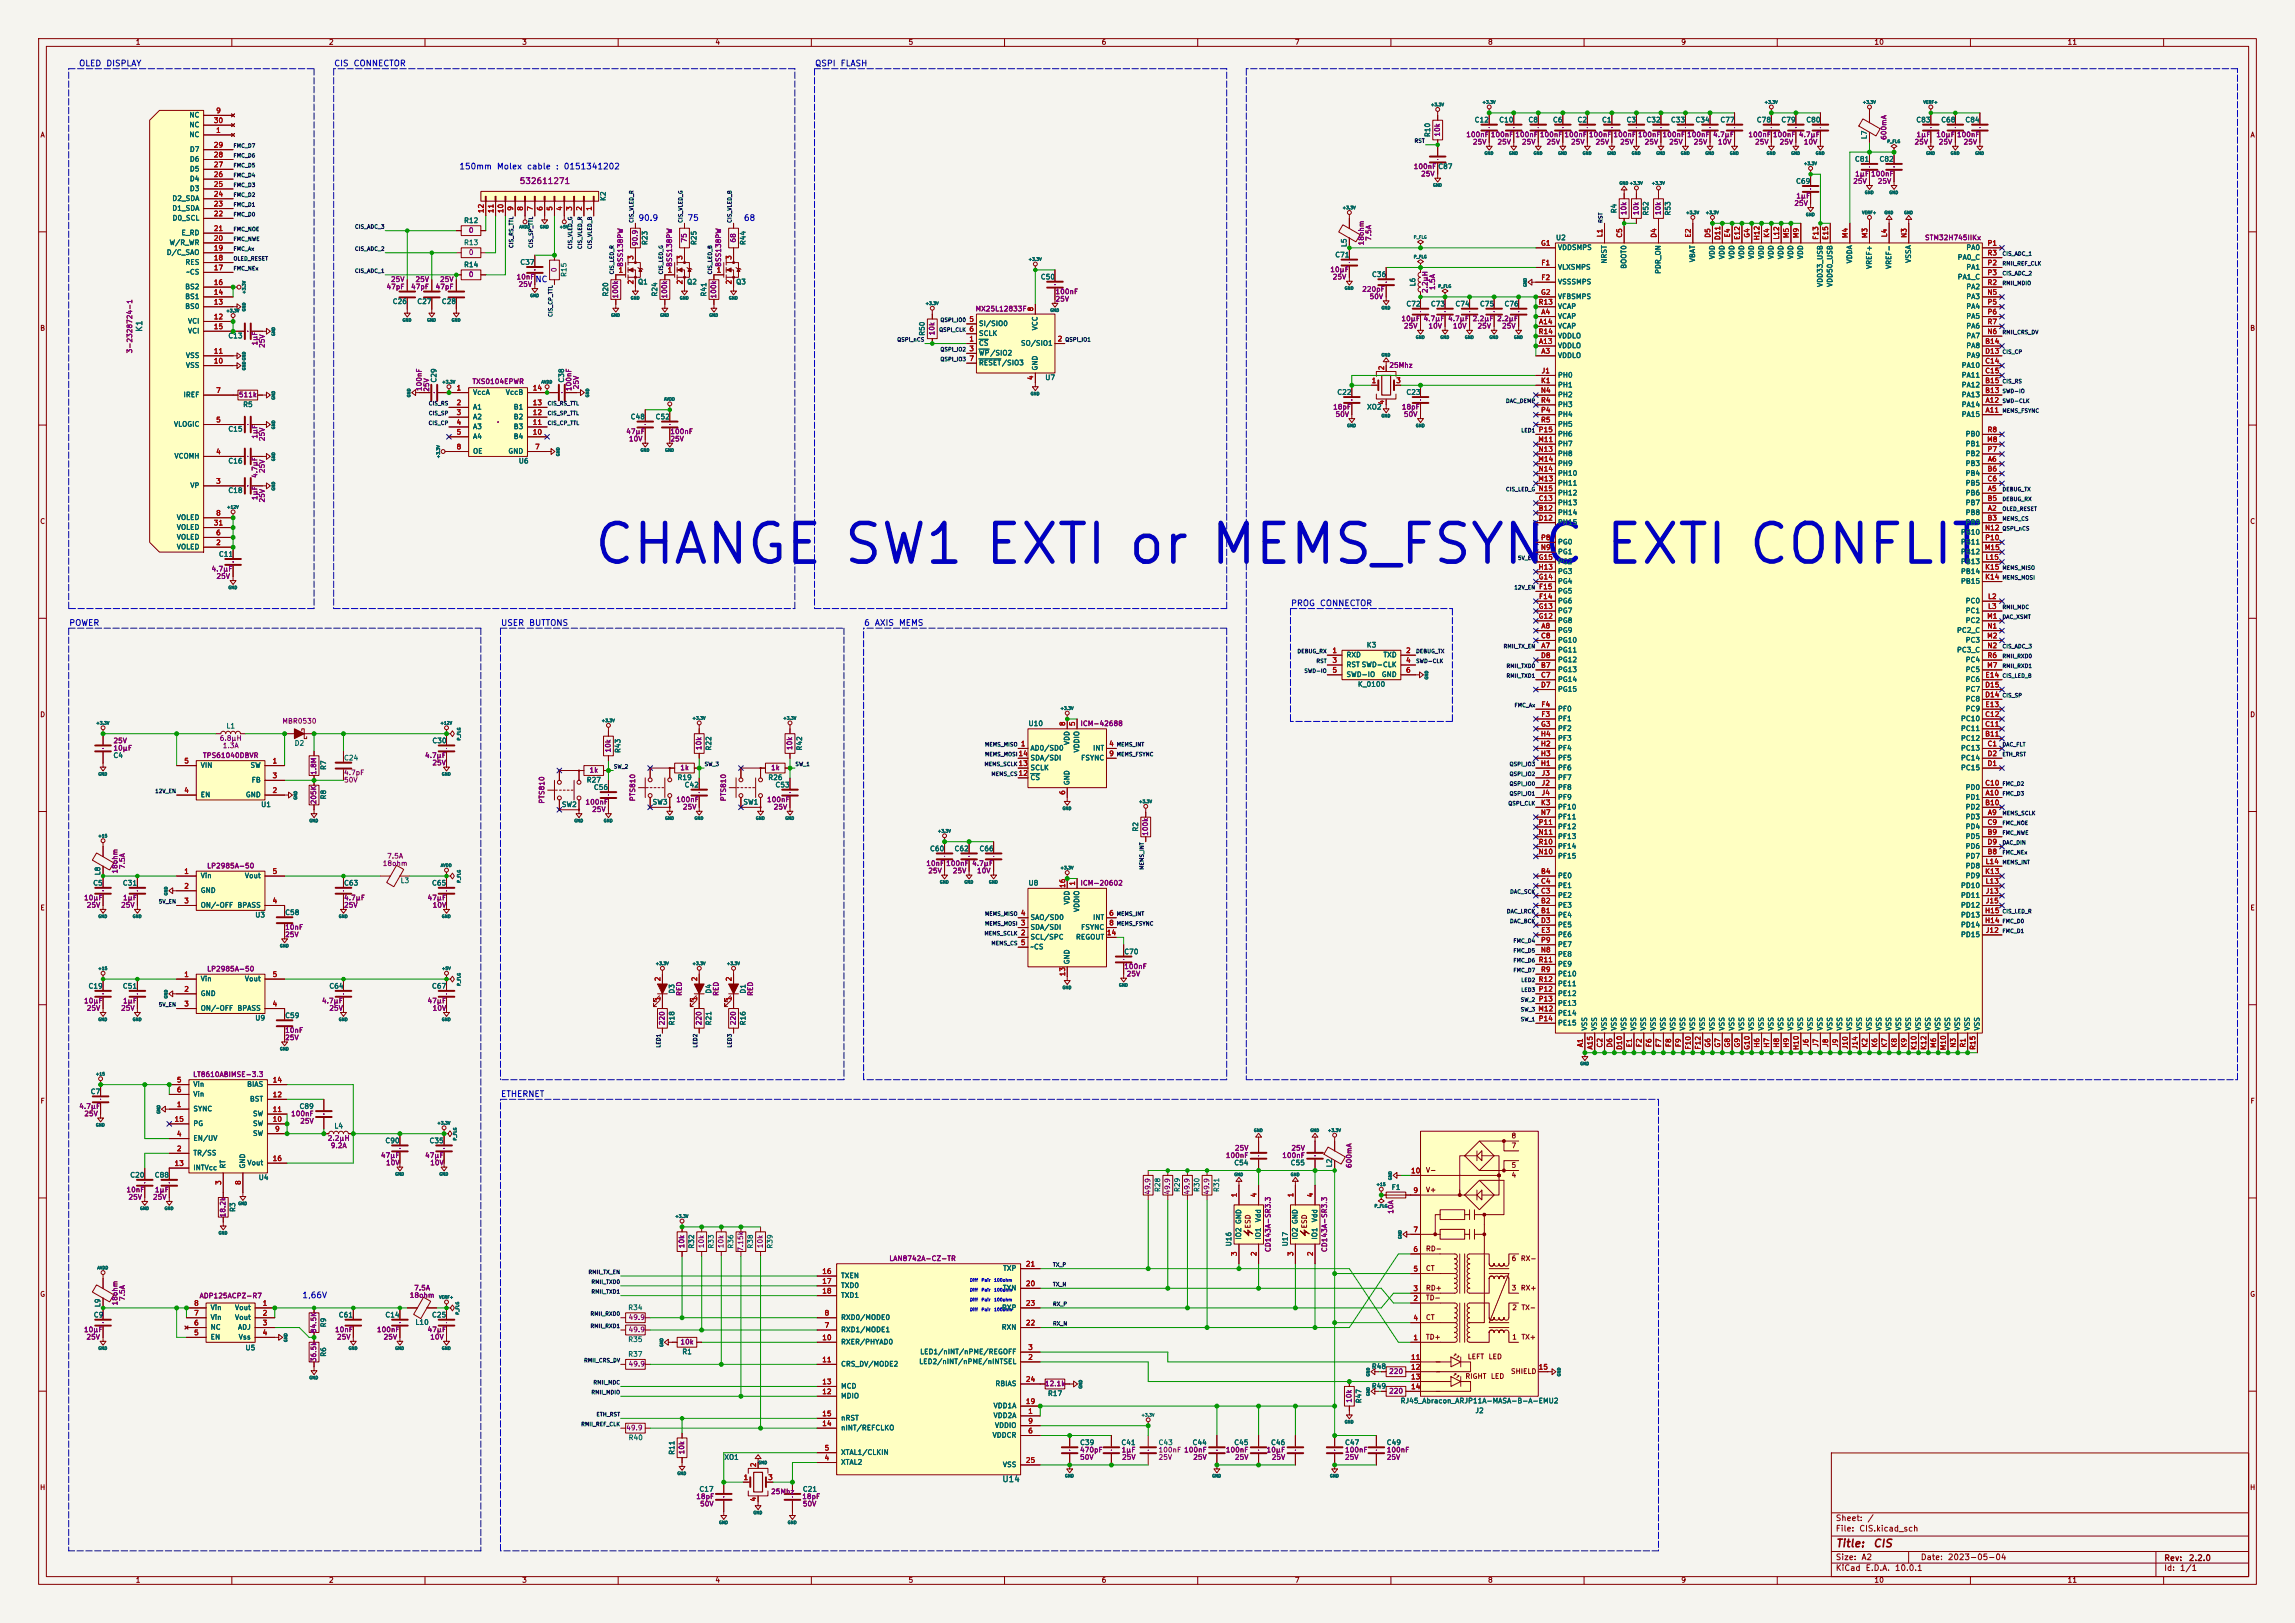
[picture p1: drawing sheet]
<svg xmlns="http://www.w3.org/2000/svg" width="594mm" height="420mm" viewBox="0 0 594 420" stroke-linecap="round" stroke-linejoin="round" font-family="sans-serif">
<defs><g id="words">
<g font-size="10" fill="#0000c2">
<text x="153" y="148.3">CHANGE</text>
<text x="217.7" y="148.3">SW1 EXTI or MEMS_FSYNC EXTI CONFLIT</text>
</g>
<g font-size="2" fill="#840000">
<text x="475" y="400.9">Title:</text>
<text x="484.7" y="400.9">CIS</text>
</g>
<g font-size="1.5" fill="#0000c2">
<text x="20.3" y="17.5">OLED</text>
<text x="27.4" y="17.5">DISPLAY</text>
<text x="86.4" y="17.5">CIS</text>
<text x="91.4" y="17.5">CONNECTOR</text>
<text x="210.8" y="17.5">QSPI</text>
<text x="217.4" y="17.5">FLASH</text>
<text x="118.7" y="44.2">150mm</text>
<text x="128.5" y="44.2">Molex</text>
<text x="136.2" y="44.2">cable</text>
<text x="143.7" y="44.2">:</text>
<text x="145.8" y="44.2">0151341202‎</text>
<text x="165.1" y="57.5">90.9</text>
<text x="177.8" y="57.5">75</text>
<text x="192.4" y="57.5">68</text>
<text x="138.4" y="73.4">NC</text>
<text x="334" y="157.2">PROG</text>
<text x="341.5" y="157.2">CONNECTOR</text>
<text x="17.8" y="162.3">POWER</text>
<text x="129.5" y="162.3">USER</text>
<text x="136.8" y="162.3">BUTTONS</text>
<text x="223.5" y="162.3">6</text>
<text x="226.3" y="162.3">AXIS</text>
<text x="232.5" y="162.3">MEMS</text>
<text x="129.5" y="284.2">ETHERNET</text>
<text x="78.1" y="336.3">1,66V</text>
</g>
<text font-size="1.5" fill="#840084" x="134.4" y="48">532611271</text>
<g font-size="1.5" fill="#006464">
<text x="37.2" y="86" transform="rotate(-90 37.2 86)">K1</text>
<text x="259.3" y="383.9">U14</text>
</g>
<g font-size="1.5" fill="#840000">
<text x="475" y="394">Sheet:</text>
<text x="483.2" y="394">/</text>
<text x="475" y="396.7">File:</text>
<text x="481.1" y="396.7">CIS.kicad_sch</text>
<text x="475" y="406.9">KiCad</text>
<text x="475" y="404.1">Size:</text>
<text x="481.7" y="404.1">A2</text>
<text x="482.7" y="406.9">E.D.A.</text>
<text x="490.3" y="406.9">10.0.1</text>
<text x="497" y="404.1">Date:</text>
<text x="504" y="404.1">2023-05-04</text>
<text x="560" y="404.3">Rev:</text>
<text x="560" y="406.9">Id:</text>
<text x="564.1" y="406.9">1/1</text>
<text x="566.4" y="404.3">2.2.0</text>
</g>
<g font-size="1.3" fill="#840000">
<text x="35" y="11.9">1</text>
<text x="85" y="11.9">2</text>
<text x="135" y="11.9">3</text>
<text x="185" y="11.9">4</text>
<text x="235" y="11.9">5</text>
<text x="285" y="11.9">6</text>
<text x="335" y="11.9">7</text>
<text x="385" y="11.9">8</text>
<text x="435" y="11.9">9</text>
<text x="485" y="11.9">10</text>
<text x="535" y="11.9">11</text>
<text x="10.3" y="35.9">A</text>
<text x="582.3" y="35.9">A</text>
<text x="10.3" y="85.9">B</text>
<text x="582.3" y="85.9">B</text>
<text x="10.3" y="135.9">C</text>
<text x="582.3" y="135.9">C</text>
<text x="10.3" y="185.9">D</text>
<text x="582.3" y="185.9">D</text>
<text x="10.3" y="235.9">E</text>
<text x="582.3" y="235.9">E</text>
<text x="10.3" y="285.9">F</text>
<text x="582.3" y="285.9">F</text>
<text x="391.1" y="294.9">8</text>
<text x="391.1" y="297.4">7</text>
<text x="368.9" y="303.8">V-</text>
<text x="391.1" y="302.5">5</text>
<text x="391.1" y="305">4</text>
<text x="368.9" y="308.8">V+</text>
<text x="324" y="318" transform="rotate(-90 324 318)">ESD</text>
<text x="338.6" y="318" transform="rotate(-90 338.6 318)">ESD</text>
<text x="368.9" y="324.1">RD-</text>
<text x="368.9" y="329.2">CT</text>
<text x="391.1" y="326.6">6</text>
<text x="393.5" y="326.6">RX-</text>
<text x="10.3" y="335.9">G</text>
<text x="368.9" y="334.2">RD+</text>
<text x="391.1" y="334.2">3</text>
<text x="393.5" y="334.2">RX+</text>
<text x="582.3" y="335.9">G</text>
<text x="368.9" y="336.8">TD-</text>
<text x="368.9" y="341.9">CT</text>
<text x="391.3" y="339.3">2</text>
<text x="393.7" y="339.3">TX-</text>
<text x="368.9" y="346.9">TD+</text>
<text x="391.3" y="346.9">1</text>
<text x="393.7" y="346.9">TX+</text>
<text x="379.7" y="352">LEFT</text>
<text x="385.2" y="352">LED</text>
<text x="379.1" y="357.1">RIGHT</text>
<text x="385.8" y="357.1">LED</text>
<text x="390.9" y="355.8">SHIELD</text>
<text x="10.2" y="385.9">H</text>
<text x="582.2" y="385.9">H</text>
<text x="35" y="409.9">1</text>
<text x="85" y="409.9">2</text>
<text x="135" y="409.9">3</text>
<text x="185" y="409.9">4</text>
<text x="235" y="409.9">5</text>
<text x="285" y="409.9">6</text>
<text x="335" y="409.9">7</text>
<text x="385" y="409.9">8</text>
<text x="435" y="409.9">9</text>
<text x="485" y="409.9">10</text>
<text x="535" y="409.9">11</text>
</g>
<g font-size="1.3" fill="#a90000">
<text x="55.8" y="29.6">9</text>
<text x="55.2" y="32.1">30</text>
<text x="55.8" y="34.7">1</text>
<text x="55.2" y="41">28</text>
<text x="55.2" y="38.5">29</text>
<text x="55.2" y="46.1">26</text>
<text x="55.2" y="43.6">27</text>
<text x="55.2" y="53.7">23</text>
<text x="55.2" y="51.2">24</text>
<text x="55.2" y="48.6">25</text>
<text x="55.2" y="56.3">22</text>
<text x="125.5" y="55.3" transform="rotate(-90 125.5 55.3)">12</text>
<text x="128" y="55.3" transform="rotate(-90 128 55.3)">11</text>
<text x="130.6" y="55.3" transform="rotate(-90 130.6 55.3)">10</text>
<text x="133.1" y="54.7" transform="rotate(-90 133.1 54.7)">9</text>
<text x="135.6" y="54.7" transform="rotate(-90 135.6 54.7)">8</text>
<text x="138.2" y="54.7" transform="rotate(-90 138.2 54.7)">7</text>
<text x="140.7" y="54.7" transform="rotate(-90 140.7 54.7)">6</text>
<text x="143.3" y="54.7" transform="rotate(-90 143.3 54.7)">5</text>
<text x="145.8" y="54.7" transform="rotate(-90 145.8 54.7)">4</text>
<text x="148.3" y="54.7" transform="rotate(-90 148.3 54.7)">3</text>
<text x="150.9" y="54.7" transform="rotate(-90 150.9 54.7)">2</text>
<text x="153.4" y="54.7" transform="rotate(-90 153.4 54.7)">1</text>
<text x="55.2" y="65.2">19</text>
<text x="55.2" y="62.6">20</text>
<text x="55.2" y="60.1">21</text>
<text x="398.7" y="63.9">G1</text>
<text x="415" y="61.5" transform="rotate(-90 415 61.5)">L1</text>
<text x="420.1" y="61.7" transform="rotate(-90 420.1 61.7)">C5</text>
<text x="429" y="61.7" transform="rotate(-90 429 61.7)">D4</text>
<text x="437.9" y="61.6" transform="rotate(-90 437.9 61.6)">E2</text>
<text x="443" y="61.7" transform="rotate(-90 443 61.7)">D5</text>
<text x="445.5" y="62.3" transform="rotate(-90 445.5 62.3)">D11</text>
<text x="448.1" y="61.6" transform="rotate(-90 448.1 61.6)">E4</text>
<text x="450.6" y="62.2" transform="rotate(-90 450.6 62.2)">E12</text>
<text x="453.1" y="61.7" transform="rotate(-90 453.1 61.7)">G4</text>
<text x="455.7" y="62.3" transform="rotate(-90 455.7 62.3)">H12</text>
<text x="458.2" y="61.7" transform="rotate(-90 458.2 61.7)">K4</text>
<text x="460.8" y="62.2" transform="rotate(-90 460.8 62.2)">L12</text>
<text x="463.3" y="61.8" transform="rotate(-90 463.3 61.8)">M5</text>
<text x="465.8" y="61.8" transform="rotate(-90 465.8 61.8)">M9</text>
<text x="470.9" y="62.2" transform="rotate(-90 470.9 62.2)">F13</text>
<text x="473.5" y="62.2" transform="rotate(-90 473.5 62.2)">E15</text>
<text x="478.5" y="61.8" transform="rotate(-90 478.5 61.8)">M4</text>
<text x="483.6" y="61.8" transform="rotate(-90 483.6 61.8)">M3</text>
<text x="488.7" y="61.5" transform="rotate(-90 488.7 61.5)">L4</text>
<text x="493.8" y="61.7" transform="rotate(-90 493.8 61.7)">N3</text>
<text x="514.3" y="63.9">P1</text>
<text x="55.2" y="70.2">17</text>
<text x="55.2" y="67.7">18</text>
<text x="159.9" y="70.9">1</text>
<text x="164.2" y="67.4" transform="rotate(-90 164.2 67.4)">3</text>
<text x="172.6" y="70.9">1</text>
<text x="176.9" y="67.4" transform="rotate(-90 176.9 67.4)">3</text>
<text x="185.3" y="70.9">1</text>
<text x="189.6" y="67.4" transform="rotate(-90 189.6 67.4)">3</text>
<text x="398.8" y="69">F1</text>
<text x="514.3" y="69">P2</text>
<text x="514.3" y="71.5">P3</text>
<text x="514.3" y="66.4">R3</text>
<text x="55.2" y="76.6">14</text>
<text x="55.2" y="74">16</text>
<text x="164.2" y="73.7" transform="rotate(-90 164.2 73.7)">2</text>
<text x="176.9" y="73.7" transform="rotate(-90 176.9 73.7)">2</text>
<text x="189.6" y="73.7" transform="rotate(-90 189.6 73.7)">2</text>
<text x="398.7" y="76.6">G2</text>
<text x="398.8" y="72.8">F2</text>
<text x="514.2" y="76.6">N5</text>
<text x="514.3" y="74">R2</text>
<text x="55.2" y="82.9">12</text>
<text x="55.2" y="79.1">13</text>
<text x="250.8" y="83.6">5</text>
<text x="267.7" y="80.7" transform="rotate(-90 267.7 80.7)">8</text>
<text x="398.1" y="79.1">R13</text>
<text x="398.8" y="81.7">A4</text>
<text x="514.3" y="79.1">P5</text>
<text x="514.3" y="81.7">P6</text>
<text x="55.2" y="85.5">15</text>
<text x="250.8" y="88.6">1</text>
<text x="250.8" y="86.1">6</text>
<text x="273.6" y="88.6">2</text>
<text x="398.1" y="86.7">R14</text>
<text x="398.2" y="89.3">A13</text>
<text x="398.2" y="84.2">A14</text>
<text x="513.7" y="89.3">B14</text>
<text x="514.2" y="86.7">N6</text>
<text x="514.3" y="84.2">R7</text>
<text x="55.2" y="94.4">10</text>
<text x="55.2" y="91.8">11</text>
<text x="250.8" y="91.2">3</text>
<text x="250.8" y="93.7">7</text>
<text x="358.5" y="96" transform="rotate(-90 358.5 96)">2</text>
<text x="398.8" y="91.8">A3</text>
<text x="513.7" y="94.4">C14</text>
<text x="513.7" y="91.8">D13</text>
<text x="55.8" y="102">7</text>
<text x="118" y="101.3">1</text>
<text x="137.8" y="101.3">14</text>
<text x="267.7" y="98.5" transform="rotate(-90 267.7 98.5)">4</text>
<text x="354.9" y="99.4">1</text>
<text x="361.2" y="99.4">3</text>
<text x="398.7" y="102">N4</text>
<text x="398.7" y="99.4">K1</text>
<text x="398.9" y="96.9">J1</text>
<text x="513.7" y="102">B13</text>
<text x="513.7" y="99.4">B15</text>
<text x="513.7" y="96.9">C15</text>
<text x="118" y="105.2">2</text>
<text x="118" y="107.7">3</text>
<text x="137.8" y="107.7">12</text>
<text x="137.8" y="105.2">13</text>
<text x="358.5" y="104.8" transform="rotate(-90 358.5 104.8)">4</text>
<text x="398.7" y="107.1">P4</text>
<text x="398.7" y="104.5">R4</text>
<text x="513.8" y="107.1">A11</text>
<text x="513.8" y="104.5">A12</text>
<text x="55.8" y="109.6">5</text>
<text x="118" y="110.2">4</text>
<text x="118" y="112.8">5</text>
<text x="137.8" y="112.8">10</text>
<text x="137.8" y="110.2">11</text>
<text x="398.1" y="112.1">P15</text>
<text x="398.7" y="109.6">R5</text>
<text x="514.3" y="112.1">R8</text>
<text x="55.8" y="117.9">4</text>
<text x="118" y="116.6">8</text>
<text x="138.4" y="116.6">7</text>
<text x="398" y="114.7">M11</text>
<text x="398" y="119.8">M14</text>
<text x="398.1" y="117.2">N13</text>
<text x="514.2" y="114.7">M8</text>
<text x="514.3" y="117.2">P7</text>
<text x="514.4" y="119.8">A6</text>
<text x="55.8" y="125.5">3</text>
<text x="398" y="124.8">M13</text>
<text x="398.1" y="122.3">N14</text>
<text x="514.3" y="122.3">B6</text>
<text x="514.3" y="124.8">C6</text>
<text x="398.1" y="127.4">N15</text>
<text x="398.1" y="129.9">C13</text>
<text x="514.3" y="129.9">B5</text>
<text x="514.4" y="127.4">A5</text>
<text x="55.2" y="136.3">31</text>
<text x="55.8" y="133.7">8</text>
<text x="398.1" y="132.5">B12</text>
<text x="398.1" y="135">D12</text>
<text x="513.6" y="137.5">N12</text>
<text x="514.3" y="135">B3</text>
<text x="514.4" y="132.5">A2</text>
<text x="55.8" y="141.4">2</text>
<text x="55.8" y="138.8">6</text>
<text x="398.7" y="142.6">N9</text>
<text x="398.7" y="140.1">P8</text>
<text x="513.6" y="142.6">M15</text>
<text x="513.7" y="140.1">P10</text>
<text x="398.1" y="147.7">H13</text>
<text x="398.1" y="145.2">G15</text>
<text x="513.7" y="147.7">K15</text>
<text x="513.8" y="145.2">L15</text>
<text x="398.1" y="150.2">G14</text>
<text x="398.2" y="155.3">F14</text>
<text x="398.2" y="152.8">F15</text>
<text x="513.7" y="150.2">K14</text>
<text x="514.4" y="155.3">L2</text>
<text x="398.1" y="160.4">G12</text>
<text x="398.1" y="157.9">G13</text>
<text x="514.2" y="160.4">M1</text>
<text x="514.4" y="157.9">L3</text>
<text x="398.7" y="165.5">C8</text>
<text x="398.8" y="162.9">A8</text>
<text x="514.2" y="165.5">M2</text>
<text x="514.2" y="162.9">N1</text>
<text x="344.7" y="169.3">1</text>
<text x="344.7" y="171.8">3</text>
<text x="363.8" y="169.3">2</text>
<text x="363.8" y="171.8">4</text>
<text x="398.7" y="173.1">B7</text>
<text x="398.7" y="170.6">D8</text>
<text x="398.8" y="168">A7</text>
<text x="514.2" y="173.1">M7</text>
<text x="514.2" y="168">N2</text>
<text x="514.3" y="170.6">R6</text>
<text x="344.7" y="174.4">5</text>
<text x="363.8" y="174.4">6</text>
<text x="398.7" y="175.6">C7</text>
<text x="398.7" y="178.2">D7</text>
<text x="513.7" y="178.2">D15</text>
<text x="513.7" y="175.6">E14</text>
<text x="398.8" y="185.8">F3</text>
<text x="398.8" y="183.3">F4</text>
<text x="513.7" y="185.8">C12</text>
<text x="513.7" y="180.7">D14</text>
<text x="513.7" y="183.3">E13</text>
<text x="276" y="188" transform="rotate(-90 276 188)">8</text>
<text x="278.5" y="188" transform="rotate(-90 278.5 188)">5</text>
<text x="398.7" y="190.9">H4</text>
<text x="398.7" y="188.3">G3</text>
<text x="513.7" y="190.9">B11</text>
<text x="513.7" y="188.3">C11</text>
<text x="47.6" y="197.9">5</text>
<text x="70.4" y="197.9">1</text>
<text x="263.5" y="196">14</text>
<text x="264.1" y="193.4">1</text>
<text x="286.9" y="193.4">4</text>
<text x="286.9" y="196">9</text>
<text x="398.7" y="193.4">H2</text>
<text x="398.7" y="196">H3</text>
<text x="514.3" y="193.4">C1</text>
<text x="514.3" y="196">D2</text>
<text x="70.4" y="201.7">3</text>
<text x="263.5" y="201">12</text>
<text x="263.5" y="198.5">13</text>
<text x="398.7" y="198.5">H1</text>
<text x="398.9" y="203.6">J2</text>
<text x="398.9" y="201">J3</text>
<text x="513.7" y="203.6">C10</text>
<text x="514.3" y="198.5">D1</text>
<text x="47.6" y="205.5">4</text>
<text x="70.4" y="205.5">2</text>
<text x="276" y="205.8" transform="rotate(-90 276 205.8)">6</text>
<text x="398.7" y="208.7">K3</text>
<text x="398.9" y="206.1">J4</text>
<text x="513.7" y="208.7">B10</text>
<text x="513.8" y="206.1">A10</text>
<text x="398.1" y="213.7">P11</text>
<text x="398.7" y="211.2">N7</text>
<text x="514.3" y="213.7">C9</text>
<text x="514.4" y="211.2">A9</text>
<text x="398.1" y="221.4">N10</text>
<text x="398.1" y="216.3">N11</text>
<text x="398.1" y="218.8">R10</text>
<text x="514.3" y="221.4">B8</text>
<text x="514.3" y="216.3">B9</text>
<text x="514.3" y="218.8">D9</text>
<text x="47.6" y="226.4">1</text>
<text x="70.4" y="226.4">5</text>
<text x="398.7" y="226.4">B4</text>
<text x="513.7" y="226.4">K13</text>
<text x="513.8" y="223.9">L14</text>
<text x="47.6" y="230.3">2</text>
<text x="276" y="229.9" transform="rotate(-90 276 229.9)">16</text>
<text x="278.5" y="229.3" transform="rotate(-90 278.5 229.3)">1</text>
<text x="398.7" y="231.5">C3</text>
<text x="398.7" y="229">C4</text>
<text x="513.8" y="229">L13</text>
<text x="513.8" y="231.5">J13</text>
<text x="47.6" y="234.1">3</text>
<text x="70.4" y="234.1">4</text>
<text x="264.1" y="239.8">3</text>
<text x="264.1" y="237.2">4</text>
<text x="286.9" y="237.2">6</text>
<text x="286.9" y="239.8">8</text>
<text x="398.7" y="236.6">B1</text>
<text x="398.7" y="234.1">B2</text>
<text x="398.7" y="239.1">D3</text>
<text x="513.6" y="239.1">H14</text>
<text x="513.6" y="236.6">H15</text>
<text x="513.8" y="234.1">J15</text>
<text x="264.1" y="242.3">2</text>
<text x="264.1" y="244.9">5</text>
<text x="286.3" y="242.3">14</text>
<text x="398.7" y="244.2">P9</text>
<text x="398.8" y="241.7">E3</text>
<text x="513.8" y="241.7">J12</text>
<text x="398.1" y="249.3">R11</text>
<text x="398.7" y="246.8">N8</text>
<text x="398.7" y="251.8">R9</text>
<text x="47.6" y="253.1">1</text>
<text x="47.6" y="256.9">2</text>
<text x="70.4" y="253.1">5</text>
<text x="171.2" y="254.1" transform="rotate(-90 171.2 254.1)">2</text>
<text x="180.7" y="254.1" transform="rotate(-90 180.7 254.1)">2</text>
<text x="189.6" y="254.1" transform="rotate(-90 189.6 254.1)">2</text>
<text x="276" y="252.8" transform="rotate(-90 276 252.8)">13</text>
<text x="398.1" y="256.9">P12</text>
<text x="398.1" y="254.4">R12</text>
<text x="47.6" y="260.7">3</text>
<text x="70.4" y="260.7">4</text>
<text x="171.2" y="259.2" transform="rotate(-90 171.2 259.2)">1</text>
<text x="180.7" y="259.2" transform="rotate(-90 180.7 259.2)">1</text>
<text x="189.6" y="259.2" transform="rotate(-90 189.6 259.2)">1</text>
<text x="398" y="262">M12</text>
<text x="398.1" y="259.5">P13</text>
<text x="398.1" y="264.5">P14</text>
<text x="410" y="271.1" transform="rotate(-90 410 271.1)">A1</text>
<text x="412.5" y="271.7" transform="rotate(-90 412.5 271.7)">A15</text>
<text x="415" y="271.2" transform="rotate(-90 415 271.2)">C2</text>
<text x="417.6" y="271.2" transform="rotate(-90 417.6 271.2)">D6</text>
<text x="420.1" y="271.8" transform="rotate(-90 420.1 271.8)">D10</text>
<text x="422.7" y="271.2" transform="rotate(-90 422.7 271.2)">E1</text>
<text x="425.2" y="271.1" transform="rotate(-90 425.2 271.1)">F2</text>
<text x="427.7" y="271.1" transform="rotate(-90 427.7 271.1)">F6</text>
<text x="430.3" y="271.1" transform="rotate(-90 430.3 271.1)">F7</text>
<text x="432.8" y="271.1" transform="rotate(-90 432.8 271.1)">F8</text>
<text x="435.4" y="271.1" transform="rotate(-90 435.4 271.1)">F9</text>
<text x="437.9" y="271.7" transform="rotate(-90 437.9 271.7)">F10</text>
<text x="440.4" y="271.7" transform="rotate(-90 440.4 271.7)">F12</text>
<text x="443" y="271.2" transform="rotate(-90 443 271.2)">G6</text>
<text x="445.5" y="271.2" transform="rotate(-90 445.5 271.2)">G7</text>
<text x="448.1" y="271.2" transform="rotate(-90 448.1 271.2)">G8</text>
<text x="450.6" y="271.2" transform="rotate(-90 450.6 271.2)">G9</text>
<text x="453.1" y="271.8" transform="rotate(-90 453.1 271.8)">G10</text>
<text x="455.7" y="271.2" transform="rotate(-90 455.7 271.2)">H6</text>
<text x="458.2" y="271.2" transform="rotate(-90 458.2 271.2)">H7</text>
<text x="460.8" y="271.2" transform="rotate(-90 460.8 271.2)">H8</text>
<text x="463.3" y="271.2" transform="rotate(-90 463.3 271.2)">H9</text>
<text x="465.8" y="271.9" transform="rotate(-90 465.8 271.9)">H10</text>
<text x="468.4" y="271.1" transform="rotate(-90 468.4 271.1)">J6</text>
<text x="470.9" y="271.1" transform="rotate(-90 470.9 271.1)">J7</text>
<text x="473.5" y="271.1" transform="rotate(-90 473.5 271.1)">J8</text>
<text x="476" y="271.1" transform="rotate(-90 476 271.1)">J9</text>
<text x="478.5" y="271.7" transform="rotate(-90 478.5 271.7)">J10</text>
<text x="481.1" y="271.7" transform="rotate(-90 481.1 271.7)">J14</text>
<text x="483.6" y="271.2" transform="rotate(-90 483.6 271.2)">K2</text>
<text x="486.2" y="271.2" transform="rotate(-90 486.2 271.2)">K6</text>
<text x="488.7" y="271.2" transform="rotate(-90 488.7 271.2)">K7</text>
<text x="491.2" y="271.2" transform="rotate(-90 491.2 271.2)">K8</text>
<text x="493.8" y="271.2" transform="rotate(-90 493.8 271.2)">K9</text>
<text x="496.3" y="271.8" transform="rotate(-90 496.3 271.8)">K10</text>
<text x="498.9" y="271.8" transform="rotate(-90 498.9 271.8)">K12</text>
<text x="501.4" y="271.3" transform="rotate(-90 501.4 271.3)">M6</text>
<text x="503.9" y="271.9" transform="rotate(-90 503.9 271.9)">M10</text>
<text x="506.5" y="271.2" transform="rotate(-90 506.5 271.2)">N3</text>
<text x="509" y="271.2" transform="rotate(-90 509 271.2)">R1</text>
<text x="511.6" y="271.8" transform="rotate(-90 511.6 271.8)">R15</text>
<text x="45.6" y="280.4">5</text>
<text x="70.4" y="280.4">14</text>
<text x="45.6" y="286.8">1</text>
<text x="45.6" y="283">6</text>
<text x="70.4" y="284.2">12</text>
<text x="45" y="290.6">15</text>
<text x="70.4" y="290.6">10</text>
<text x="70.4" y="288">11</text>
<text x="71" y="293.1">9</text>
<text x="45.6" y="298.2">2</text>
<text x="45.6" y="294.4">4</text>
<text x="45" y="302">13</text>
<text x="70.4" y="300.7">16</text>
<text x="365.1" y="303.9">10</text>
<text x="57.5" y="306.8" transform="rotate(-90 57.5 306.8)">3</text>
<text x="62.6" y="306.8" transform="rotate(-90 62.6 306.8)">8</text>
<text x="320.4" y="310" transform="rotate(-90 320.4 310)">1</text>
<text x="325.5" y="310" transform="rotate(-90 325.5 310)">4</text>
<text x="335" y="310" transform="rotate(-90 335 310)">1</text>
<text x="340.1" y="310" transform="rotate(-90 340.1 310)">4</text>
<text x="365.7" y="309">9</text>
<text x="365.7" y="319.2">7</text>
<text x="212.7" y="329.9">16</text>
<text x="265.4" y="328">21</text>
<text x="320.4" y="325.2" transform="rotate(-90 320.4 325.2)">3</text>
<text x="325.5" y="325.2" transform="rotate(-90 325.5 325.2)">2</text>
<text x="335" y="325.2" transform="rotate(-90 335 325.2)">3</text>
<text x="340.1" y="325.2" transform="rotate(-90 340.1 325.2)">2</text>
<text x="365.7" y="329.3">5</text>
<text x="365.7" y="324.2">6</text>
<text x="212.7" y="332.5">17</text>
<text x="212.7" y="335">18</text>
<text x="265.4" y="333.1">20</text>
<text x="365.7" y="334.4">3</text>
<text x="50.1" y="340.7">7</text>
<text x="50.1" y="338.2">8</text>
<text x="67.9" y="338.2">1</text>
<text x="67.9" y="340.7">2</text>
<text x="213.3" y="340.7">8</text>
<text x="265.4" y="338.2">23</text>
<text x="365.7" y="336.9">2</text>
<text x="50.1" y="345.8">5</text>
<text x="50.1" y="343.3">6</text>
<text x="67.9" y="343.3">3</text>
<text x="67.9" y="345.8">4</text>
<text x="212.7" y="347.1">10</text>
<text x="213.3" y="343.9">7</text>
<text x="265.4" y="343.3">22</text>
<text x="365.7" y="347.1">1</text>
<text x="365.7" y="342">4</text>
<text x="212.7" y="352.8">11</text>
<text x="266" y="352.2">2</text>
<text x="266" y="349.6">3</text>
<text x="365.1" y="352.2">11</text>
<text x="212.7" y="358.5">13</text>
<text x="265.4" y="357.9">24</text>
<text x="365.1" y="354.7">12</text>
<text x="365.1" y="357.3">13</text>
<text x="365.1" y="359.8">14</text>
<text x="398.1" y="354.7">15</text>
<text x="212.7" y="361.1">12</text>
<text x="265.4" y="363.6">19</text>
<text x="212.7" y="369.3">14</text>
<text x="212.7" y="366.8">15</text>
<text x="266" y="366.1">1</text>
<text x="266" y="371.2">6</text>
<text x="266" y="368.7">9</text>
<text x="213.3" y="375.7">5</text>
<text x="192.3" y="383.3">1</text>
<text x="196" y="379.8" transform="rotate(-90 196 379.8)">2</text>
<text x="198.7" y="383.3">3</text>
<text x="213.3" y="378.2">4</text>
<text x="265.4" y="378.8">25</text>
<text x="196" y="388.7" transform="rotate(-90 196 388.7)">4</text>
</g>
<g font-size="1.3" fill="#006464">
<text x="48.9" y="35.8">NC</text>
<text x="48.9" y="30.7">NC</text>
<text x="48.9" y="33.2">NC</text>
<text x="370.4" y="35.6" transform="rotate(-90 370.4 35.6)">R10</text>
<text x="381.5" y="32">C12</text>
<text x="387.9" y="32">C10</text>
<text x="395.5" y="32">C8</text>
<text x="401.8" y="32">C6</text>
<text x="408.2" y="32">C2</text>
<text x="414.5" y="32">C1</text>
<text x="420.9" y="32">C3</text>
<text x="426" y="32">C32</text>
<text x="432.3" y="32">C33</text>
<text x="438.7" y="32">C34</text>
<text x="445.1" y="32">C77</text>
<text x="454.6" y="32">C78</text>
<text x="460.9" y="32">C79</text>
<text x="467.4" y="32">C80</text>
<text x="495.8" y="32">C83</text>
<text x="502.3" y="32">C68</text>
<text x="508.5" y="32">C84</text>
<text x="49" y="39.6">D7</text>
<text x="483.5" y="36.1" transform="rotate(-90 483.5 36.1)">L7</text>
<text x="49" y="47.2">D4</text>
<text x="49" y="44.7">D5</text>
<text x="49" y="42.1">D6</text>
<text x="372.1" y="44">C87</text>
<text x="464.7" y="47.9">C69</text>
<text x="480" y="42.1">C81</text>
<text x="486.3" y="42.1">C82</text>
<text x="44.5" y="52.3">D2_SDA</text>
<text x="49" y="49.8">D3</text>
<text x="157.1" y="52.1" transform="rotate(-90 157.1 52.1)">K2</text>
<text x="44.5" y="54.8">D1_SDA</text>
<text x="44.5" y="57.4">D0_SCL</text>
<text x="120" y="58">R12</text>
<text x="418.7" y="55.3" transform="rotate(-90 418.7 55.3)">R4</text>
<text x="426.9" y="55.9" transform="rotate(-90 426.9 55.9)">R52</text>
<text x="432.7" y="55.9" transform="rotate(-90 432.7 55.9)">R53</text>
<text x="43.7" y="63.7">W/R_WR</text>
<text x="46.8" y="61.2">E_RD</text>
<text x="120" y="63.7">R13</text>
<text x="167.9" y="63.5" transform="rotate(-90 167.9 63.5)">R23</text>
<text x="180.6" y="63.5" transform="rotate(-90 180.6 63.5)">R25</text>
<text x="193.3" y="63.5" transform="rotate(-90 193.3 63.5)">R44</text>
<text x="348.8" y="64.1" transform="rotate(-90 348.8 64.1)">L5</text>
<text x="402.6" y="62.5">U2</text>
<text x="403.1" y="65">VDDSMPS</text>
<text x="508.8" y="65">PA0</text>
<text x="43" y="66.3">D/C_SAO</text>
<text x="47.9" y="68.8">RES</text>
<text x="48.1" y="71.3">~CS</text>
<text x="120" y="69.4">R14</text>
<text x="134.5" y="68.8">C37</text>
<text x="146.9" y="71.8" transform="rotate(-90 146.9 71.8)">R15</text>
<text x="345.4" y="66.9">C71</text>
<text x="355" y="72">C36</text>
<text x="403.1" y="70.1">VLXSMPS</text>
<text x="416.2" y="68.4" transform="rotate(-90 416.2 68.4)">NRST</text>
<text x="421.2" y="69.7" transform="rotate(-90 421.2 69.7)">BOOT0</text>
<text x="430.1" y="71" transform="rotate(-90 430.1 71)">PDR_ON</text>
<text x="439" y="68" transform="rotate(-90 439 68)">VBAT</text>
<text x="444.1" y="67.2" transform="rotate(-90 444.1 67.2)">VDD</text>
<text x="446.6" y="67.2" transform="rotate(-90 446.6 67.2)">VDD</text>
<text x="449.2" y="67.2" transform="rotate(-90 449.2 67.2)">VDD</text>
<text x="451.7" y="67.2" transform="rotate(-90 451.7 67.2)">VDD</text>
<text x="454.3" y="67.2" transform="rotate(-90 454.3 67.2)">VDD</text>
<text x="456.8" y="67.2" transform="rotate(-90 456.8 67.2)">VDD</text>
<text x="459.3" y="67.2" transform="rotate(-90 459.3 67.2)">VDD</text>
<text x="461.9" y="67.2" transform="rotate(-90 461.9 67.2)">VDD</text>
<text x="464.4" y="67.2" transform="rotate(-90 464.4 67.2)">VDD</text>
<text x="467" y="67.2" transform="rotate(-90 467 67.2)">VDD</text>
<text x="479.7" y="68.3" transform="rotate(-90 479.7 68.3)">VDDA</text>
<text x="484.7" y="69.7" transform="rotate(-90 484.7 69.7)">VREF+</text>
<text x="489.8" y="69.7" transform="rotate(-90 489.8 69.7)">VREF-</text>
<text x="494.9" y="68.2" transform="rotate(-90 494.9 68.2)">VSSA</text>
<text x="506.6" y="67.5">PA0_C</text>
<text x="508.8" y="70.1">PA1</text>
<text x="47.8" y="77.7">BS1</text>
<text x="47.8" y="75.2">BS2</text>
<text x="157.7" y="76.9" transform="rotate(-90 157.7 76.9)">R20</text>
<text x="165" y="73.9">Q1</text>
<text x="170.4" y="76.9" transform="rotate(-90 170.4 76.9)">R24</text>
<text x="177.7" y="73.9">Q2</text>
<text x="183.1" y="76.9" transform="rotate(-90 183.1 76.9)">R41</text>
<text x="190.4" y="73.9">Q3</text>
<text x="269.2" y="72.6">C50</text>
<text x="366.6" y="74.2" transform="rotate(-90 366.6 74.2)">L6</text>
<text x="403.1" y="73.9">VSSSMPS</text>
<text x="403.1" y="77.7">VFBSMPS</text>
<text x="472" y="74.4" transform="rotate(-90 472 74.4)">VDD33_USB</text>
<text x="474.6" y="74.4" transform="rotate(-90 474.6 74.4)">VDD50_USB</text>
<text x="506.6" y="72.6">PA1_C</text>
<text x="508.8" y="77.7">PA3</text>
<text x="508.8" y="75.2">PA2</text>
<text x="47.8" y="80.2">BS0</text>
<text x="101.5" y="79">C26</text>
<text x="107.9" y="79">C27</text>
<text x="114.2" y="79">C28</text>
<text x="363.9" y="79.6">C72</text>
<text x="370.2" y="79.6">C73</text>
<text x="376.6" y="79.6">C74</text>
<text x="382.9" y="79.6">C75</text>
<text x="389.3" y="79.6">C76</text>
<text x="403.1" y="82.8">VCAP</text>
<text x="403.1" y="80.2">VCAP</text>
<text x="508.8" y="80.2">PA4</text>
<text x="508.8" y="82.8">PA5</text>
<text x="48.5" y="84">VCI</text>
<text x="48.5" y="86.6">VCI</text>
<text x="59" y="87.9">C13</text>
<text x="239.6" y="87" transform="rotate(-90 239.6 87)">R50</text>
<text x="253.2" y="89.8">CS</text>
<text x="253.2" y="84.7">SI/SIO0</text>
<text x="253.2" y="87.2">SCLK</text>
<text x="264.1" y="89.8">SO/SIO1</text>
<text x="268.8" y="85.6" transform="rotate(-90 268.8 85.6)">VCC</text>
<text x="403.1" y="85.3">VCAP</text>
<text x="403.1" y="87.9">VDDLO</text>
<text x="508.8" y="87.9">PA7</text>
<text x="508.8" y="85.3">PA6</text>
<text x="48" y="95.5">VSS</text>
<text x="48" y="92.9">VSS</text>
<text x="253.2" y="92.3">WP/SIO2</text>
<text x="253.2" y="94.8">RESET/SIO3</text>
<text x="403.1" y="92.9">VDDLO</text>
<text x="403.1" y="90.4">VDDLO</text>
<text x="507.6" y="95.5">PA10</text>
<text x="508.8" y="90.4">PA8</text>
<text x="508.8" y="92.9">PA9</text>
<text x="113.3" y="99.2" transform="rotate(-90 113.3 99.2)">C29</text>
<text x="146.3" y="99.2" transform="rotate(-90 146.3 99.2)">C38</text>
<text x="268.8" y="96" transform="rotate(-90 268.8 96)">GND</text>
<text x="270.4" y="98.7">U7</text>
<text x="403.1" y="98">PH0</text>
<text x="403.1" y="100.6">PH1</text>
<text x="507.6" y="100.6">PA12</text>
<text x="507.6" y="98">PA11</text>
<text x="47.4" y="103.1">IREF</text>
<text x="62.8" y="105.6">R5</text>
<text x="122.3" y="102.5">VccA</text>
<text x="122.3" y="106.3">A1</text>
<text x="130.8" y="102.5">VccB</text>
<text x="132.8" y="106.3">B1</text>
<text x="346" y="102.5">C22</text>
<text x="353.7" y="106.3">XO2</text>
<text x="363.9" y="102.5">C23</text>
<text x="403.1" y="103.1">PH2</text>
<text x="403.1" y="105.6">PH3</text>
<text x="507.6" y="105.6">PA14</text>
<text x="507.6" y="103.1">PA13</text>
<text x="44.9" y="110.7">VLOGIC</text>
<text x="59" y="112">C15</text>
<text x="122.3" y="108.8">A2</text>
<text x="122.3" y="111.4">A3</text>
<text x="122.3" y="113.9">A4</text>
<text x="132.8" y="113.9">B4</text>
<text x="132.8" y="111.4">B3</text>
<text x="132.8" y="108.8">B2</text>
<text x="163.1" y="108.8">C48</text>
<text x="169.6" y="108.8">C52</text>
<text x="403.1" y="108.2">PH4</text>
<text x="403.1" y="113.3">PH6</text>
<text x="403.1" y="110.7">PH5</text>
<text x="507.6" y="108.2">PA15</text>
<text x="508.6" y="113.3">PB0</text>
<text x="45" y="119">VCOMH</text>
<text x="122.3" y="117.7">OE</text>
<text x="131.4" y="117.7">GND</text>
<text x="403.1" y="115.8">PH7</text>
<text x="403.1" y="118.3">PH8</text>
<text x="508.6" y="115.8">PB1</text>
<text x="508.6" y="118.3">PB2</text>
<text x="59" y="120.2">C16</text>
<text x="134.1" y="120.2">U6</text>
<text x="403.1" y="126">PH11</text>
<text x="403.1" y="120.9">PH9</text>
<text x="403.1" y="123.4">PH10</text>
<text x="508.6" y="120.9">PB3</text>
<text x="508.6" y="123.4">PB4</text>
<text x="508.6" y="126">PB5</text>
<text x="49.1" y="126.6">VP</text>
<text x="59" y="127.9">C18</text>
<text x="403.1" y="131">PH13</text>
<text x="403.1" y="128.5">PH12</text>
<text x="508.6" y="128.5">PB6</text>
<text x="508.6" y="131">PB7</text>
<text x="45.6" y="134.8">VOLED</text>
<text x="45.6" y="137.4">VOLED</text>
<text x="403.1" y="133.6">PH14</text>
<text x="403.1" y="136.1">PH15</text>
<text x="508.6" y="133.6">PB8</text>
<text x="508.6" y="136.1">PB9</text>
<text x="45.6" y="142.5">VOLED</text>
<text x="45.6" y="139.9">VOLED</text>
<text x="403.1" y="143.7">PG1</text>
<text x="403.1" y="141.2">PG0</text>
<text x="507.4" y="143.7">PB12</text>
<text x="507.4" y="138.7">PB10</text>
<text x="507.4" y="141.2">PB11</text>
<text x="56.5" y="144.4">C11</text>
<text x="403.1" y="146.3">PG2</text>
<text x="403.1" y="148.8">PG3</text>
<text x="507.4" y="148.8">PB14</text>
<text x="507.4" y="146.3">PB13</text>
<text x="403.1" y="153.9">PG5</text>
<text x="403.1" y="151.4">PG4</text>
<text x="507.4" y="151.4">PB15</text>
<text x="403.1" y="156.4">PG6</text>
<text x="403.1" y="161.5">PG8</text>
<text x="403.1" y="159">PG7</text>
<text x="508.6" y="156.4">PC0</text>
<text x="508.6" y="159">PC1</text>
<text x="508.6" y="161.5">PC2</text>
<text x="353.6" y="167.9">K3</text>
<text x="403.1" y="164.1">PG9</text>
<text x="403.1" y="166.6">PG10</text>
<text x="506.4" y="164.1">PC2_C</text>
<text x="508.6" y="166.6">PC3</text>
<text x="348.4" y="170.4">RXD</text>
<text x="348.4" y="172.9">RST SWD-CLK</text>
<text x="357.9" y="170.4">TXD</text>
<text x="403.1" y="169.1">PG11</text>
<text x="403.1" y="171.7">PG12</text>
<text x="506.4" y="169.1">PC3_C</text>
<text x="508.6" y="171.7">PC4</text>
<text x="348.4" y="175.5">SWD-IO</text>
<text x="351.3" y="178">K_0100</text>
<text x="357.5" y="175.5">GND</text>
<text x="403.1" y="174.2">PG13</text>
<text x="403.1" y="176.8">PG14</text>
<text x="403.1" y="179.3">PG15</text>
<text x="508.6" y="179.3">PC7</text>
<text x="508.6" y="176.8">PC6</text>
<text x="508.6" y="174.2">PC5</text>
<text x="403.1" y="184.4">PF0</text>
<text x="508.6" y="181.8">PC8</text>
<text x="508.6" y="184.4">PC9</text>
<text x="58.5" y="188.8">L1</text>
<text x="266.1" y="188.2">U10</text>
<text x="403.1" y="186.9">PF1</text>
<text x="403.1" y="189.5">PF2</text>
<text x="403.1" y="192">PF3</text>
<text x="507.4" y="192">PC12</text>
<text x="507.4" y="189.5">PC11</text>
<text x="507.4" y="186.9">PC10</text>
<text x="29.2" y="196.4">C4</text>
<text x="76.1" y="193.3">D2</text>
<text x="88.9" y="197.1">C24</text>
<text x="111.8" y="192.6">C30</text>
<text x="160.9" y="195" transform="rotate(-90 160.9 195)">R43</text>
<text x="184.4" y="194.4" transform="rotate(-90 184.4 194.4)">R22</text>
<text x="207.9" y="194.4" transform="rotate(-90 207.9 194.4)">R42</text>
<text x="266.6" y="194.5">AD0/SD0</text>
<text x="266.6" y="197.1">SDA/SDI</text>
<text x="277.1" y="192.9" transform="rotate(-90 277.1 192.9)">VDD</text>
<text x="279.6" y="194.9" transform="rotate(-90 279.6 194.9)">VDDIO</text>
<text x="279.7" y="197.1">FSYNC</text>
<text x="282.8" y="194.5">INT</text>
<text x="403.1" y="194.5">PF4</text>
<text x="403.1" y="197.1">PF5</text>
<text x="507.4" y="194.5">PC13</text>
<text x="507.4" y="197.1">PC14</text>
<text x="51.8" y="199">VIN</text>
<text x="64.7" y="199">SW</text>
<text x="65" y="202.8">FB</text>
<text x="84.7" y="199.4" transform="rotate(-90 84.7 199.4)">R7</text>
<text x="151.7" y="202.8">R27</text>
<text x="175.2" y="202.2">R19</text>
<text x="198.7" y="202.2">R26</text>
<text x="266.6" y="202.2">CS</text>
<text x="266.6" y="199.6">SCLK</text>
<text x="277.1" y="203.3" transform="rotate(-90 277.1 203.3)">GND</text>
<text x="403.1" y="199.6">PF6</text>
<text x="403.1" y="202.2">PF7</text>
<text x="507.4" y="199.6">PC15</text>
<text x="51.8" y="206.6">EN</text>
<text x="63.5" y="206.6">GND</text>
<text x="67.5" y="209.1">U1</text>
<text x="84.7" y="207" transform="rotate(-90 84.7 207)">R8</text>
<text x="145.3" y="209.1">SW2</text>
<text x="153.6" y="204.7">C56</text>
<text x="168.8" y="208.5">SW3</text>
<text x="177.1" y="204.1">C42</text>
<text x="192.3" y="208.5">SW1</text>
<text x="200.6" y="204.1">C53</text>
<text x="403.1" y="204.7">PF8</text>
<text x="403.1" y="207.2">PF9</text>
<text x="403.1" y="209.8">PF10</text>
<text x="508.6" y="207.2">PD1</text>
<text x="508.6" y="209.8">PD2</text>
<text x="508.6" y="204.7">PD0</text>
<text x="294.9" y="215.3" transform="rotate(-90 294.9 215.3)">R2</text>
<text x="403.1" y="212.3">PF11</text>
<text x="403.1" y="214.9">PF12</text>
<text x="508.6" y="212.3">PD3</text>
<text x="508.6" y="214.9">PD4</text>
<text x="240.6" y="220.6">C60</text>
<text x="246.9" y="220.6">C62</text>
<text x="253.4" y="220.6">C66</text>
<text x="403.1" y="217.4">PF13</text>
<text x="403.1" y="219.9">PF14</text>
<text x="508.6" y="217.4">PD5</text>
<text x="508.6" y="219.9">PD6</text>
<text x="26.3" y="226.6" transform="rotate(-90 26.3 226.6)">L8</text>
<text x="51.8" y="227.6">Vin</text>
<text x="63.2" y="227.6">Vout</text>
<text x="403.1" y="227.6">PE0</text>
<text x="403.1" y="222.5">PF15</text>
<text x="508.6" y="222.5">PD7</text>
<text x="508.6" y="227.6">PD9</text>
<text x="508.6" y="225">PD8</text>
<text x="24" y="229.5">C5</text>
<text x="31.7" y="229.5">C31</text>
<text x="51.8" y="231.4">GND</text>
<text x="88.9" y="229.5">C63</text>
<text x="103.6" y="228.8">L3</text>
<text x="111.7" y="229.5">C65</text>
<text x="266.1" y="229.5">U8</text>
<text x="403.1" y="232.6">PE2</text>
<text x="403.1" y="230.1">PE1</text>
<text x="507.4" y="232.6">PD11</text>
<text x="507.4" y="230.1">PD10</text>
<text x="51.8" y="235.2">ON/~OFF BPASS</text>
<text x="65.9" y="237.7">U3</text>
<text x="73.7" y="237.1">C58</text>
<text x="266.6" y="238.4">SAO/SD0</text>
<text x="277.1" y="234.2" transform="rotate(-90 277.1 234.2)">VDD</text>
<text x="279.6" y="236.1" transform="rotate(-90 279.6 236.1)">VDDIO</text>
<text x="282.8" y="238.4">INT</text>
<text x="403.1" y="237.7">PE4</text>
<text x="403.1" y="235.2">PE3</text>
<text x="507.4" y="237.7">PD13</text>
<text x="507.4" y="235.2">PD12</text>
<text x="266.6" y="243.4">SCL/SPC</text>
<text x="266.6" y="240.9">SDA/SDI</text>
<text x="266.6" y="246">~CS</text>
<text x="278.4" y="243.4">REGOUT</text>
<text x="279.7" y="240.9">FSYNC</text>
<text x="403.1" y="240.3">PE5</text>
<text x="403.1" y="242.8">PE6</text>
<text x="403.1" y="245.3">PE7</text>
<text x="507.4" y="240.3">PD14</text>
<text x="507.4" y="242.8">PD15</text>
<text x="277.1" y="249.7" transform="rotate(-90 277.1 249.7)">GND</text>
<text x="290.8" y="247.2">C70</text>
<text x="403.1" y="247.9">PE8</text>
<text x="403.1" y="250.4">PE9</text>
<text x="22.8" y="256.1">C19</text>
<text x="31.7" y="256.1">C51</text>
<text x="51.8" y="254.2">Vin</text>
<text x="63.2" y="254.2">Vout</text>
<text x="85.1" y="256.1">C64</text>
<text x="111.7" y="256.1">C67</text>
<text x="174.9" y="257.2" transform="rotate(-90 174.9 257.2)">D3</text>
<text x="184.4" y="257.2" transform="rotate(-90 184.4 257.2)">D4</text>
<text x="193.3" y="257.2" transform="rotate(-90 193.3 257.2)">D1</text>
<text x="403.1" y="253">PE10</text>
<text x="403.1" y="255.5">PE11</text>
<text x="51.8" y="258">GND</text>
<text x="51.8" y="261.8">ON/~OFF BPASS</text>
<text x="73.7" y="263.8">C59</text>
<text x="403.1" y="263.1">PE14</text>
<text x="403.1" y="258">PE12</text>
<text x="403.1" y="260.6">PE13</text>
<text x="65.9" y="264.4">U9</text>
<text x="174.9" y="265.5" transform="rotate(-90 174.9 265.5)">R18</text>
<text x="184.4" y="265.5" transform="rotate(-90 184.4 265.5)">R21</text>
<text x="193.3" y="265.5" transform="rotate(-90 193.3 265.5)">R16</text>
<text x="403.1" y="265.7">PE15</text>
<text x="411.1" y="266.8" transform="rotate(-90 411.1 266.8)">VSS</text>
<text x="413.6" y="266.8" transform="rotate(-90 413.6 266.8)">VSS</text>
<text x="416.2" y="266.8" transform="rotate(-90 416.2 266.8)">VSS</text>
<text x="418.7" y="266.8" transform="rotate(-90 418.7 266.8)">VSS</text>
<text x="421.2" y="266.8" transform="rotate(-90 421.2 266.8)">VSS</text>
<text x="423.8" y="266.8" transform="rotate(-90 423.8 266.8)">VSS</text>
<text x="426.3" y="266.8" transform="rotate(-90 426.3 266.8)">VSS</text>
<text x="428.9" y="266.8" transform="rotate(-90 428.9 266.8)">VSS</text>
<text x="431.4" y="266.8" transform="rotate(-90 431.4 266.8)">VSS</text>
<text x="433.9" y="266.8" transform="rotate(-90 433.9 266.8)">VSS</text>
<text x="436.5" y="266.8" transform="rotate(-90 436.5 266.8)">VSS</text>
<text x="439" y="266.8" transform="rotate(-90 439 266.8)">VSS</text>
<text x="441.6" y="266.8" transform="rotate(-90 441.6 266.8)">VSS</text>
<text x="444.1" y="266.8" transform="rotate(-90 444.1 266.8)">VSS</text>
<text x="446.6" y="266.8" transform="rotate(-90 446.6 266.8)">VSS</text>
<text x="449.2" y="266.8" transform="rotate(-90 449.2 266.8)">VSS</text>
<text x="451.7" y="266.8" transform="rotate(-90 451.7 266.8)">VSS</text>
<text x="454.3" y="266.8" transform="rotate(-90 454.3 266.8)">VSS</text>
<text x="456.8" y="266.8" transform="rotate(-90 456.8 266.8)">VSS</text>
<text x="459.3" y="266.8" transform="rotate(-90 459.3 266.8)">VSS</text>
<text x="461.9" y="266.8" transform="rotate(-90 461.9 266.8)">VSS</text>
<text x="464.4" y="266.8" transform="rotate(-90 464.4 266.8)">VSS</text>
<text x="467" y="266.8" transform="rotate(-90 467 266.8)">VSS</text>
<text x="469.5" y="266.8" transform="rotate(-90 469.5 266.8)">VSS</text>
<text x="472" y="266.8" transform="rotate(-90 472 266.8)">VSS</text>
<text x="474.6" y="266.8" transform="rotate(-90 474.6 266.8)">VSS</text>
<text x="477.1" y="266.8" transform="rotate(-90 477.1 266.8)">VSS</text>
<text x="479.7" y="266.8" transform="rotate(-90 479.7 266.8)">VSS</text>
<text x="482.2" y="266.8" transform="rotate(-90 482.2 266.8)">VSS</text>
<text x="484.7" y="266.8" transform="rotate(-90 484.7 266.8)">VSS</text>
<text x="487.3" y="266.8" transform="rotate(-90 487.3 266.8)">VSS</text>
<text x="489.8" y="266.8" transform="rotate(-90 489.8 266.8)">VSS</text>
<text x="492.4" y="266.8" transform="rotate(-90 492.4 266.8)">VSS</text>
<text x="494.9" y="266.8" transform="rotate(-90 494.9 266.8)">VSS</text>
<text x="497.4" y="266.8" transform="rotate(-90 497.4 266.8)">VSS</text>
<text x="500" y="266.8" transform="rotate(-90 500 266.8)">VSS</text>
<text x="502.5" y="266.8" transform="rotate(-90 502.5 266.8)">VSS</text>
<text x="505.1" y="266.8" transform="rotate(-90 505.1 266.8)">VSS</text>
<text x="507.6" y="266.8" transform="rotate(-90 507.6 266.8)">VSS</text>
<text x="510.1" y="266.8" transform="rotate(-90 510.1 266.8)">VSS</text>
<text x="512.7" y="266.8" transform="rotate(-90 512.7 266.8)">VSS</text>
<text x="49.9" y="281.5">Vin</text>
<text x="63.8" y="281.5">BIAS</text>
<text x="23.3" y="283.4">C7</text>
<text x="49.9" y="287.9">SYNC</text>
<text x="49.9" y="284.1">Vin</text>
<text x="64.5" y="285.3">BST</text>
<text x="77.4" y="287.2">C89</text>
<text x="49.9" y="291.7">PG</text>
<text x="65.3" y="291.7">SW</text>
<text x="65.3" y="289.2">SW</text>
<text x="86.4" y="292.3">L4</text>
<text x="49.9" y="299.3">TR/SS</text>
<text x="49.9" y="295.5">EN/UV</text>
<text x="65.3" y="294.2">SW</text>
<text x="99.6" y="296.1">C90</text>
<text x="111" y="296.1">C35</text>
<text x="33.6" y="305">C20</text>
<text x="39.9" y="305">C88</text>
<text x="49.9" y="303.1">INTVcc</text>
<text x="58.6" y="302.5" transform="rotate(-90 58.6 302.5)">RT</text>
<text x="63.7" y="302.5" transform="rotate(-90 63.7 302.5)">GND</text>
<text x="63.9" y="301.9">Vout</text>
<text x="66.8" y="305.7">U4</text>
<text x="319.3" y="301.9">C54</text>
<text x="333.9" y="301.9">C55</text>
<text x="345" y="302.2" transform="rotate(-90 345 302.2)">L2</text>
<text x="300.6" y="308.6" transform="rotate(-90 300.6 308.6)">R28</text>
<text x="305.7" y="308.6" transform="rotate(-90 305.7 308.6)">R29</text>
<text x="310.7" y="308.6" transform="rotate(-90 310.7 308.6)">R30</text>
<text x="315.8" y="308.6" transform="rotate(-90 315.8 308.6)">R31</text>
<text x="360.1" y="308.2">F1</text>
<text x="61.2" y="313.8" transform="rotate(-90 61.2 313.8)">R3</text>
<text x="326.6" y="316.4" transform="rotate(-90 326.6 316.4)">Vdd</text>
<text x="341.2" y="316.4" transform="rotate(-90 341.2 316.4)">Vdd</text>
<text x="179.9" y="323.3" transform="rotate(-90 179.9 323.3)">R32</text>
<text x="185" y="323.3" transform="rotate(-90 185 323.3)">R33</text>
<text x="190.1" y="323.3" transform="rotate(-90 190.1 323.3)">R36</text>
<text x="195.2" y="323.3" transform="rotate(-90 195.2 323.3)">R38</text>
<text x="200.3" y="323.3" transform="rotate(-90 200.3 323.3)">R39</text>
<text x="319" y="322.7" transform="rotate(-90 319 322.7)">U16</text>
<text x="321.5" y="320.9" transform="rotate(-90 321.5 320.9)">IO2 GND</text>
<text x="326.6" y="320.9" transform="rotate(-90 326.6 320.9)">IO1</text>
<text x="333.6" y="322.7" transform="rotate(-90 333.6 322.7)">U17</text>
<text x="336.1" y="320.9" transform="rotate(-90 336.1 320.9)">IO2 GND</text>
<text x="341.2" y="320.9" transform="rotate(-90 341.2 320.9)">IO1</text>
<text x="259.5" y="329.2">TXP</text>
<text x="217.6" y="331.1">TXEN</text>
<text x="217.6" y="333.6">TXD0</text>
<text x="259.4" y="334.2">TXN</text>
<text x="24.1" y="341.2">C9</text>
<text x="26.3" y="338.4" transform="rotate(-90 26.3 338.4)">L9</text>
<text x="54.4" y="341.9">Vin</text>
<text x="54.4" y="339.3">Vin</text>
<text x="60.7" y="339.3">Vout</text>
<text x="60.7" y="341.9">Vout</text>
<text x="87.5" y="341.2">C61</text>
<text x="99.6" y="341.2">C14</text>
<text x="111.7" y="341.2">C25</text>
<text x="162.5" y="339.3">R34</text>
<text x="217.6" y="341.9">RXD0/MODE0</text>
<text x="217.6" y="336.1">TXD1</text>
<text x="259.2" y="339.3">RXP</text>
<text x="54.4" y="346.9">EN</text>
<text x="54.4" y="344.4">NC</text>
<text x="61.5" y="344.4">ADJ</text>
<text x="61.7" y="346.9">Vss</text>
<text x="84.7" y="343.6" transform="rotate(-90 84.7 343.6)">R9</text>
<text x="107.4" y="343.1">L10</text>
<text x="162.5" y="347.6">R35</text>
<text x="217.6" y="345">RXD1/MODE1</text>
<text x="259.1" y="344.4">RXN</text>
<text x="63.4" y="349.7">U5</text>
<text x="84.7" y="351.2" transform="rotate(-90 84.7 351.2)">R6</text>
<text x="162.5" y="351.4">R37</text>
<text x="176.5" y="350.7">R1</text>
<text x="217.6" y="348.2">RXER/PHYAD0</text>
<text x="217.6" y="353.9">CRS_DV/MODE2</text>
<text x="237.8" y="353.3">LED2/nINT/nPME/nINTSEL</text>
<text x="238" y="350.7">LED1/nINT/nPME/REGOFF</text>
<text x="217.6" y="359.6">MCD</text>
<text x="257.5" y="359">RBIAS</text>
<text x="354.9" y="354.6">R48</text>
<text x="354.9" y="359.6">R49</text>
<text x="217.6" y="362.2">MDIO</text>
<text x="257" y="364.7">VDD1A</text>
<text x="271.1" y="361.5">R17</text>
<text x="352.7" y="363.3" transform="rotate(-90 352.7 363.3)">R47</text>
<text x="362.4" y="363.4">RJ45_Abracon_ARJP11A-MASA-B-A-EMU2</text>
<text x="381.7" y="366">J2</text>
<text x="217.6" y="370.4">nINT/REFCLKO</text>
<text x="217.6" y="367.9">nRST</text>
<text x="257" y="367.3">VDD2A</text>
<text x="257.4" y="369.8">VDDIO</text>
<text x="162.6" y="373">R40</text>
<text x="174.9" y="376.6" transform="rotate(-90 174.9 376.6)">R11</text>
<text x="217.6" y="376.8">XTAL1/CLKIN</text>
<text x="256.8" y="372.3">VDDCR</text>
<text x="279.4" y="374.2">C39</text>
<text x="290.1" y="374.2">C41</text>
<text x="299.7" y="374.2">C43</text>
<text x="308.5" y="374.2">C44</text>
<text x="319.3" y="374.2">C45</text>
<text x="328.8" y="374.2">C46</text>
<text x="348" y="374.2">C47</text>
<text x="358.8" y="374.2">C49</text>
<text x="187.3" y="378.1">XO1</text>
<text x="217.6" y="379.3">XTAL2</text>
<text x="259.4" y="380">VSS</text>
<text x="180.9" y="386.3">C17</text>
<text x="207.7" y="386.3">C21</text>
</g>
<g font-size="1.3" fill="#840084">
<text x="373" y="35.5" transform="rotate(-90 373 35.5)">10k</text>
<text x="379.4" y="35.8">100nF</text>
<text x="385.7" y="35.8">100nF</text>
<text x="392.1" y="35.8">100nF</text>
<text x="398.4" y="35.8">100nF</text>
<text x="404.8" y="35.8">100nF</text>
<text x="411.1" y="35.8">100nF</text>
<text x="417.5" y="35.8">100nF</text>
<text x="423.8" y="35.8">100nF</text>
<text x="430.2" y="35.8">100nF</text>
<text x="436.5" y="35.8">100nF</text>
<text x="443.2" y="35.8">4.7µF</text>
<text x="452.4" y="35.8">100nF</text>
<text x="458.7" y="35.8">100nF</text>
<text x="465.5" y="35.8">4.7µF</text>
<text x="495.9" y="35.8">1µF</text>
<text x="501" y="35.8">10µF</text>
<text x="506.4" y="35.8">100nF</text>
<text x="381.1" y="37.7">25V</text>
<text x="387.4" y="37.7">25V</text>
<text x="393.8" y="37.7">25V</text>
<text x="400.1" y="37.7">25V</text>
<text x="406.5" y="37.7">25V</text>
<text x="412.8" y="37.7">25V</text>
<text x="419.2" y="37.7">25V</text>
<text x="425.5" y="37.7">25V</text>
<text x="431.9" y="37.7">25V</text>
<text x="438.2" y="37.7">25V</text>
<text x="444.5" y="37.7">10V</text>
<text x="454.1" y="37.7">25V</text>
<text x="460.5" y="37.7">25V</text>
<text x="466.7" y="37.7">10V</text>
<text x="488.5" y="36.3" transform="rotate(-90 488.5 36.3)">600mA</text>
<text x="495.4" y="37.7">25V</text>
<text x="501.7" y="37.7">25V</text>
<text x="508.1" y="37.7">25V</text>
<text x="365.8" y="44">100nF</text>
<text x="367.7" y="45.9">25V</text>
<text x="479.5" y="47.9">25V</text>
<text x="480" y="45.9">1µF</text>
<text x="484.1" y="45.9">100nF</text>
<text x="485.9" y="47.9">25V</text>
<text x="464.3" y="53.6">25V</text>
<text x="464.8" y="51.7">1µF</text>
<text x="421.2" y="55.8" transform="rotate(-90 421.2 55.8)">10k</text>
<text x="424.4" y="55.8" transform="rotate(-90 424.4 55.8)">10k</text>
<text x="430.1" y="55.8" transform="rotate(-90 430.1 55.8)">10k</text>
<text x="121.2" y="60.6">0</text>
<text x="165.3" y="63.8" transform="rotate(-90 165.3 63.8)">90.9</text>
<text x="178" y="62.9" transform="rotate(-90 178 62.9)">75</text>
<text x="190.7" y="62.9" transform="rotate(-90 190.7 62.9)">68</text>
<text x="353.3" y="63.6" transform="rotate(-90 353.3 63.6)">18ohm</text>
<text x="355.2" y="62.5" transform="rotate(-90 355.2 62.5)">7.5A</text>
<text x="498.1" y="62.5">STM32H745IIKx</text>
<text x="121.2" y="72">0</text>
<text x="121.2" y="66.3">0</text>
<text x="144.4" y="70.6" transform="rotate(-90 144.4 70.6)">0</text>
<text x="161.5" y="69.2" transform="rotate(-90 161.5 69.2)">BSS138PW</text>
<text x="174.2" y="69.2" transform="rotate(-90 174.2 69.2)">BSS138PW</text>
<text x="186.9" y="69.2" transform="rotate(-90 186.9 69.2)">BSS138PW</text>
<text x="344.2" y="70.7">10µF</text>
<text x="99.9" y="75.2">47pF</text>
<text x="101.1" y="73.3">25V</text>
<text x="106.3" y="75.2">47pF</text>
<text x="107.4" y="73.3">25V</text>
<text x="112.6" y="75.2">47pF</text>
<text x="113.8" y="73.3">25V</text>
<text x="133.6" y="72.6">10nF</text>
<text x="134.1" y="74.5">25V</text>
<text x="160.2" y="77.4" transform="rotate(-90 160.2 77.4)">100k</text>
<text x="172.9" y="77.4" transform="rotate(-90 172.9 77.4)">100k</text>
<text x="185.6" y="77.4" transform="rotate(-90 185.6 77.4)">100k</text>
<text x="273.1" y="76.4">100nF</text>
<text x="344.8" y="72.6">25V</text>
<text x="352.4" y="75.8">220pF</text>
<text x="354.3" y="77.7">50V</text>
<text x="369.8" y="76" transform="rotate(-90 369.8 76)">2.2µH</text>
<text x="371.7" y="75.2" transform="rotate(-90 371.7 75.2)">1.5A</text>
<text x="252.4" y="80.9">MX25L12833F</text>
<text x="273.1" y="78.3">25V</text>
<text x="362.6" y="83.4">10µF</text>
<text x="368.3" y="83.4">4.7µF</text>
<text x="374.7" y="83.4">4.7µF</text>
<text x="381" y="83.4">2.2µF</text>
<text x="387.4" y="83.4">2.2µF</text>
<text x="66.9" y="89.5" transform="rotate(-90 66.9 89.5)">1µF</text>
<text x="242.2" y="86.9" transform="rotate(-90 242.2 86.9)">10k</text>
<text x="363.2" y="85.3">25V</text>
<text x="369.6" y="85.3">10V</text>
<text x="375.9" y="85.3">10V</text>
<text x="382.3" y="85.3">25V</text>
<text x="388.6" y="85.3">25V</text>
<text x="34.5" y="91.6" transform="rotate(-90 34.5 91.6)">3-2328724-1‎</text>
<text x="68.8" y="90.2" transform="rotate(-90 68.8 90.2)">25V</text>
<text x="359.5" y="95.5">25Mhz</text>
<text x="109.4" y="101.3" transform="rotate(-90 109.4 101.3)">100nF</text>
<text x="111.4" y="101.5" transform="rotate(-90 111.4 101.5)">25V</text>
<text x="122.1" y="99.7">TXS0104EPWR</text>
<text x="148.2" y="101.3" transform="rotate(-90 148.2 101.3)">100nF</text>
<text x="150.1" y="100.9" transform="rotate(-90 150.1 100.9)">25V</text>
<text x="61.7" y="103.1">511k</text>
<text x="344.9" y="106.3">18pF</text>
<text x="362.7" y="106.3">18pF</text>
<text x="66.9" y="113.7" transform="rotate(-90 66.9 113.7)">1µF</text>
<text x="162" y="112.6">47µF</text>
<text x="173.4" y="112.6">100nF</text>
<text x="345.5" y="108.2">50V</text>
<text x="363.2" y="108.2">50V</text>
<text x="68.8" y="114.3" transform="rotate(-90 68.8 114.3)">25V</text>
<text x="162.6" y="114.5">10V</text>
<text x="173.4" y="114.5">25V</text>
<text x="66.9" y="123.8" transform="rotate(-90 66.9 123.8)">4.7µF</text>
<text x="68.8" y="122.5" transform="rotate(-90 68.8 122.5)">25V</text>
<text x="66.9" y="129.5" transform="rotate(-90 66.9 129.5)">1µF</text>
<text x="68.8" y="130.2" transform="rotate(-90 68.8 130.2)">25V</text>
<text x="54.6" y="148.2">4.7µF</text>
<text x="55.9" y="150.1">25V</text>
<text x="56.7" y="192">6.8µH</text>
<text x="73" y="187.6">MBR0530</text>
<text x="279.5" y="188.2">ICM-42688</text>
<text x="29.2" y="194.5">10µF</text>
<text x="29.2" y="192.6">25V</text>
<text x="52.4" y="196.4">TPS61040DBVR</text>
<text x="57.5" y="193.9">1.3A</text>
<text x="109.9" y="196.4">4.7µF</text>
<text x="158.3" y="194.9" transform="rotate(-90 158.3 194.9)">10k</text>
<text x="181.8" y="194.2" transform="rotate(-90 181.8 194.2)">10k</text>
<text x="205.3" y="194.2" transform="rotate(-90 205.3 194.2)">10k</text>
<text x="82.1" y="200.7" transform="rotate(-90 82.1 200.7)">1.8M</text>
<text x="88.9" y="200.9">4.7pF</text>
<text x="88.9" y="202.8">50V</text>
<text x="111.8" y="198.3">25V</text>
<text x="152.4" y="200.3">1k</text>
<text x="175.9" y="199.6">1k</text>
<text x="199.4" y="199.6">1k</text>
<text x="82.1" y="208.3" transform="rotate(-90 82.1 208.3)">205K</text>
<text x="141.2" y="208.1" transform="rotate(-90 141.2 208.1)">PTS810</text>
<text x="151.4" y="208.5">100nF</text>
<text x="164.7" y="207.5" transform="rotate(-90 164.7 207.5)">PTS810</text>
<text x="174.9" y="207.9">100nF</text>
<text x="176.6" y="209.8">25V</text>
<text x="188.2" y="207.5" transform="rotate(-90 188.2 207.5)">PTS810</text>
<text x="198.4" y="207.9">100nF</text>
<text x="200.1" y="209.8">25V</text>
<text x="153.1" y="210.4">25V</text>
<text x="297.4" y="216.4" transform="rotate(-90 297.4 216.4)">100k</text>
<text x="30.7" y="226.2" transform="rotate(-90 30.7 226.2)">18ohm</text>
<text x="32.6" y="225" transform="rotate(-90 32.6 225)">7.5A</text>
<text x="53.5" y="225">LP2985A-50</text>
<text x="98.9" y="224.4">18ohm</text>
<text x="100.1" y="222.5">7.5A</text>
<text x="239.6" y="224.4">10nF</text>
<text x="240.1" y="226.3">25V</text>
<text x="244.7" y="224.4">100nF</text>
<text x="246.5" y="226.3">25V</text>
<text x="251.5" y="224.4">4.7µF</text>
<text x="252.7" y="226.3">10V</text>
<text x="21.6" y="233.3">10µF</text>
<text x="31.7" y="233.3">1µF</text>
<text x="88.9" y="233.3">4.7µF</text>
<text x="110.5" y="233.3">47µF</text>
<text x="279.5" y="229.5">ICM-20602</text>
<text x="22.3" y="235.2">25V</text>
<text x="31.2" y="235.2">25V</text>
<text x="88.9" y="235.2">25V</text>
<text x="111.8" y="235.2">10V</text>
<text x="73.7" y="240.9">10nF</text>
<text x="73.7" y="242.8">25V</text>
<text x="53.5" y="251.7">LP2985A-50</text>
<text x="290.8" y="251.1">100nF</text>
<text x="176.8" y="257.9" transform="rotate(-90 176.8 257.9)">RED</text>
<text x="186.3" y="257.9" transform="rotate(-90 186.3 257.9)">RED</text>
<text x="195.2" y="257.9" transform="rotate(-90 195.2 257.9)">RED</text>
<text x="291.5" y="253">25V</text>
<text x="21.6" y="259.9">10µF</text>
<text x="22.3" y="261.8">25V</text>
<text x="31.2" y="261.8">25V</text>
<text x="31.7" y="259.9">1µF</text>
<text x="83.2" y="259.9">4.7µF</text>
<text x="85.1" y="261.8">25V</text>
<text x="110.5" y="259.9">47µF</text>
<text x="111.8" y="261.8">10V</text>
<text x="73.7" y="267.6">10nF</text>
<text x="73.7" y="269.5">25V</text>
<text x="172.3" y="265.4" transform="rotate(-90 172.3 265.4)">220</text>
<text x="181.8" y="265.4" transform="rotate(-90 181.8 265.4)">220</text>
<text x="190.7" y="265.4" transform="rotate(-90 190.7 265.4)">220</text>
<text x="49.9" y="279">LT8610ABIMSE-3.3</text>
<text x="20.4" y="287.2">4.7µF</text>
<text x="21.7" y="289.2">25V</text>
<text x="75.2" y="289.2">100nF</text>
<text x="77.6" y="291.1">25V</text>
<text x="84.7" y="295.5">2.2µH</text>
<text x="85.5" y="297.4">9.2A</text>
<text x="98.5" y="299.9">47µF</text>
<text x="109.9" y="299.9">47µF</text>
<text x="317.1" y="299.9">100nF</text>
<text x="319.5" y="298">25V</text>
<text x="331.7" y="299.9">100nF</text>
<text x="334.1" y="298">25V</text>
<text x="99.8" y="301.9">10V</text>
<text x="111.2" y="301.9">10V</text>
<text x="350.1" y="302.4" transform="rotate(-90 350.1 302.4)">600mA</text>
<text x="32.6" y="308.8">10nF</text>
<text x="33.1" y="310.7">25V</text>
<text x="39.5" y="310.7">25V</text>
<text x="40" y="308.8">1µF</text>
<text x="298" y="309.2" transform="rotate(-90 298 309.2)">49.9</text>
<text x="303.1" y="309.2" transform="rotate(-90 303.1 309.2)">49.9</text>
<text x="308.2" y="309.2" transform="rotate(-90 308.2 309.2)">49.9</text>
<text x="313.3" y="309.2" transform="rotate(-90 313.3 309.2)">49.9</text>
<text x="58.6" y="315.2" transform="rotate(-90 58.6 315.2)">18.2k</text>
<text x="360.9" y="314.2" transform="rotate(-90 360.9 314.2)">10A</text>
<text x="177.4" y="323.1" transform="rotate(-90 177.4 323.1)">10k</text>
<text x="182.5" y="323.1" transform="rotate(-90 182.5 323.1)">10k</text>
<text x="187.6" y="323.1" transform="rotate(-90 187.6 323.1)">10k</text>
<text x="197.7" y="323.1" transform="rotate(-90 197.7 323.1)">10k</text>
<text x="192.6" y="324" transform="rotate(-90 192.6 324)">7.15k</text>
<text x="230" y="326.6">LAN8742A-CZ-TR</text>
<text x="329.2" y="324.1" transform="rotate(-90 329.2 324.1)">CD143A-SR3.3</text>
<text x="343.8" y="324.1" transform="rotate(-90 343.8 324.1)">CD143A-SR3.3</text>
<text x="107.1" y="334.2">7.5A</text>
<text x="30.7" y="338" transform="rotate(-90 30.7 338)">18ohm</text>
<text x="32.6" y="336.8" transform="rotate(-90 32.6 336.8)">7.5A</text>
<text x="51.5" y="336.3">ADP125ACPZ-R7</text>
<text x="105.9" y="336.1">18ohm</text>
<text x="162.6" y="341.9">49.9</text>
<text x="21.6" y="345">10µF</text>
<text x="22.2" y="346.9">25V</text>
<text x="82.1" y="345.1" transform="rotate(-90 82.1 345.1)">84.5K</text>
<text x="86.6" y="345">10nF</text>
<text x="87.1" y="346.9">25V</text>
<text x="97.4" y="345">100nF</text>
<text x="99.1" y="346.9">25V</text>
<text x="110.5" y="345">47µF</text>
<text x="111.2" y="346.9">10V</text>
<text x="162.6" y="345">49.9</text>
<text x="82.1" y="352.6" transform="rotate(-90 82.1 352.6)">36.5k</text>
<text x="162.6" y="353.9">49.9</text>
<text x="176" y="348.2">10k</text>
<text x="270.3" y="359">12.1k</text>
<text x="359.4" y="355.8">220</text>
<text x="350.1" y="363.1" transform="rotate(-90 350.1 363.1)">10k</text>
<text x="359.4" y="360.9">220</text>
<text x="161.9" y="370.4">49.9</text>
<text x="177.4" y="376.5" transform="rotate(-90 177.4 376.5)">10k</text>
<text x="279.4" y="376.1">470pF</text>
<text x="290.2" y="376.1">1µF</text>
<text x="299.7" y="376.1">100nF 100nF</text>
<text x="306.3" y="376.1">100nF</text>
<text x="317.1" y="376.1">100nF</text>
<text x="327.7" y="376.1">10µF</text>
<text x="348" y="376.1">100nF</text>
<text x="358.8" y="376.1">100nF</text>
<text x="279.4" y="378.1">50V</text>
<text x="290.3" y="378.1">25V</text>
<text x="299.7" y="378.1">25V</text>
<text x="308.7" y="378.1">25V</text>
<text x="319.5" y="378.1">25V</text>
<text x="329" y="378.1">25V</text>
<text x="348" y="378.1">25V</text>
<text x="358.8" y="378.1">25V</text>
<text x="180.1" y="388.2">18pF</text>
<text x="199.4" y="386.9">25Mhz</text>
<text x="207.5" y="388.2">18pF</text>
<text x="181.1" y="390.1">50V</text>
<text x="207.7" y="390.1">50V</text>
</g>
<g font-size="1" fill="#0f0f0f">
<text x="60.3" y="38.5">FMC_D7</text>
<text x="60.3" y="41">FMC_D6</text>
<text x="366" y="37.2">RST</text>
<text x="60.3" y="46.1">FMC_D4</text>
<text x="60.3" y="43.5">FMC_D5</text>
<text x="60.3" y="51.2">FMC_D2</text>
<text x="60.3" y="48.6">FMC_D3</text>
<text x="60.3" y="53.7">FMC_D1</text>
<text x="60.3" y="56.2">FMC_D0</text>
<text x="91.7" y="59.4">CIS_ADC_3</text>
<text x="164.2" y="57.8" transform="rotate(-90 164.2 57.8)">CIS_VLED_R</text>
<text x="176.9" y="57.8" transform="rotate(-90 176.9 57.8)">CIS_VLED_G</text>
<text x="189.6" y="57.8" transform="rotate(-90 189.6 57.8)">CIS_VLED_B</text>
<text x="415" y="57.8" transform="rotate(-90 415 57.8)">RST</text>
<text x="60.3" y="60.1">FMC_NOE</text>
<text x="60.3" y="65.1">FMC_Ax</text>
<text x="60.3" y="62.6">FMC_NWE</text>
<text x="91.7" y="65.1">CIS_ADC_2</text>
<text x="133.1" y="64.3" transform="rotate(-90 133.1 64.3)">CIS_RS_TTL</text>
<text x="138.2" y="64.3" transform="rotate(-90 138.2 64.3)">CIS_SP_TTL</text>
<text x="148.3" y="64.6" transform="rotate(-90 148.3 64.6)">CIS_VLED_G</text>
<text x="150.9" y="64.6" transform="rotate(-90 150.9 64.6)">CIS_VLED_R</text>
<text x="153.4" y="64.6" transform="rotate(-90 153.4 64.6)">CIS_VLED_B</text>
<text x="60.3" y="70.2">FMC_NEx</text>
<text x="60.3" y="67.7">OLED_RESET</text>
<text x="91.7" y="70.8">CIS_ADC_1</text>
<text x="159.1" y="71.1" transform="rotate(-90 159.1 71.1)">CIS_LED_R</text>
<text x="171.8" y="71.1" transform="rotate(-90 171.8 71.1)">CIS_LED_G</text>
<text x="184.5" y="71.1" transform="rotate(-90 184.5 71.1)">CIS_LED_B</text>
<text x="518.2" y="71.5">CIS_ADC_2</text>
<text x="518.2" y="68.9">RMII_REF_CLK</text>
<text x="518.2" y="66.4">CIS_ADC_1</text>
<text x="518.2" y="74">RMII_MDIO</text>
<text x="143.2" y="82.1" transform="rotate(-90 143.2 82.1)">CIS_CP_TTL</text>
<text x="243.3" y="83.5">QSPI_IO0</text>
<text x="232.1" y="88.6">QSPI_nCS</text>
<text x="242.9" y="86.1">QSPI_CLK</text>
<text x="275.6" y="88.6">QSPI_IO1</text>
<text x="518.2" y="86.7">RMII_CRS_DV</text>
<text x="243.3" y="93.7">QSPI_IO3</text>
<text x="243.3" y="91.2">QSPI_IO2</text>
<text x="518.2" y="91.8">CIS_CP</text>
<text x="518.2" y="99.4">CIS_RS</text>
<text x="518.2" y="102">SWD-IO</text>
<text x="110.9" y="105.1">CIS_RS</text>
<text x="110.9" y="107.7">CIS_SP</text>
<text x="141.6" y="107.7">CIS_SP_TTL</text>
<text x="141.6" y="105.1">CIS_RS_TTL</text>
<text x="389.7" y="104.5">DAC_DEMP</text>
<text x="518.2" y="107">MEMS_FSYNC</text>
<text x="518.2" y="104.5">SWD-CLK</text>
<text x="110.8" y="110.2">CIS_CP</text>
<text x="141.6" y="110.2">CIS_CP_TTL</text>
<text x="393.6" y="112.1">LED1</text>
<text x="389.7" y="127.4">CIS_LED_G</text>
<text x="518.2" y="129.9">DEBUG_RX</text>
<text x="518.2" y="127.4">DEBUG_TX</text>
<text x="518.2" y="132.4">OLED_RESET</text>
<text x="518.2" y="135">MEMS_CS</text>
<text x="518.2" y="137.5">QSPI_nCS</text>
<text x="392.8" y="145.1">5V_EN</text>
<text x="518.2" y="147.7">MEMS_MISO</text>
<text x="391.8" y="152.8">12V_EN</text>
<text x="518.2" y="150.2">MEMS_MOSI</text>
<text x="518.2" y="160.4">DAC_XSMT</text>
<text x="518.2" y="157.8">RMII_MDC</text>
<text x="335.7" y="169.3">DEBUG_RX</text>
<text x="340.6" y="171.8">RST</text>
<text x="366.4" y="171.8">SWD-CLK</text>
<text x="366.4" y="169.3">DEBUG_TX</text>
<text x="389" y="168">RMII_TX_EN</text>
<text x="389.8" y="173.1">RMII_TXD0</text>
<text x="518.2" y="168">CIS_ADC_3</text>
<text x="518.2" y="173.1">RMII_RXD1</text>
<text x="518.2" y="170.5">RMII_RXD0</text>
<text x="337.5" y="174.4">SWD-IO</text>
<text x="389.8" y="175.6">RMII_TXD1</text>
<text x="518.2" y="175.6">CIS_LED_B</text>
<text x="391.9" y="183.2">FMC_Ax</text>
<text x="518.2" y="180.7">CIS_SP</text>
<text x="254.8" y="193.4">MEMS_MISO</text>
<text x="254.8" y="195.9">MEMS_MOSI</text>
<text x="288.9" y="193.4">MEMS_INT</text>
<text x="288.9" y="195.9">MEMS_FSYNC</text>
<text x="518.2" y="193.4">DAC_FLT</text>
<text x="518.2" y="195.9">ETH_RST</text>
<text x="158.7" y="199.1">SW_2</text>
<text x="182.2" y="198.5">SW_3</text>
<text x="205.7" y="198.5">SW_1</text>
<text x="254.7" y="198.5">MEMS_SCLK</text>
<text x="256.5" y="201">MEMS_CS</text>
<text x="390.6" y="203.6">QSPI_IO0</text>
<text x="390.6" y="198.5">QSPI_IO3</text>
<text x="390.6" y="201">QSPI_IO2</text>
<text x="518.2" y="203.6">FMC_D2</text>
<text x="40" y="205.5">12V_EN</text>
<text x="390.3" y="208.6">QSPI_CLK</text>
<text x="390.6" y="206.1">QSPI_IO1</text>
<text x="518.2" y="206.1">FMC_D3</text>
<text x="518.2" y="213.7">FMC_NOE</text>
<text x="518.2" y="211.2">MEMS_SCLK</text>
<text x="518.2" y="216.3">FMC_NWE</text>
<text x="518.2" y="221.3">FMC_NEx</text>
<text x="518.2" y="218.8">DAC_DIN</text>
<text x="296.3" y="225.2" transform="rotate(-90 296.3 225.2)">MEMS_INT</text>
<text x="518.2" y="223.9">MEMS_INT</text>
<text x="390.7" y="231.5">DAC_SCK</text>
<text x="41" y="234">5V_EN</text>
<text x="254.8" y="239.8">MEMS_MOSI</text>
<text x="254.8" y="237.2">MEMS_MISO</text>
<text x="288.9" y="239.8">MEMS_FSYNC</text>
<text x="288.9" y="237.2">MEMS_INT</text>
<text x="389.9" y="236.6">DAC_LRCK</text>
<text x="390.7" y="239.1">DAC_BCK</text>
<text x="518.2" y="236.6">CIS_LED_R</text>
<text x="518.2" y="239.1">FMC_D0</text>
<text x="254.7" y="242.3">MEMS_SCLK</text>
<text x="256.5" y="244.8">MEMS_CS</text>
<text x="391.6" y="244.2">FMC_D4</text>
<text x="518.2" y="241.7">FMC_D1</text>
<text x="391.6" y="249.3">FMC_D6</text>
<text x="391.6" y="246.7">FMC_D5</text>
<text x="391.6" y="251.8">FMC_D7</text>
<text x="393.6" y="256.9">LED3</text>
<text x="393.6" y="254.4">LED2</text>
<text x="41" y="260.7">5V_EN</text>
<text x="393.5" y="262">SW_3</text>
<text x="393.5" y="259.4">SW_2</text>
<text x="393.5" y="264.5">SW_1</text>
<text x="171.2" y="271.2" transform="rotate(-90 171.2 271.2)">LED1</text>
<text x="180.7" y="271.2" transform="rotate(-90 180.7 271.2)">LED2</text>
<text x="189.6" y="271.2" transform="rotate(-90 189.6 271.2)">LED3</text>
<text x="152.2" y="329.9">RMII_TX_EN</text>
<text x="272.4" y="328">TX_P</text>
<text x="152.9" y="332.5">RMII_TXD0</text>
<text x="152.9" y="335">RMII_TXD1</text>
<text x="272.4" y="333.1">TX_N</text>
<text x="152.7" y="340.7">RMII_RXD0</text>
<text x="272.4" y="338.2">RX_P</text>
<text x="152.7" y="343.9">RMII_RXD1</text>
<text x="272.4" y="343.3">RX_N</text>
<text x="151.1" y="352.8">RMII_CRS_DV</text>
<text x="153.5" y="358.5">RMII_MDC</text>
<text x="152.9" y="361">RMII_MDIO</text>
<text x="150.3" y="369.3">RMII_REF_CLK</text>
<text x="154.3" y="366.8">ETH_RST</text>
</g>
<g font-size=".8" fill="#006464">
<text x="370.3" y="27.7">+3.3V</text>
<text x="383.6" y="27">+3.3V</text>
<text x="456.6" y="27">+3.3V</text>
<text x="482" y="27">+3.3V</text>
<text x="497.7" y="27">VERF+</text>
<text x="384.1" y="40.2">GND</text>
<text x="390.5" y="40.2">GND</text>
<text x="396.8" y="40.2">GND</text>
<text x="403.2" y="40.2">GND</text>
<text x="409.5" y="40.2">GND</text>
<text x="415.9" y="40.2">GND</text>
<text x="422.2" y="40.2">GND</text>
<text x="428.6" y="40.2">GND</text>
<text x="434.9" y="40.2">GND</text>
<text x="441.3" y="40.2">GND</text>
<text x="447.6" y="40.2">GND</text>
<text x="457.2" y="40.2">GND</text>
<text x="463.5" y="40.2">GND</text>
<text x="469.9" y="40.2">GND</text>
<text x="488.4" y="37.2">P_FLG</text>
<text x="498.4" y="40.2">GND</text>
<text x="504.8" y="40.2">GND</text>
<text x="511.1" y="40.2">GND</text>
<text x="419.1" y="48">GND +3.3V</text>
<text x="427.4" y="48">+3.3V</text>
<text x="466.8" y="42.9">+3.3V</text>
<text x="370.8" y="48.5">GND</text>
<text x="482.6" y="50.4">GND</text>
<text x="488.9" y="50.4">GND</text>
<text x="134.3" y="59.3">AVDD</text>
<text x="139.7" y="59.3">GND</text>
<text x="144.7" y="59.3">+5V</text>
<text x="347.4" y="54.3">+3.3V</text>
<text x="436.3" y="55.6">+3.3V</text>
<text x="441.4" y="55.6">+3.3V</text>
<text x="467.3" y="56.1">GND</text>
<text x="481.9" y="55.6">VERF+</text>
<text x="487.6" y="55.6">GND</text>
<text x="492.7" y="55.6">GND</text>
<text x="365.8" y="62">P_FLG</text>
<text x="266.1" y="67.7">+3.3V</text>
<text x="365.8" y="67">P_FLG</text>
<text x="63.7" y="76.2" transform="rotate(-90 63.7 76.2)">+3.3V</text>
<text x="137.1" y="77.1">GND</text>
<text x="163.2" y="77.7">GND</text>
<text x="175.9" y="77.7">GND</text>
<text x="188.6" y="77.7">GND</text>
<text x="347.9" y="75.2">GND</text>
<text x="372.2" y="74.7">P_FLG</text>
<text x="395.3" y="74.3" transform="rotate(-90 395.3 74.3)">GND</text>
<text x="58.5" y="81">+3.3V</text>
<text x="63.7" y="80.7" transform="rotate(-90 63.7 80.7)">GND</text>
<text x="104.1" y="83.4">GND</text>
<text x="110.4" y="83.4">GND</text>
<text x="116.8" y="83.4">GND</text>
<text x="158.1" y="82.1">GND</text>
<text x="170.8" y="82.1">GND</text>
<text x="183.5" y="82.1">GND</text>
<text x="239.4" y="79.1">+3.3V</text>
<text x="271.7" y="80.9">GND</text>
<text x="357.5" y="80.2">GND</text>
<text x="71.3" y="87" transform="rotate(-90 71.3 87)">GND</text>
<text x="366.4" y="87.9">GND</text>
<text x="372.7" y="87.9">GND</text>
<text x="379.1" y="87.9">GND</text>
<text x="385.4" y="87.9">GND</text>
<text x="391.8" y="87.9">GND</text>
<text x="63.7" y="95.9" transform="rotate(-90 63.7 95.9)">GNDGND</text>
<text x="357.5" y="92.4">GND</text>
<text x="114.3" y="99.4">+3.3V</text>
<text x="140" y="99.4">AVDD</text>
<text x="71.3" y="103.5" transform="rotate(-90 71.3 103.5)">GND</text>
<text x="106.4" y="102.9" transform="rotate(-90 106.4 102.9)">GND</text>
<text x="152.6" y="102.9" transform="rotate(-90 152.6 102.9)">GND</text>
<text x="171.8" y="103.9">AVDD</text>
<text x="266.7" y="102.5">GND</text>
<text x="71.3" y="111.2" transform="rotate(-90 71.3 111.2)">GND</text>
<text x="348.6" y="110.7">GND</text>
<text x="357.5" y="108.2">GND</text>
<text x="366.4" y="110.7">GND</text>
<text x="71.3" y="119.4" transform="rotate(-90 71.3 119.4)">GND</text>
<text x="114" y="118.7" transform="rotate(-90 114 118.7)">+3.3V</text>
<text x="145" y="118.2" transform="rotate(-90 145 118.2)">GND</text>
<text x="165.7" y="117.1">GND</text>
<text x="172" y="117.1">GND</text>
<text x="58.6" y="131.8">+12V</text>
<text x="71.3" y="127" transform="rotate(-90 71.3 127)">GND</text>
<text x="59" y="152.6">GND</text>
<text x="369.8" y="175.9" transform="rotate(-90 369.8 175.9)">GND</text>
<text x="274.4" y="183.9">+3.3V</text>
<text x="24.8" y="187.7">+3.3V</text>
<text x="113.9" y="187.7">+12V</text>
<text x="119.4" y="191.7" transform="rotate(-90 119.4 191.7)">P_FLG</text>
<text x="155.6" y="187">+3.3V</text>
<text x="179.1" y="186.4">+3.3V</text>
<text x="202.6" y="186.4">+3.3V</text>
<text x="25.4" y="200.9">GND</text>
<text x="114.3" y="200.9">GND</text>
<text x="77.1" y="207.1" transform="rotate(-90 77.1 207.1)">GND</text>
<text x="274.9" y="209.8">GND</text>
<text x="294.7" y="208">+3.3V</text>
<text x="80" y="213">GND</text>
<text x="148.5" y="213">GND</text>
<text x="156.2" y="213">GND</text>
<text x="172" y="212.3">GND</text>
<text x="179.7" y="212.3">GND</text>
<text x="195.5" y="212.3">GND</text>
<text x="203.2" y="212.3">GND</text>
<text x="242.6" y="215.6">+3.3V</text>
<text x="25.3" y="216.9">+15</text>
<text x="114" y="224.5">AVDD</text>
<text x="274.4" y="225.1">+3.3V</text>
<text x="43.5" y="231.8" transform="rotate(-90 43.5 231.8)">GND</text>
<text x="119.4" y="228.5" transform="rotate(-90 119.4 228.5)">P_FLG</text>
<text x="243.2" y="228.8">GND</text>
<text x="249.5" y="228.8">GND</text>
<text x="255.9" y="228.8">GND</text>
<text x="25.4" y="237.7">GND</text>
<text x="34.2" y="237.7">GND</text>
<text x="87.6" y="237.7">GND</text>
<text x="114.3" y="237.7">GND</text>
<text x="72.3" y="245.3">GND</text>
<text x="25.3" y="251.2">+15</text>
<text x="114.3" y="251.2">+5V</text>
<text x="169.6" y="249.9">+3.3V</text>
<text x="179.1" y="249.9">+3.3V</text>
<text x="188" y="249.9">+3.3V</text>
<text x="119.4" y="255.2" transform="rotate(-90 119.4 255.2)">P_FLG</text>
<text x="274.9" y="256.1">GND</text>
<text x="289.5" y="255.5">GND</text>
<text x="43.5" y="258.5" transform="rotate(-90 43.5 258.5)">GND</text>
<text x="25.4" y="264.4">GND</text>
<text x="34.2" y="264.4">GND</text>
<text x="87.6" y="264.4">GND</text>
<text x="114.3" y="264.4">GND</text>
<text x="72.3" y="272">GND</text>
<text x="408.9" y="275.8">GND</text>
<text x="24.7" y="278.5">+15</text>
<text x="24.7" y="291.7">GND</text>
<text x="41.6" y="288.3" transform="rotate(-90 41.6 288.3)">GND</text>
<text x="113.1" y="291.2">+3.3V</text>
<text x="324.4" y="293.1">GND</text>
<text x="339" y="293.1">GND</text>
<text x="343.6" y="293.1">+3.3V</text>
<text x="118.3" y="295.2" transform="rotate(-90 118.3 295.2)">P_FLG</text>
<text x="102.2" y="304.4">GND</text>
<text x="113.6" y="304.4">GND</text>
<text x="319.4" y="304.5">GND</text>
<text x="334" y="304.5">GND</text>
<text x="360.4" y="305.5" transform="rotate(-90 360.4 305.5)">GND</text>
<text x="356.2" y="307.1">+15</text>
<text x="36.2" y="313.3">GND</text>
<text x="42.5" y="313.3">GND</text>
<text x="61.6" y="312">GND</text>
<text x="174.7" y="315.3">+3.3V</text>
<text x="355.7" y="312.6">P_FLG</text>
<text x="56.5" y="319.6">GND</text>
<text x="362.9" y="320.7" transform="rotate(-90 362.9 320.7)">GND</text>
<text x="25.1" y="328.7">AVDD</text>
<text x="113.6" y="336.3">VERF+</text>
<text x="119" y="340.3" transform="rotate(-90 119 340.3)">P_FLG</text>
<text x="74.5" y="347.4" transform="rotate(-90 74.5 347.4)">GND</text>
<text x="25.4" y="349.5">GND</text>
<text x="90.1" y="349.5">GND</text>
<text x="102.2" y="349.5">GND</text>
<text x="114.3" y="349.5">GND</text>
<text x="171.8" y="348.7" transform="rotate(-90 171.8 348.7)">GND</text>
<text x="80" y="357.1">GND</text>
<text x="280.3" y="359.5" transform="rotate(-90 280.3 359.5)">GND</text>
<text x="354.7" y="356.3" transform="rotate(-90 354.7 356.3)">GND</text>
<text x="404.1" y="356.3" transform="rotate(-90 404.1 356.3)">GND</text>
<text x="354.7" y="361.4" transform="rotate(-90 354.7 361.4)">GND</text>
<text x="295.3" y="366.8">+3.3V</text>
<text x="347.9" y="368.5">GND</text>
<text x="175.2" y="381.9">GND</text>
<text x="196.2" y="379.1">GND</text>
<text x="275.5" y="382.5">GND</text>
<text x="313.6" y="382.5">GND</text>
<text x="344.1" y="382.5">GND</text>
<text x="186" y="394.6">GND</text>
<text x="194.9" y="392">GND</text>
<text x="203.8" y="394.6">GND</text>
</g>
<g font-size=".8" fill="#0000c2">
<text x="251" y="334.4">Diff</text>
<text x="251" y="331.9">Diff</text>
<text x="253.9" y="334.4">Pair</text>
<text x="253.9" y="331.9">Pair</text>
<text x="257.2" y="334.4">100ohm</text>
<text x="257.2" y="331.9">100ohm</text>
<text x="251" y="336.9">Diff</text>
<text x="251" y="339.5">Diff</text>
<text x="253.9" y="336.9">Pair</text>
<text x="253.9" y="339.5">Pair</text>
<text x="257.2" y="336.9">100ohm</text>
<text x="257.2" y="339.5">100ohm</text>
</g>
</g></defs>
<path d="M0 0h594v420h-594z" fill="#f5f4ef" stroke="#f5f4ef" stroke-width=".26"/>
<g fill="none" stroke="#840000" stroke-width=".26">
<path d="M10 10h574v400h-574zM12 12h570v396h-570zM60 10v2M110 10v2M160 10v2M210 10v2M260 10v2M310 10v2M360 10v2M410 10v2M460 10v2M510 10v2"/>
<path d="M560 10v2M370.8 31.1h2.6v5.1h-2.6zM372.1 28.8v2.3M372.1 36.2v4.1M384.7 37.8h1.5l-.8 1.1zM385.4 36.8v1M391 37.8h1.6l-.8 1.1zM391.8 29.2v2.8M391.8 34v3.8M397.4 37.8h1.5l-.8 1.1zM398.1 29.2v2.8M398.1 34v3.8"/>
<path d="M403.7 37.8h1.6l-.8 1.1zM404.5 29.2v2.8M404.5 34v3.8M410.1 37.8h1.5l-.8 1.1zM410.8 29.2v2.8M410.8 34v3.8M349.2 55.5v1M371.3 46.1h1.6l-.8 1zM372.1 42.3v3.8M10 60h2M582 60h2M240 82.6h2.6v5h-2.6z"/>
<path d="M241.3 81.3v1.3M241.3 87.6v1.3M10 110h2M582 110h2M59.6 150.2h1.5l-.8 1.1zM60.3 141.6v2.8M60.3 146.4v3.8M10 160h2M582 160h2M55.9 189.9h1.2l.2-.5 .5-.2 .4 .2 .2 .5 .2-.5 .5-.2 .4 .2 .2 .5 .2-.5 .4-.2 .5 .2 .2 .5 .1-.5 .5-.2 .4 .2 .2 .5h1.3M73.7 189.9h7.6M78.1 189.1v-.5h.6v2.5h.7v-.5"/>
<path d="M80 195.6h2.5v5.1h-2.5zM81.3 194.3v1.3M114.8 198.5h1.5l-.7 1zM115.6 188.8v1.1M115.6 189.9h.1M115.6 189.9h1M115.6 189.9v2.8M115.6 194.7v3.8M117.1 189.1l.5 .8-.5 .7-.5-.7zM10 210h2M81.3 200.7v1.2M582 210h2"/>
<path d="M10 260h2M582 260h2M10 310h2M582 310h2M10 360h2M474 376h108v32h-108zM582 360h2M474 397.5h108M474 391.5h108M60 408v2M110 408v2M160 408v2"/>
<path d="M210 408v2M260 408v2M310 408v2M360 408v2M410 408v2M460 408v2M474 404.5h108M474 401.5h108M494 401.5v3M510 408v2M558 401.5v6.5M560 408v2"/>
<circle cx="372.1" cy="28.3" r=".51"/>
<circle cx="349.2" cy="55" r=".51"/>
<circle cx="115.6" cy="188.3" r=".51"/>
</g>
<g fill="none" stroke="#840000" stroke-width=".51">
<path d="M389.8 32.3h4M389.8 33.8h4M396.1 32.3h4.1M396.1 33.8h4.1M402.5 32.3h4M402.5 33.8h4M408.8 32.3h4.1M408.8 33.8h4.1M370.1 42h4M370.1 40.5h4M58.3 144.7h4.1M58.3 146.2h4.1"/>
<path d="M113.5 192.9h4.1M113.5 194.4h4.1"/>
</g>
<path d="M76.2 188.6l2.5 1.3-2.5 1.2z" fill="#840000" stroke="#840000" stroke-width=".26"/>
<path d="M402.6 62.9h110.5v204.4h-110.5z" fill="#ffffc2"/>
<g fill="none" stroke="#840000" stroke-width=".26">
<path d="M385.4 28.2v1M416.4 37.8h1.6l-.8 1.1zM417.2 29.2v2.8M417.2 34v3.8M422.8 37.8h1.5l-.8 1.1zM423.5 29.2v2.8M423.5 34v3.8M429.1 37.8h1.6l-.8 1.1zM429.9 29.2v2.8M429.9 34v3.8M435.5 37.8h1.5l-.8 1.1zM436.2 29.2v2.8"/>
<path d="M436.2 34v3.8M441.8 37.8h1.6l-.8 1.1zM442.6 29.2v2.8M442.6 34v3.8M448.2 37.8h1.5l-.8 1.1zM448.9 29.2v2.8M448.9 34v3.8M457.7 37.8h1.5l-.7 1.1zM458.5 28.2v3.8M458.5 34v3.8M464.1 37.8h1.5l-.8 1.1zM464.8 29.2v2.8"/>
<path d="M464.8 34v3.8M470.4 37.8h1.5l-.7 1.1zM471.2 29.2v2.8M471.2 34v3.8M482.2 30.8l4.4 2.5-1.1 1.9-4.4-2.6zM483.9 28.2v3.6M483.9 34.2v2.6M489.5 37.8l.7-.5 .8 .5-.8 .6zM490.2 39.4h.1M490.2 38.4v1M499.7 28.2v1M505.3 37.8h1.6l-.8 1.1z"/>
<path d="M506.1 29.2v2.8M506.1 34v3.8M511.7 37.8h1.5l-.8 1.1zM512.4 29.2v2.8M512.4 34v3.8M415.3 57.8v5.1M419.1 51.4h2.5v5.1h-2.5zM420.4 48.1l.7 1h-1.5zM420.4 49.1v2.3M420.4 56.5v6.4M422.3 51.4h2.5v5.1h-2.5zM423.5 49.1v2.3"/>
<path d="M423.5 56.5v1.3M428 51.4h2.5v5.1h-2.5zM429.3 49.1v2.3M429.3 56.5v6.4M438.1 57.8v5.1M443.2 57.8v5.1M445.8 57.8v5.1M448.3 57.8v5.1M450.8 57.8v5.1M453.4 57.8v5.1M455.9 57.8v5.1M458.5 57.8v5.1"/>
<path d="M461 57.8v5.1M463.5 57.8v5.1M466.1 57.8v5.1M467.9 53.7h1.5l-.8 1zM468.6 44.1v3.8M468.6 49.9v3.8M471.2 57.8v5.1M473.7 57.8v5.1M478.8 57.8v5.1M483.1 48h1.5l-.7 1zM483.9 47v1M483.9 57.8v5.1"/>
<path d="M488.9 57.8v5.1M489.5 48h1.5l-.8 1zM490.2 47v1M494 57.8v5.1M397.5 69.2h5.1M397.5 73h5.1M397.5 64.1h5.1M397.5 76.8h5.1M397.5 79.4h5.1M402.6 62.9h110.5v204.4h-110.5zM513.1 69.2h5.1M513.1 64.1h5.1"/>
<path d="M513.1 76.8h5.1M513.1 71.8h5.1M513.1 79.4h5.1M513.1 74.3h5.1M513.1 66.7h5.1M397.5 92.1h5.1M397.5 81.9h5.1M397.5 89.5h5.1M397.5 84.5h5.1M397.5 99.7h5.1M397.5 97.2h5.1M397.5 87h5.1"/>
<path d="M513.1 92.1h5.1M513.1 81.9h5.1M513.1 89.5h5.1M513.1 84.5h5.1M513.1 99.7h5.1M513.1 94.6h5.1M513.1 97.2h5.1M513.1 87h5.1M397.5 107.3h5.1M397.5 104.8h5.1M397.5 102.2h5.1M397.5 114.9h5.1"/>
<path d="M397.5 117.5h5.1M397.5 112.4h5.1M397.5 109.9h5.1M513.1 107.3h5.1M513.1 104.8h5.1M513.1 102.2h5.1M513.1 114.9h5.1M513.1 117.5h5.1M513.1 112.4h5.1M397.5 132.7h5.1M397.5 127.6h5.1M397.5 120h5.1"/>
<path d="M397.5 135.3h5.1M397.5 130.2h5.1M397.5 122.6h5.1M397.5 125.1h5.1M513.1 132.7h5.1M513.1 127.6h5.1M513.1 120h5.1M513.1 135.3h5.1M513.1 130.2h5.1M513.1 122.6h5.1M513.1 125.1h5.1M513.1 137.8h5.1"/>
<path d="M397.5 155.6h5.1M397.5 153h5.1M397.5 158.1h5.1M397.5 150.5h5.1M397.5 145.4h5.1M397.5 148h5.1M397.5 142.9h5.1M397.5 140.3h5.1M513.1 155.6h5.1M513.1 158.1h5.1M513.1 150.5h5.1M513.1 145.4h5.1"/>
<path d="M513.1 148h5.1M513.1 142.9h5.1M513.1 140.3h5.1M397.5 168.3h5.1M397.5 163.2h5.1M397.5 173.4h5.1M397.5 175.9h5.1M397.5 165.7h5.1M397.5 178.4h5.1M397.5 170.8h5.1M397.5 160.7h5.1M513.1 168.3h5.1"/>
<path d="M513.1 163.2h5.1M513.1 173.4h5.1M513.1 175.9h5.1M513.1 165.7h5.1M513.1 178.4h5.1M513.1 170.8h5.1M513.1 160.7h5.1M25.9 198.5h1.5l-.7 1zM26.7 188.8v3.9M26.7 194.7v3.8M397.5 191.1h5.1M397.5 193.7h5.1"/>
<path d="M397.5 188.6h5.1M397.5 186.1h5.1M397.5 198.8h5.1M397.5 196.2h5.1M397.5 183.5h5.1M513.1 191.1h5.1M513.1 193.7h5.1M513.1 188.6h5.1M513.1 186.1h5.1M513.1 198.8h5.1M513.1 196.2h5.1M513.1 181h5.1"/>
<path d="M513.1 183.5h5.1M397.5 211.5h5.1M397.5 206.4h5.1M397.5 216.5h5.1M397.5 208.9h5.1M397.5 214h5.1M397.5 203.8h5.1M397.5 219.1h5.1M397.5 201.3h5.1M513.1 211.5h5.1M513.1 206.4h5.1M513.1 216.5h5.1"/>
<path d="M513.1 208.9h5.1M513.1 214h5.1M513.1 203.8h5.1M513.1 219.1h5.1M397.5 236.9h5.1M397.5 234.3h5.1M397.5 226.7h5.1M397.5 221.6h5.1M397.5 231.8h5.1M397.5 229.2h5.1M397.5 239.4h5.1M513.1 236.9h5.1"/>
<path d="M513.1 234.3h5.1M513.1 226.7h5.1M513.1 221.6h5.1M513.1 231.8h5.1M513.1 229.2h5.1M513.1 239.4h5.1M513.1 224.2h5.1M397.5 241.9h5.1M397.5 247h5.1M397.5 244.5h5.1M397.5 257.2h5.1M397.5 259.7h5.1"/>
<path d="M397.5 252.1h5.1M397.5 249.6h5.1M397.5 254.6h5.1M513.1 241.9h5.1M397.5 262.3h5.1M397.5 264.8h5.1M409.4 273.4h1.6l-.8 1zM410.2 267.3v6.1M412.7 267.3v5.1M415.3 267.3v5.1M417.8 267.3v5.1M420.4 267.3v5.1"/>
<path d="M422.9 267.3v5.1M425.4 267.3v5.1M428 267.3v5.1M430.5 267.3v5.1M433.1 267.3v5.1M435.6 267.3v5.1M438.1 267.3v5.1M440.7 267.3v5.1M443.2 267.3v5.1M445.8 267.3v5.1M448.3 267.3v5.1M450.8 267.3v5.1"/>
<path d="M453.4 267.3v5.1M455.9 267.3v5.1M458.5 267.3v5.1M461 267.3v5.1M463.5 267.3v5.1M466.1 267.3v5.1M468.6 267.3v5.1M471.2 267.3v5.1M473.7 267.3v5.1M476.2 267.3v5.1M478.8 267.3v5.1M481.3 267.3v5.1"/>
<path d="M483.9 267.3v5.1M486.4 267.3v5.1M488.9 267.3v5.1M491.5 267.3v5.1M494 267.3v5.1M496.6 267.3v5.1M499.1 267.3v5.1M501.6 267.3v5.1M504.2 267.3v5.1M506.7 267.3v5.1M509.3 267.3v5.1M511.8 267.3v5.1"/>
<path d="M25 332.5l4.4 2.6-1 1.8-4.5-2.6zM26.7 329.8v3.6M26.7 335.9v5.3M80 339.7h2.5v5.1h-2.5zM81.3 338.5v1.2M91.4 338.5v2.7M103.5 338.5v2.7M105.4 338.5h2.6M109.6 335.7l1.9 1.1-2.6 4.4-1.8-1.1zM110.5 338.5h2.5M115.6 338.5h.1M115.6 338.5h1"/>
<path d="M115.6 337.4v3.8M117.1 337.7l.5 .8-.5 .7-.5-.7zM25.9 347.1h1.5l-.7 1zM26.7 343.3v3.8M71.1 346.1h1M72.1 345.3l1.1 .8-1.1 .7zM80 347.3h2.5v5.1h-2.5zM80.5 354.7h1.5l-.7 1zM81.3 344.8v2.5M81.3 352.4v2.3M90.7 347.1h1.5l-.8 1zM91.4 343.3v3.8"/>
<path d="M102.7 347.1h1.6l-.8 1zM103.5 343.3v3.8M114.8 347.1h1.5l-.7 1zM115.6 343.3v3.8"/>
<circle cx="385.4" cy="27.7" r=".51"/>
<circle cx="458.5" cy="27.7" r=".51"/>
<circle cx="483.9" cy="27.7" r=".51"/>
<circle cx="499.7" cy="27.7" r=".51"/>
<circle cx="423.5" cy="48.6" r=".51"/>
<circle cx="429.3" cy="48.6" r=".51"/>
<circle cx="468.6" cy="43.6" r=".51"/>
<circle cx="26.7" cy="188.3" r=".51"/>
<circle cx="26.7" cy="329.3" r=".51"/>
<circle cx="115.6" cy="336.9" r=".51"/>
</g>
<g fill="none" stroke="#840000" stroke-width=".51">
<path d="M415.2 32.3h4M415.2 33.8h4M421.5 32.3h4.1M421.5 33.8h4.1M427.9 32.3h4M427.9 33.8h4M434.2 32.3h4.1M434.2 33.8h4.1M440.6 32.3h4M440.6 33.8h4M446.9 32.3h4.1M446.9 33.8h4.1"/>
<path d="M456.4 32.3h4.1M456.4 33.8h4.1M462.8 32.3h4.1M462.8 33.8h4.1M469.1 32.3h4.1M469.1 33.8h4.1M504.1 32.3h4M504.1 33.8h4M510.4 32.3h4.1M510.4 33.8h4.1M466.6 49.7h4.1M466.6 48.1h4.1"/>
<path d="M24.6 194.4h4.1M24.6 192.9h4.1M24.6 343h4.1M24.6 341.5h4.1M89.4 343h4.1M89.4 341.5h4.1M101.5 343h4M101.5 341.5h4M113.5 343h4.1M113.5 341.5h4.1"/>
</g>
<path d="M53.3 337.2h12.7v10.1h-12.7z" fill="#ffffc2"/>
<g fill="none" stroke="#840000" stroke-width=".26">
<path d="M483.9 39.4v2.8M490.2 39.4v2.8M499 37.8h1.5l-.8 1.1zM499.7 36.8v1M483.9 44.2v2.8M490.2 44.2v2.8M88.9 194.3v2.8M88.9 199.1v2.8M73.7 205.7h1M74.7 205l1 .7-1 .8zM80 203.2h2.5v5.1h-2.5zM81.3 201.9v1.3"/>
<path d="M81.3 208.3v1.3M115.6 253.4h.1M115.6 253.4h1M117.1 252.6l.5 .8-.5 .7-.5-.7zM25.3 289.3h1.5l-.8 1zM26 288.3v1M36.7 310.9h1.5l-.7 1zM37.5 302.3v2.8M37.5 307.1v3.8M48.3 338.5h5.1M53.3 337.2h12.7v10.1h-12.7zM66 338.5h5.1"/>
<path d="M47.9 343.2l.7 .7M48.3 341h5.1M48.3 343.5h5.1M48.3 346.1h5.1M48.6 343.2l-.7 .7M66 341h5.1M66 343.5h5.1M66 346.1h5.1"/>
</g>
<path d="M481.8 43.9h4.1M481.8 42.4h4.1M488.2 43.9h4.1M488.2 42.4h4.1M86.9 197.4h4M86.9 198.9h4M35.4 306.8h4.1M35.4 305.3h4.1" fill="none" stroke="#840000" stroke-width=".51"/>
<path d="M50.8 196.9h17.8v10.1h-17.8z" fill="#ffffc2"/>
<g fill="none" stroke="#840000" stroke-width=".26">
<path d="M45.7 198.1h5.1M50.8 196.9h17.8v10.1h-17.8zM68.6 198.1h5.1M26.7 218.1v3.6M45.7 205.7h5.1M68.6 205.7h5.1M68.6 201.9h5.1M80.5 210.6h1.5l-.7 1zM81.3 209.6v1M25 220.7l4.4 2.6-1 1.8-4.5-2.5zM26.7 224.2v2.5M43.7 230.5l1-.8v1.6z"/>
<path d="M44.7 230.5h1M98.4 226.7h2.6M102.6 223.9l1.9 1.1-2.6 4.5-1.8-1.1zM103.5 226.7h2.5M115.6 226.7h.1M115.6 226.7h1M115.6 225.7v1M117.1 225.9l.5 .8-.5 .8-.5-.8zM26 279.7v3.8M26 285.5v2.8"/>
<circle cx="26.7" cy="217.6" r=".51"/>
<circle cx="115.6" cy="225.2" r=".51"/>
<circle cx="26" cy="279.1" r=".51"/>
</g>
<path d="M24 285.2h4.1M24 283.7h4.1" fill="none" stroke="#840000" stroke-width=".51"/>
<path d="M50.8 225.4h17.8v10.2h-17.8z" fill="#ffffc2"/>
<g fill="none" stroke="#840000" stroke-width=".26">
<path d="M499.7 29.2v2.8M499.7 34v2.8M118.1 72.4v2.8M118.1 77.2v2.8M45.7 226.7h5.1M45.7 230.5h5.1M45.7 234.3h5.1M50.8 225.4h17.8v10.2h-17.8zM68.6 226.7h5.1M68.6 234.3h5.1v2.8M73.7 239.1v3.9M72.9 243h1.5l-.7 1z"/>
<path d="M72.9 269.6h1.5l-.7 1zM73.7 268.6v1"/>
</g>
<path d="M497.7 33.8h4.1M497.7 32.3h4.1M116.1 77h4M116.1 75.4h4M71.6 237.4h4.1M71.6 238.9h4.1" fill="none" stroke="#840000" stroke-width=".51"/>
<path d="M50.8 252.1h17.8v10.2h-17.8z" fill="#ffffc2"/>
<g fill="none" stroke="#840000" stroke-width=".26">
<path d="M111.8 72.4v2.8M111.8 77.2v3.8M111 81h1.5l-.7 1zM25.9 235.3h1.5l-.7 1zM26.7 226.7v2.8M26.7 231.5v3.8M34.8 235.3h1.5l-.7 1zM35.6 226.7v2.8M35.6 231.5v3.8M88.1 235.3h1.6l-.8 1zM88.9 226.7v2.8M88.9 231.5v3.8"/>
<path d="M114.8 235.3h1.5l-.7 1zM115.6 226.7v2.8M115.6 231.5v3.8M26.7 252.3v3.9M26.7 258.2v3.8M35.6 253.4v2.8M35.6 258.2v3.8M43.7 257.2l1-.8v1.5zM44.7 257.2h6.1M45.7 253.4h5.1M50.8 252.1h17.8v10.2h-17.8zM68.6 253.4h5.1"/>
<path d="M25.9 262h1.5l-.7 1zM34.8 262h1.5l-.7 1zM45.7 261h5.1M68.6 261h5.1v2.8M73.7 265.8v2.8M114.9 293.4h.1M114.9 292.4v3.8M114.9 298.2v3.8M114.9 293.4h1.1M116.5 292.6l.5 .8-.5 .7-.5-.7zM102.7 302h1.6l-.8 1zM103.5 301v1"/>
<path d="M114.2 302h1.5l-.8 1z"/>
<circle cx="26.7" cy="251.8" r=".51"/>
<circle cx="114.9" cy="291.8" r=".51"/>
</g>
<g fill="none" stroke="#840000" stroke-width=".51">
<path d="M109.7 77h4.1M109.7 75.4h4.1M24.6 231.3h4.1M24.6 229.7h4.1M33.5 231.3h4.1M33.5 229.7h4.1M86.9 231.3h4M86.9 229.7h4M113.5 231.3h4.1M113.5 229.7h4.1M24.6 257.9h4.1M24.6 256.4h4.1"/>
<path d="M33.5 257.9h4.1M33.5 256.4h4.1M71.6 264h4.1M71.6 265.6h4.1M112.9 297.9h4.1M112.9 296.4h4.1"/>
</g>
<path d="M48.9 279.4h20.3v24.1h-20.3z" fill="#ffffc2"/>
<g fill="none" stroke="#840000" stroke-width=".26">
<path d="M135.9 55.9v1M140.2 56.9h1.5l-.7 1zM141 55.9v1M105.4 72.4v2.8M105.4 77.2v3.8M67.9 85.7h1.1M69 85l1 .7-1 .8zM104.6 81h1.6l-.8 1zM268 99.1v1M349.9 99.7v2.8M355 99.7h1.7M356.2 97.4v-1.3h5.1v1.3"/>
<path d="M358.8 92.6l.7 1h-1.5zM358.8 93.6v2.5M360.8 99.7h1.8M366.9 85.5h1.5l-.7 1zM367.7 84.5v1M367.7 99.7v2.8M373.3 85.5h1.5l-.8 1zM374 84.5v1M379.6 85.5h1.5l-.7 1zM380.4 84.5v1M386 85.5h1.5l-.8 1zM386.7 84.5v1"/>
<path d="M392.3 85.5h1.5l-.7 1zM393.1 84.5v1M67.9 109.9h1.1M67.9 102.2h1.1M69 109.1l1 .8-1 .7zM69 101.5l1 .7-1 .8zM106.6 101.6l1-.8v1.6zM107.6 101.6h3.8M113.4 101.6h2.8M267.2 100.1h1.5l-.7 1zM349.1 108.3h1.5l-.7 1zM349.9 104.5v3.8"/>
<path d="M356.2 102v1.3h5.1v-1.3M358 105.8h1.5l-.7 1zM358.8 103.3v2.5M366.9 108.3h1.5l-.7 1zM367.7 104.5v3.8M295.3 211.5h2.5v5h-2.5zM296.5 209.2v2.3M296.5 216.5v1.3M88.9 253.4v2.8M88.9 258.2v3.8M115.6 252.3v3.9M115.6 258.2v3.8"/>
<path d="M48.9 279.4h20.3v24.1h-20.3zM88.1 262h1.6l-.8 1zM114.8 262h1.5l-.7 1zM41.8 287l1-.7v1.5zM42.8 287h6.1M43.8 298.5h5.1M43.8 294.6h5.1M43.8 280.7h5.1M43.8 283.2h5.1M43.8 290.8h5.1M69.2 280.7h5.1M69.2 293.4h5.1"/>
<path d="M69.2 290.8h5.1M69.2 288.3h5.1M69.2 284.5h5.1M83.8 293.4h1.3l.2-.5 .4-.2 .5 .2 .2 .5 .1-.5 .5-.2 .4 .2 .2 .5 .2-.5 .5-.2 .4 .2 .2 .5 .2-.5 .4-.2 .5 .2 .2 .5h1.2M83.8 284.5v2.8M83.8 289.3v2.8M103.5 293.4v2.8M103.5 298.2v2.8M43.1 310.9h1.5l-.8 1zM43.8 307.1v3.8M48.9 302.3h-5.1v2.8M56.5 309.9h2.6v5.1h-2.6z"/>
<path d="M57 317.2h1.5l-.7 1.1zM57.8 303.5v6.4M57.8 315v2.2M62.1 309.6h1.5l-.7 1zM62.9 303.5v6.1M69.2 301h5.1"/>
<circle cx="135.9" cy="57.4" r=".51"/>
<circle cx="296.5" cy="208.7" r=".51"/>
<circle cx="115.6" cy="251.8" r=".51"/>
</g>
<g fill="none" stroke="#840000" stroke-width=".51">
<path d="M103.4 77h4M103.4 75.4h4M111.6 99.6v4M113.2 99.6v4M356.7 98.4v2.6M360.8 98.4v2.6M347.9 102.7h4M347.9 104.3h4M365.6 102.7h4.1M365.6 104.3h4.1M86.9 256.4h4M86.9 257.9h4"/>
<path d="M113.5 256.4h4.1M113.5 257.9h4.1M81.8 287.5h4.1M81.8 289.1h4.1M101.5 297.9h4M101.5 296.4h4M41.8 306.8h4M41.8 305.3h4"/>
</g>
<path d="M357.6 97.2h2.3v5h-2.3z" fill="none" stroke="#840000" stroke-width=".3"/>
<path d="M266.1 188.6h20.3v15.2h-20.3z" fill="#ffffc2"/>
<g fill="none" stroke="#840000" stroke-width=".26">
<path d="M268 68.8v1.1M273 69.9v2.7M273 74.7v2.8M263.5 193.7h2.6M263.5 196.2h2.6M263.5 198.8h2.6M266.1 188.6h20.3v15.2h-20.3zM276.2 186.1v2.5M278.8 186.1v2.5M286.4 193.7h2.5M286.4 196.2h2.5M263.5 201.3h2.6"/>
<path d="M276.2 203.8v2.6M290.1 253.1h1.5l-.8 1zM290.8 244.5v2.8M290.8 249.3v3.8"/>
<circle cx="268" cy="68.3" r=".51"/>
</g>
<path d="M266.7 200.2h2.4" fill="none" stroke="#006464" stroke-width=".26"/>
<path d="M271 72.9h4.1M271 74.4h4.1M288.8 249h4.1M288.8 247.5h4.1" fill="none" stroke="#840000" stroke-width=".51"/>
<path d="M266.1 229.9h20.3v20.3h-20.3z" fill="#ffffc2"/>
<g fill="none" stroke="#840000" stroke-width=".26">
<path d="M263.5 237.5h2.6M266.1 229.9h20.3v20.3h-20.3zM276.2 227.3v2.6M278.8 227.3v2.6M286.4 237.5h2.5M263.5 242.6h2.6M263.5 240h2.6M263.5 245.1h2.6M276.2 250.2v2.5M286.4 242.6h2.5M286.4 240h2.5M287.7 371.5v2.8"/>
<path d="M287.7 376.3v2.8"/>
</g>
<path d="M285.6 376h4.1M285.6 374.5h4.1" fill="none" stroke="#840000" stroke-width=".51"/>
<path d="M252.7 81.3h20.3v15.2h-20.3z" fill="#ffffc2"/>
<g fill="none" stroke="#840000" stroke-width=".26">
<path d="M438.1 56.8v1M443.2 56.8v1M483.9 56.8v1M488.9 55.8l.8 1h-1.5zM488.9 56.8v1M494 55.8l.8 1h-1.5zM494 56.8v1M268 78.7v2.6M272.3 78.5h1.5l-.8 1zM273 77.5v1M241.3 80.3v1M250.2 88.9h2.5"/>
<path d="M250.2 91.4h2.5M250.2 83.8h2.5M250.2 86.4h2.5M250.2 94h2.5M252.7 81.3h20.3v15.2h-20.3zM268 96.5v2.6M273 88.9h2.6M115.2 116.8h1M116.2 100.6v1M141.6 100.6v1"/>
<circle cx="438.1" cy="56.3" r=".51"/>
<circle cx="443.2" cy="56.3" r=".51"/>
<circle cx="483.9" cy="56.3" r=".51"/>
<circle cx="241.3" cy="79.8" r=".51"/>
<circle cx="114.7" cy="116.8" r=".51"/>
<circle cx="116.2" cy="100.1" r=".51"/>
<circle cx="141.6" cy="100.1" r=".51"/>
</g>
<path d="M253.4 87.8h2.4M253.4 90.3h2.6M253.4 92.9h5.7" fill="none" stroke="#006464" stroke-width=".26"/>
<path d="M121.3 100.3h15.2v17.8h-15.2z" fill="#ffffc2"/>
<g fill="none" stroke="#840000" stroke-width=".26">
<path d="M118.1 59.7h1.3M119.4 58.4h5.1v2.6h-5.1zM124.5 59.7h1.2M163.2 59.1h2.5v5h-2.5zM164.5 57.8v1.3M118.1 71.1h1.3M118.1 65.4h1.3M119.4 69.9h5.1v2.5h-5.1zM119.4 64.1h5.1v2.6h-5.1zM124.5 71.1h1.2M124.5 65.4h1.2M137.7 74.7h1.5l-.8 1z"/>
<path d="M138.4 66v2.8M138.4 70.9v3.8M142.2 67.3h2.6v5.1h-2.6zM143.5 66v1.3M143.5 72.4v1.3M158.1 72.4h2.6v5.1h-2.6zM158.6 79.8h1.5l-.7 1zM159.4 77.5v2.3M161.9 67.9v3.9M161.9 71.1h-2.5v1.3M162.6 69.9h1.9v1.9h-1.9M162.6 67.3v1.3"/>
<path d="M162.6 69.2v1.3M162.6 71.1v1.3M162.6 67.9h1.9M163.7 75.3h1.5l-.7 1zM164.5 67.9h1.2v3.9h-1.2v3.5M164.5 64.1v3.8M165.1 69.2l.3 .3h.7l.3 .2M170.8 72.4h2.6v5.1h-2.6zM171.3 79.8h1.5l-.7 1zM172.1 71.1v1.3M172.1 77.5v2.3M176.4 75.3h1.5l-.7 1z"/>
<path d="M177.2 74.3v1M117.3 81h1.6l-.8 1zM118.1 80v1M116.2 101.6h5.1M116.2 105.4h5.1M116.2 108h5.1M116.2 110.5h5.1M116.2 113h5.1M116.2 116.8h5.1M121.3 100.3h15.2v17.8h-15.2zM136.5 101.6h7.9M136.5 105.4h5.1"/>
<path d="M136.5 108h5.1M136.5 110.5h5.1M136.5 113h5.1M136.5 116.8h6.1M142.6 116.1l1 .7-1 .8zM146.4 101.6h3.8M150.2 100.8l1.1 .8-1.1 .8zM166.2 114.7h1.6l-.8 1zM167 106v2.8M167 110.9v3.8M172.6 114.7h1.5l-.7 1zM173.4 105v1"/>
<path d="M173.4 113.7v1M366.4 174.6h1M367.4 173.9l1 .7-1 .8z"/>
<circle cx="173.4" cy="104.5" r=".51"/>
</g>
<g fill="#840000" stroke="#840000" stroke-width=".26">
<path d="M162.8 69.9l1-.6v1.1z"/>
<path d="M165.7 69.5l.4 .7h-.7z"/>
<circle cx="164.5" cy="67.9" r=".25"/>
<circle cx="164.5" cy="71.8" r=".25"/>
</g>
<path d="M136.4 70.6h4.1M136.4 69.1h4.1M144.7 99.6v4M146.2 99.6v4M165 110.6h4M165 109.1h4" fill="none" stroke="#840000" stroke-width=".51"/>
<path d="M347.3 168.3h15.3v7.6h-15.3z" fill="#ffffc2"/>
<g fill="none" stroke="#840000" stroke-width=".26">
<path d="M175.9 59.1h2.5v5h-2.5zM177.2 57.8v1.3M188.6 59.1h2.5v5h-2.5zM189.9 57.8v1.3M177.2 64.1v1.3M189.9 64.1v1.3M173.4 106v2.8M173.4 110.9v2.8M343.5 169.5h3.8M343.5 172.1h3.8M343.5 174.6h3.8M347.3 168.3h15.3v7.6h-15.3z"/>
<path d="M362.6 169.5h3.8M362.6 172.1h3.8M362.6 174.6h3.8"/>
</g>
<path d="M171.3 109.1h4.1M171.3 110.6h4.1" fill="none" stroke="#840000" stroke-width=".51"/>
<path d="M124.5 49.5h30.4v2.6h-30.4z" fill="#ffffc2"/>
<g fill="none" stroke="#840000" stroke-width=".26">
<path d="M124.5 49.5h30.4v2.6h-30.4zM125.6 50.8h.3v1.3h-.3zM125.7 52.1v3.8M128.1 50.8h.3v1.3h-.3zM128.3 52.1v3.8M130.7 50.8h.2v1.3h-.2zM130.8 52.1v3.8M133.2 50.8h.3v1.3h-.3zM133.3 52.1v3.8M135.8 50.8h.2v1.3h-.2zM135.9 52.1v3.8M138.3 50.8h.3v1.3h-.3z"/>
<path d="M138.4 52.1v3.8M140.8 50.8h.3v1.3h-.3zM141 52.1v3.8M143.4 50.8h.2v1.3h-.2zM143.5 52.1v3.8M145.9 50.8h.3v1.3h-.3zM146 52.1v4.8M148.5 50.8h.2v1.3h-.2zM148.6 52.1v3.8M151 50.8h.3v1.3h-.3zM151.1 52.1v3.8M153.5 50.8h.3v1.3h-.3z"/>
<path d="M153.7 52.1v3.8M347.6 58.2l4.4 2.5-1 1.9-4.5-2.6zM349.2 56.5v2.6M60.3 79.4h1M61.3 78.6l1.1 .8-1.1 .7zM172.1 71.1h2.5M174.6 67.9v3.9M175.3 69.9h1.9v1.9h-1.9M175.3 67.3v1.3M175.3 69.2v1.3M175.3 71.1v1.3M175.3 67.9h1.9"/>
<path d="M177.2 67.9h1.2v3.9h-1.2v2.5M177.2 65.4v2.5M177.8 69.2l.3 .3h.7l.3 .2M183.5 72.4h2.6v5.1h-2.6zM184 79.8h1.5l-.7 1zM184.8 77.5v2.3M187.3 71.1h-2.5v1.3M187.3 67.9v3.9M188 69.9h1.9v1.9h-1.9M188 67.9h1.9M188 67.3v1.3M188 69.2v1.3"/>
<path d="M188 71.1v1.3M189.1 75.3h1.5l-.7 1zM189.9 67.9h1.2v3.9h-1.2v3.5M189.9 65.4v2.5M190.5 69.2l.3 .3h.7l.3 .2M348.5 72.8h1.5l-.8 1zM349.2 61.6v5.3M349.2 69v3.8M358 77.9h1.5l-.7 1zM358.8 69.2v2.8M358.8 74v3.9M366.9 67.7l.8-.5 .7 .5-.7 .5z"/>
<path d="M366.9 62.6l.8-.5 .7 .5-.7 .5zM367.7 68.2v2.3l-.5 .2-.2 .4 .2 .5 .5 .2-.5 .1-.2 .5 .2 .4 .5 .2-.5 .2-.2 .5 .2 .4 .5 .2-.5 .2-.2 .4 .2 .5 .5 .2v4M367.7 69.2h.1M367.7 64.1h.1M367.7 63.1v1M373.3 75.3l.7-.5 .8 .5-.8 .5zM374 76.8h.1M374 75.8v3.8M380.4 76.8v2.8M386.7 76.8v2.8M393.1 76.8v2.8M395.5 73l1-.7v1.5z"/>
<path d="M396.5 73h1M60.3 85.7h2.8M60.3 92.1h1M60.3 94.6h1M60.3 82.2v1M61.3 91.3l1.1 .8-1.1 .7zM61.3 93.9l1.1 .7-1.1 .8zM65.2 85.7h2.7M367.7 81.7v2.8M374 81.7v2.8M380.4 81.7v2.8M386.7 81.7v2.8"/>
<path d="M393.1 81.7v2.8M60.3 109.9h2.8M60.3 102.2h1.3M60.3 118.1h2.8M61.6 101h5.1v2.5h-5.1zM65.2 109.9h2.7M65.2 118.1h3.8M66.7 102.2h1.2M69 117.3l1 .8-1 .8z"/>
<circle cx="146" cy="57.4" r=".51"/>
<circle cx="60.3" cy="81.7" r=".51"/>
</g>
<g fill="#840000" stroke="#840000" stroke-width=".26">
<path d="M175.5 69.9l1-.6v1.1z"/>
<path d="M178.4 69.5l.4 .7h-.7z"/>
<path d="M188.2 69.9l1-.6v1.1z"/>
<path d="M191.1 69.5l.4 .7h-.7z"/>
<circle cx="177.2" cy="67.9" r=".25"/>
<circle cx="177.2" cy="71.8" r=".25"/>
<circle cx="189.9" cy="67.9" r=".25"/>
<circle cx="189.9" cy="71.8" r=".25"/>
</g>
<g fill="none" stroke="#840000" stroke-width=".51">
<path d="M347.2 68.7h4.1M347.2 67.2h4.1M356.7 72.3h4.1M356.7 73.8h4.1M365.6 79.9h4.1M372 79.9h4M378.3 79.9h4.1M384.7 79.9h4M391 79.9h4.1M63.4 83.7v4.1M64.9 83.7v4.1M365.6 81.4h4.1"/>
<path d="M372 81.4h4M378.3 81.4h4.1M384.7 81.4h4M391 81.4h4.1M63.4 107.8v4.1M63.4 116.1v4M64.9 107.8v4.1M64.9 116.1v4"/>
</g>
<path d="M41.3 28.6h11.4v114.3h-11.4l-2.6-2.6v-109.2z" fill="#ffffc2"/>
<g fill="none" stroke="#840000" stroke-width=".26">
<path d="M41.3 28.6h11.4v114.3h-11.4l-2.6-2.6v-109.2zM52.7 34.9h7.6M52.7 29.8h7.6M52.7 38.7h7.6M52.7 32.4h7.6M59.9 34.5l.8 .8M59.9 29.5l.8 .7M59.9 32l.8 .8M60.7 34.5l-.8 .8M60.7 29.5l-.8 .7M60.7 32l-.8 .8M385.4 29.2v2.8"/>
<path d="M385.4 34v2.8M52.7 56.5h7.6M52.7 54h7.6M52.7 51.4h7.6M52.7 48.9h7.6M52.7 46.4h7.6M52.7 43.8h7.6M52.7 41.3h7.6M52.7 79.4h7.6M52.7 76.8h7.6M52.7 74.3h8.6M52.7 70.5h7.6"/>
<path d="M52.7 67.9h7.6M52.7 65.4h7.6M52.7 62.9h7.6M52.7 60.3h7.6M52.7 94.6h7.6M52.7 92.1h7.6M52.7 83.2h7.6M52.7 85.7h7.6M52.7 118.1h7.6M52.7 109.9h7.6M52.7 102.2h7.6M52.7 125.7h10.4"/>
<path d="M52.7 139.1h7.6M52.7 136.5h7.6M60.3 133v1h-7.6M65.2 125.7h3.8M69 125l1 .7-1 .8zM52.7 141.6h7.6M149.9 199.4v2.5M151.1 198.1h5.1v2.6h-5.1zM151.1 199.4h-6.3v2.5M156.2 190.5h2.5v5.1h-2.5zM156.2 199.4h1.3M157.5 188.2v2.3"/>
<path d="M157.5 195.6v1.3M173.4 198.8v2.5M174.6 197.5h5.1v2.5h-5.1zM174.6 198.8h-6.3v2.5M179.7 189.9h2.5v5h-2.5zM179.7 198.8h1.3M181 187.6v2.3M181 194.9v1.3M196.8 198.8v2.5M198.1 197.5h5.1v2.5h-5.1zM198.1 198.8h-6.3v2.5M203.2 189.9h2.5v5h-2.5z"/>
<path d="M203.2 198.8h1.3M204.5 187.6v2.3M204.5 194.9v1.3M276.2 185v1.1M141.7 204.5h1.8M143.5 201.9v5.1M143.8 204.5h.5M144.8 207v2.6h5.1M144.8 204.5h.5M145.8 204.5h.5M146.8 204.5h.5M147.8 204.5h.5"/>
<path d="M148.6 201.9v5.1M149.1 210.6h1.5l-.7 1zM149.9 207v3.6M156.7 210.6h1.5l-.7 1zM157.5 201.9v2.8M157.5 206.8v3.8M165.2 203.8h1.8M167 201.3v5.1M167.3 203.8h.5M168.3 206.4v2.5h5.1M168.3 203.8h.5M169.3 203.8h.5"/>
<path d="M170.3 203.8h.5M171.3 203.8h.5M172.1 201.3v5.1M172.6 209.9h1.5l-.7 1zM173.4 206.4v3.5M180.2 209.9h1.5l-.7 1zM181 201.3v2.8M181 206.1v3.8M188.7 203.8h1.8M190.5 201.3v5.1M190.8 203.8h.5M191.8 206.4v2.5h5"/>
<path d="M191.8 203.8h.5M192.8 203.8h.5M193.8 203.8h.5M194.8 203.8h.5M195.6 201.3v5.1M196.1 209.9h1.5l-.8 1zM196.8 206.4v3.5M203.7 209.9h1.5l-.7 1zM204.5 201.3v2.8M204.5 206.1v3.8M244.5 216.8v3.8M250.8 217.8v2.8"/>
<path d="M257.2 217.8v2.8M275.5 207.4h1.5l-.8 1zM276.2 206.4v1M243.7 226.4h1.5l-.7 1.1zM244.5 222.6v3.8M250.1 226.4h1.5l-.8 1.1zM250.8 222.6v3.8M256.4 226.4h1.5l-.7 1.1zM257.2 222.6v3.8M276.2 226.3v1M170.2 257.2h2.5M170.7 259l-1.5 1.5v-.8v.8h.7"/>
<path d="M170.7 257.7l-1.5 1.5v-.8v.8h.7M171.4 251.1v9.9M179.7 257.2h2.5M180.2 259l-1.5 1.5v-.8v.8h.8M180.2 257.7l-1.5 1.5v-.8v.8h.8M181 251.1v9.9M188.6 257.2h2.5M189.1 259l-1.5 1.5v-.8v.8h.7M189.1 257.7l-1.5 1.5v-.8v.8h.7M189.9 251.1v9.9M275.5 253.7h1.5l-.8 1.1zM276.2 252.7v1"/>
<path d="M170.2 261h2.5v5.1h-2.5zM171.4 266.1v1.2M179.7 261h2.5v5.1h-2.5zM181 266.1v1.2M188.6 261h2.5v5.1h-2.5zM189.9 266.1v1.2M343.7 296.8l4.5 2.6-1.1 1.8-4.4-2.5zM345.4 294.3v3.5M345.4 300.3v2.6M357.5 308.2v1M360.6 304.2l1-.8v1.5zM361.6 304.2h1"/>
<circle cx="61.8" cy="74.3" r=".51"/>
<circle cx="60.3" cy="132.5" r=".51"/>
<circle cx="144.8" cy="199.4" r=".15"/>
<circle cx="149.9" cy="199.4" r=".15"/>
<circle cx="157.5" cy="187.7" r=".51"/>
<circle cx="168.3" cy="198.8" r=".15"/>
<circle cx="173.4" cy="198.8" r=".15"/>
<circle cx="181" cy="187.1" r=".51"/>
<circle cx="191.8" cy="198.8" r=".15"/>
<circle cx="196.8" cy="198.8" r=".15"/>
<circle cx="204.5" cy="187.1" r=".51"/>
<circle cx="276.2" cy="184.5" r=".51"/>
<circle cx="144.8" cy="209.5" r=".15"/>
<circle cx="144.8" cy="202.4" r=".51"/>
<circle cx="144.8" cy="206.5" r=".51"/>
<circle cx="149.9" cy="209.5" r=".15"/>
<circle cx="149.9" cy="206.5" r=".51"/>
<circle cx="149.9" cy="202.4" r=".51"/>
<circle cx="168.3" cy="208.9" r=".15"/>
<circle cx="168.3" cy="205.9" r=".51"/>
<circle cx="168.3" cy="201.8" r=".51"/>
<circle cx="173.4" cy="208.9" r=".15"/>
<circle cx="173.4" cy="205.9" r=".51"/>
<circle cx="173.4" cy="201.8" r=".51"/>
<circle cx="191.8" cy="208.9" r=".15"/>
<circle cx="191.8" cy="201.8" r=".51"/>
<circle cx="191.8" cy="205.9" r=".51"/>
<circle cx="196.8" cy="208.9" r=".15"/>
<circle cx="196.9" cy="205.9" r=".51"/>
<circle cx="196.9" cy="201.8" r=".51"/>
<circle cx="244.5" cy="216.3" r=".51"/>
<circle cx="276.2" cy="225.8" r=".51"/>
<circle cx="171.5" cy="250.6" r=".51"/>
<circle cx="181" cy="250.6" r=".51"/>
<circle cx="189.9" cy="250.6" r=".51"/>
<circle cx="345.4" cy="293.8" r=".51"/>
<circle cx="357.5" cy="307.7" r=".51"/>
</g>
<g fill="none" stroke="#840000" stroke-width=".51">
<path d="M383.4 32.3h4.1M383.4 33.8h4.1M63.4 123.7v4.1M64.9 123.7v4.1M155.4 205h4.1M155.4 206.5h4.1M178.9 204.3h4.1M178.9 205.9h4.1M202.4 204.3h4.1M202.4 205.9h4.1M242.4 220.9h4.1M242.4 222.4h4.1"/>
<path d="M248.8 220.9h4.1M248.8 222.4h4.1M255.1 220.9h4.1M255.1 222.4h4.1"/>
</g>
<g fill="#840000" stroke="#840000" stroke-width=".26">
<path d="M188.6 254.6h2.5l-1.2 2.6z"/>
<path d="M179.7 254.6h2.5l-1.2 2.6z"/>
<path d="M170.2 254.6h2.5l-1.3 2.6z"/>
</g>
<path d="M367.7 292.7h30.4v68.6h-30.4z" fill="#ffffc2"/>
<g fill="none" stroke="#840000" stroke-width=".26">
<path d="M325.8 293.2l.7 1.1h-1.5zM325.8 294.3v3.8M340.4 293.2l.7 1.1h-1.5zM340.4 294.3v3.8M367.7 292.7h30.4v68.6h-30.4zM379.1 299.1h-1.3v10.1v-1.2M379.1 299.1h3.2M382.3 297.8v2.6M382.9 295.3l3.8 3.8-3.8 3.8-3.8-3.8zM382.9 295.3h10.2M383.5 299.1h4.5v10.1h-4.5M383.5 297.8v2.6l-1.2-1.3z"/>
<path d="M389.3 295.3v2.5h3.8M295.9 304.2h2.5v5h-2.5zM297.2 302.9v1.3M297.2 309.2v1.3M301 304.2h2.5v5h-2.5zM302.3 302.9v1.3M302.3 309.2v1.3M306.1 304.2h2.5v5h-2.5zM307.3 302.9v1.3M307.3 309.2v1.3M311.1 304.2h2.6v5h-2.6zM312.4 302.9v1.3"/>
<path d="M312.4 309.2v1.3M320.7 304.7l.7 1h-1.5zM320.7 305.7v1M325.8 300.1v2.8M335.3 304.7l.7 1h-1.5zM335.3 305.7v1M340.4 300.1v2.8M365.1 304.2h22.9M365.1 319.4h7.6M365.1 309.2h17.2M372.7 318.1h6.4v2.6h-6.4zM372.7 313.1h6.4v2.5h-6.4z"/>
<path d="M372.7 314.3h-1.2v5.1M379.1 309.2l3.8-3.8 3.8 3.8-3.8 3.9zM379.1 319.4h1.3M379.1 314.3h1.3M380.4 313.1v2.5M380.4 318.1v2.6M381.6 314.3h2.6M381.6 319.4h2.6M381.6 313.1v2.5M381.6 318.1v2.6M382.3 308v2.5M382.9 305.4h6.4v8.9h-5.1"/>
<path d="M382.9 302.9h10.2M383.5 308v2.5l-1.2-1.3zM384.2 314.3v28h-3.8M393.1 300.4h-3.8v2.5M365.1 337.2h11.7l.3 .3 .1 .4-.2 .4-.4 .2 .4 .2 .2 .5-.2 .4-.4 .1 .4 .2 .2 .5-.2 .4-.4 .2 .4 .2 .2 .5-.2 .4-.4 .2M365.1 324.5h11.7l.3 .3 .1 .4-.2 .4-.4 .2 .4 .2 .2 .5-.2 .4-.4 .1 .4 .2 .2 .5-.2 .4-.4 .2 .4 .2 .2 .5-.2 .4-.4 .2M365.1 329.6h11.5M376.6 329.6l.4 .1 .2 .4-.2 .5-.4 .2 .4 .2 .2 .4-.2 .5-.4 .2 .4 .2 .2 .4-.2 .4-.4 .3 .4 .1 .2 .4-.1 .4-.3 .3h-11.7M377.8 324.5v10.1M377.8 337.2v10.1M379.1 324.5v10.1M379.1 337.2v10.1"/>
<path d="M385.4 329.6h5.1l-5.1 12.7h5.1M385.4 328.3h5.1M393.1 324.5h-2.6v2.6l-.2 .4-.4 .2-.4-.2-.2-.5-.2 .4-.4 .2-.5-.1-.2-.5-.5 .6-.5-.1-.3-.5-.3 .6-.7-.1-.3-.4v-2.6h-5.1l-.4 .2-.2 .4 .2 .5 .5 .2-.5 .1-.2 .5 .2 .4 .5 .2-.5 .2-.2 .4 .2 .5 .5 .2-.5 .2-.2 .4 .2 .4 .5 .3-.5 .2-.2 .3 .2 .5 .5 .2-.4 .2-.3 .4 .2 .5 .5 .2-.4 .2-.3 .3 .2 .6 .5 .2-.6 .4v.4l.2 .3 5.4 .1v-3.8l.2-.4 .7-.1 .4 .5 .2-.4 .6-.2 .3 .2 .2 .4 .2-.4 .5-.2 .4 .2 .2 .4 .1-.4 .5-.2 .4 .1 .2 .4v3.9h2.6M393.1 337.2h-2.6v3.9l-.2 .4-.4 .1-.5-.2-.1-.4-.2 .4-.4 .2-.5-.1-.2-.5-.2 .4-.3 .2-.6-.1-.2-.5-.3 .6-.8-.2-.2-.4v-3.8h-5.3l-.3 .3-.1 .4 .3 .4 .4 .2-.5 .2-.2 .5 .3 .4 .4 .1-.5 .3-.2 .4 .3 .4 .4 .2-.5 .2-.2 .4 .2 .5 .5 .2M365.1 342.3h11.5M365.1 352.4h10.4M365.1 355h7.6M365.1 357.5h10.4M375.5 351.2l2.6 1.2-2.6 1.3zM375.5 356.2l2.6 1.3-2.6 1.3zM376.6 342.3l.4 .1 .2 .4-.2 .5-.4 .2 .4 .2 .2 .4-.2 .5-.4 .2 .4 .2 .2 .4-.2 .4-.4 .3 .4 .1 .2 .4-.1 .4-.3 .3h-11.7M376.6 355.5h.2"/>
<path d="M376.6 350.4h.2M376.8 355.7v-.2l-.5 .5M376.8 350.6v-.2l-.5 .5M377.3 356h.3M377.3 350.9h.3M377.6 356.2v-.2l-.5 .5M377.6 351.2v-.3l-.5 .5M378.1 352.4h2.5v2.6h-8.9M378.1 357.5h2.5v2.5h-8.9M378.1 351.2v2.5M378.1 356.2v2.6M380.4 342.3l-.5 .2-.2 .4 .2 .5 .5 .1-.5 .2-.2 .4 .2 .5 .5 .2-.5 .2-.2 .4 .2 .5 .5 .2-.4 .1-.3 .4 .1 .4 .4 .3h5.2v-2.5l.3-.5 .6-.1 .4 .6 .3-.5 .5-.1 .3 .2 .2 .4 .2-.5 .5-.1 .4 .2 .2 .4 .1-.4 .5-.2 .4 .1 .2 .4v2.6h2.6"/>
<path d="M385.4 343.5h5.1M398.1 355h3.6M401.7 354.2l1 .8-1 .7zM365.1 360h7.6"/>
</g>
<g fill="#840000" stroke="#840000" stroke-width=".51">
<circle cx="384.2" cy="319.4" r=".25"/>
<circle cx="371.5" cy="319.4" r=".25"/>
<circle cx="377.8" cy="309.2" r=".25"/>
<circle cx="384.2" cy="314.3" r=".25"/>
<circle cx="388" cy="304.2" r=".25"/>
<circle cx="389.3" cy="295.3" r=".25"/>
<circle cx="389.3" cy="302.9" r=".25"/>
</g>
<g fill="#840000" stroke="#840000" stroke-width=".26">
<circle cx="376.6" cy="341" r=".08"/>
<circle cx="376.6" cy="325.8" r=".08"/>
<circle cx="376.6" cy="330.8" r=".08"/>
<circle cx="376.6" cy="332.1" r=".08"/>
<circle cx="376.6" cy="344.8" r=".08"/>
<circle cx="380.4" cy="327" r=".08"/>
<circle cx="380.4" cy="330.8" r=".08"/>
<circle cx="380.4" cy="333.4" r=".08"/>
<circle cx="380.4" cy="342.3" r=".08"/>
<circle cx="380.4" cy="346.1" r=".08"/>
<circle cx="385.4" cy="330.8" r=".08"/>
<circle cx="385.4" cy="344.8" r=".08"/>
<circle cx="386.7" cy="327" r=".08"/>
<circle cx="386.7" cy="341" r=".08"/>
<circle cx="388" cy="330.8" r=".08"/>
<circle cx="388" cy="344.8" r=".08"/>
<circle cx="389.3" cy="327" r=".08"/>
<circle cx="389.3" cy="341" r=".08"/>
</g>
<path d="M323.7 299.8h4.1M323.7 298.3h4.1M338.3 299.8h4.1M338.3 298.3h4.1" fill="none" stroke="#840000" stroke-width=".51"/>
<path d="M216.5 327h47.7v54.6h-47.7z" fill="#ffffc2"/>
<g fill="none" stroke="#840000" stroke-width=".26">
<path d="M195.6 318.8h2.5v5.1h-2.5zM196.8 317.5v1.3M356.7 310.8l.8-.5 .8 .5-.8 .5zM357.5 309.2h.1M357.5 309.2v1.1M363.1 319.4l1-.8v1.6zM364.1 319.4h1M196.8 323.9v1.2M211.5 330.2h5M211.5 332.7h5M211.5 335.3h5M216.5 327h47.7v54.6h-47.7z"/>
<path d="M264.2 333.4h5M264.2 328.3h5M264.2 338.5h5M211.5 344.2h5M211.5 341h5M211.5 347.3h5M211.5 353.1h5M211.5 358.8h5M264.2 352.4h5M264.2 349.9h5M264.2 343.5h5M264.2 358.1h5"/>
<path d="M196.2 376.4l.8 1h-1.5zM196.2 377.4v2.6M211.5 378.5h5M211.5 375.9h5M211.5 361.3h5M211.5 369.6h5M211.5 367h5M264.2 366.4h5M264.2 371.5h5M264.2 368.9h5M264.2 363.9h5M264.2 379.1h5"/>
<path d="M192.4 383.5h1.8M193.7 381.3v-1.3h5.1v1.3M193.7 385.8v1.3h5.1v-1.3M195.5 389.6h1.5l-.8 1.1zM196.2 387.1v2.5M198.2 383.5h1.8M204.3 392.2h1.6l-.8 1zM205.1 383.5v2.8M205.1 388.4v3.8"/>
</g>
<path d="M194.2 382.3v2.5M198.2 382.3v2.5M203.1 386.6h4M203.1 388.1h4" fill="none" stroke="#840000" stroke-width=".51"/>
<path d="M195.1 381h2.3v5.1h-2.3z" fill="none" stroke="#840000" stroke-width=".3"/>
<path d="M334 311.8h7.6v10.1h-7.6z" fill="#ffffc2"/>
<path d="M334 311.8h7.6v10.1h-7.6zM335.3 306.7v5.1M336.5 318.5l1.1 .8v-1l1.2 1-1-.5v1zM340.4 306.7v5.1M335.3 321.9v5.1M340.4 321.9v5.1" fill="none" stroke="#840000" stroke-width=".26"/>
<path d="M319.4 311.8h7.6v10.1h-7.6z" fill="#ffffc2"/>
<g fill="none" stroke="#840000" stroke-width=".26">
<path d="M52.7 34.9h7.6M52.7 29.8h7.6M52.7 38.7h7.6M52.7 32.4h7.6M59.9 34.5l.8 .8M59.9 29.5l.8 .7M59.9 32l.8 .8M60.7 34.5l-.8 .8M60.7 29.5l-.8 .7M60.7 32l-.8 .8M372.1 29.8v1.3M372.1 36.2v4.1"/>
<path d="M385.4 29.2v2.8M385.4 34v2.8M391.8 29.2v2.8M391.8 34v2.8M398.1 29.2v2.8M398.1 34v2.8M404.5 29.2v2.8M404.5 34v2.8M410.8 29.2v2.8M410.8 34v2.8M417.2 29.2v2.8M417.2 34v2.8"/>
<path d="M423.5 29.2v2.8M423.5 34v2.8M429.9 29.2v2.8M429.9 34v2.8M436.2 29.2v2.8M436.2 34v2.8M442.6 29.2v2.8M442.6 34v2.8M448.9 29.2v2.8M448.9 34v2.8M458.5 29.2v2.8M458.5 34v2.8"/>
<path d="M464.8 29.2v2.8M464.8 34v2.8M471.2 29.2v2.8M471.2 34v2.8M483.9 29.2v2.6M483.9 34.3v2.5M483.9 39.4v2.8M490.2 39.4h.1M490.2 39.4v2.8M499.7 29.2v2.8M499.7 34v2.8M506.1 29.2v2.8"/>
<path d="M506.1 34v2.8M512.4 29.2v2.8M512.4 34v2.8M52.7 56.5h7.6M52.7 54h7.6M52.7 51.4h7.6M52.7 48.9h7.6M52.7 46.4h7.6M52.7 43.8h7.6M52.7 41.3h7.6M118.1 59.7h1.3M124.5 59.7h1.2"/>
<path d="M125.7 52.1v3.8M128.3 52.1v3.8M130.8 52.1v3.8M133.3 52.1v3.8M135.9 52.1v3.8M138.4 52.1v3.8M141 52.1v3.8M143.5 52.1v3.8M146 52.1v3.8M148.6 52.1v3.8M151.1 52.1v3.8M153.7 52.1v3.8"/>
<path d="M164.5 57.8v1.3M177.2 57.8v1.3M189.9 57.8v1.3M349.2 56.5v2.6M372.1 42.3v2.8M415.3 57.8v5.1M420.4 50.2v1.2M420.4 56.5v6.4M423.5 50.2v1.2M423.5 56.5v1.3M429.3 50.2v1.2M429.3 56.5v6.4"/>
<path d="M438.1 57.8v5.1M443.2 57.8v5.1M445.8 57.8v5.1M448.3 57.8v5.1M450.8 57.8v5.1M453.4 57.8v5.1M455.9 57.8v5.1M458.5 57.8v5.1M461 57.8v5.1M463.5 57.8v5.1M466.1 57.8v5.1M468.6 45.1v2.8"/>
<path d="M468.6 49.9v2.8M471.2 57.8v5.1M473.7 57.8v5.1M478.8 57.8v5.1M483.9 44.2v2.8M483.9 57.8v5.1M488.9 57.8v5.1M490.2 44.2v2.8M494 57.8v5.1M52.7 79.4h7.6M52.7 76.8h7.6M52.7 74.3h7.6"/>
<path d="M52.7 70.5h7.6M52.7 67.9h7.6M52.7 65.4h7.6M52.7 62.9h7.6M52.7 60.3h7.6M105.4 72.4v2.8M105.4 77.2v2.8M111.8 72.4v2.8M111.8 77.2v2.8M118.1 71.1h1.3M118.1 72.4v2.8M118.1 77.2v2.8"/>
<path d="M124.5 71.1h1.2M138.4 66v2.8M138.4 70.9v2.8M159.4 77.5v1.2M161.9 71.1h-2.5v1.3M164.5 64.1v3.8M164.5 71.8v2.5M172.1 77.5v1.2M174.6 71.1h-2.5v1.3M177.2 64.1v3.8M177.2 71.8v2.5M184.8 77.5v1.2"/>
<path d="M187.3 71.1h-2.5v1.3M189.9 64.1v3.8M189.9 71.8v2.5M268 78.7v2.6M273 69.9v2.7M273 74.7v2.8M349.2 61.6v5.3M349.2 69v2.8M358.8 69.2v2.8M358.8 74v2.8M367.7 69.2h.1M367.7 69.2v1.3"/>
<path d="M367.7 75.6v4M374 76.8h.1M374 76.8v2.8M380.4 76.8v2.8M386.7 76.8v2.8M393.1 76.8v2.8M397.5 79.4h5.1M397.5 76.8h5.1M397.5 69.2h5.1M397.5 73h5.1M397.5 64.1h5.1M513.1 79.4h5.1"/>
<path d="M513.1 76.8h5.1M513.1 74.3h5.1M513.1 69.2h5.1M513.1 64.1h5.1M513.1 71.8h5.1M513.1 66.7h5.1M52.7 94.6h7.6M52.7 92.1h7.6M52.7 83.2h7.6M52.7 85.7h10.4M65.2 85.7h2.7M241.3 81.3v1.3"/>
<path d="M241.3 87.6v1.3M250.2 88.9h2.5M250.2 91.4h2.5M250.2 83.8h2.5M250.2 86.4h2.5M250.2 94h2.5M268 96.5v2.6M273 88.9h2.6M349.9 99.7v2.8M355 99.7h1.2M358.8 94.6v1.3M361.3 99.7h1.3"/>
<path d="M367.7 81.7v2.8M367.7 99.7v2.8M374 81.7v2.8M380.4 81.7v2.8M386.7 81.7v2.8M393.1 81.7v2.8M397.5 99.7h5.1M397.5 92.1h5.1M397.5 81.9h5.1M397.5 89.5h5.1M397.5 84.5h5.1M397.5 97.2h5.1"/>
<path d="M397.5 87h5.1M513.1 99.7h5.1M513.1 94.6h5.1M513.1 92.1h5.1M513.1 81.9h5.1M513.1 89.5h5.1M513.1 84.5h5.1M513.1 97.2h5.1M513.1 87h5.1M52.7 118.1h10.4M52.7 109.9h10.4M52.7 102.2h8.9"/>
<path d="M65.2 118.1h2.7M65.2 109.9h2.7M66.7 102.2h1.2M108.6 101.6h2.8M113.4 101.6h7.9M116.2 105.4h5.1M116.2 108h5.1M116.2 110.5h5.1M116.2 113h5.1M116.2 116.8h5.1M136.5 101.6h7.9M136.5 105.4h5.1"/>
<path d="M136.5 108h5.1M136.5 110.5h5.1M136.5 113h5.1M136.5 116.8h5.1M146.4 101.6h2.8M167 106v2.8M167 110.9v2.8M173.4 106v2.8M173.4 110.9v2.8M349.9 104.5v2.8M358.8 103.5v1.3M367.7 104.5v2.8"/>
<path d="M397.5 109.9h5.1M397.5 102.2h5.1M397.5 107.3h5.1M397.5 104.8h5.1M397.5 114.9h5.1M397.5 117.5h5.1M397.5 112.4h5.1M513.1 102.2h5.1M513.1 107.3h5.1M513.1 104.8h5.1M513.1 114.9h5.1M513.1 117.5h5.1"/>
<path d="M513.1 112.4h5.1M52.7 125.7h10.4M52.7 139.1h7.6M52.7 134h7.6M52.7 136.5h7.6M65.2 125.7h2.7M397.5 132.7h5.1M397.5 127.6h5.1M397.5 120h5.1M397.5 135.3h5.1M397.5 130.2h5.1M397.5 122.6h5.1"/>
<path d="M397.5 125.1h5.1M513.1 132.7h5.1M513.1 127.6h5.1M513.1 120h5.1M513.1 135.3h5.1M513.1 130.2h5.1M513.1 122.6h5.1M513.1 125.1h5.1M513.1 137.8h5.1M52.7 141.6h7.6v2.8M60.3 146.4v2.8M397.5 155.6h5.1"/>
<path d="M397.5 153h5.1M397.5 158.1h5.1M397.5 150.5h5.1M397.5 145.4h5.1M397.5 148h5.1M397.5 142.9h5.1M397.5 140.3h5.1M513.1 155.6h5.1M513.1 158.1h5.1M513.1 150.5h5.1M513.1 145.4h5.1M513.1 148h5.1"/>
<path d="M513.1 142.9h5.1M513.1 140.3h5.1M343.5 169.5h3.8M343.5 172.1h3.8M343.5 174.6h3.8M362.6 169.5h3.8M362.6 172.1h3.8M362.6 174.6h3.8M397.5 168.3h5.1M397.5 163.2h5.1M397.5 173.4h5.1M397.5 175.9h5.1"/>
<path d="M397.5 165.7h5.1M397.5 178.4h5.1M397.5 170.8h5.1M397.5 160.7h5.1M513.1 168.3h5.1M513.1 163.2h5.1M513.1 173.4h5.1M513.1 175.9h5.1M513.1 165.7h5.1M513.1 178.4h5.1M513.1 170.8h5.1M513.1 160.7h5.1"/>
<path d="M26.7 189.9v2.8M26.7 194.7v2.8M45.7 198.1h5.1M68.6 198.1h5.1M81.3 194.3v1.3M115.6 189.9h.1M115.6 189.9v2.8M115.6 194.7v2.8M144.8 199.4v2.5M151.1 199.4h-1.2v2.5M156.2 199.4h1.3M157.5 189.2v1.3"/>
<path d="M157.5 195.6v1.3M168.3 198.8v2.5M174.6 198.8h-1.2v2.5M179.7 198.8h1.3M181 188.6v1.3M181 194.9v1.3M191.8 198.8v2.5M198.1 198.8h-1.3v2.5M203.2 198.8h1.3M204.5 188.6v1.3M204.5 194.9v1.3M263.5 198.8h2.6"/>
<path d="M263.5 193.7h2.6M263.5 196.2h2.6M276.2 186.1v2.5M278.8 186.1v2.5M286.4 193.7h2.5M286.4 196.2h2.5M397.5 198.8h5.1M397.5 193.7h5.1M397.5 196.2h5.1M397.5 191.1h5.1M397.5 188.6h5.1M397.5 186.1h5.1"/>
<path d="M397.5 183.5h5.1M513.1 198.8h5.1M513.1 193.7h5.1M513.1 196.2h5.1M513.1 191.1h5.1M513.1 188.6h5.1M513.1 186.1h5.1M513.1 181h5.1M513.1 183.5h5.1M26.7 219.1v2.5M45.7 205.7h5.1M68.6 205.7h5.1"/>
<path d="M68.6 201.9h5.1M81.3 200.7v2.5M81.3 208.3v1.3M144.8 207v2.6M149.9 207v2.6M157.5 201.9v2.8M157.5 206.8v2.8M168.3 206.4v2.5M173.4 206.4v2.5M181 201.3v2.8M181 206.1v2.8M191.8 206.4v2.5"/>
<path d="M196.8 206.4v2.5M204.5 201.3v2.8M204.5 206.1v2.8M244.5 217.8v2.8M250.8 217.8v2.8M257.2 217.8v2.8M263.5 201.3h2.6M276.2 203.8v2.6M296.5 210.2v1.3M296.5 216.5v1.3M397.5 201.3h5.1M397.5 211.5h5.1"/>
<path d="M397.5 206.4h5.1M397.5 216.5h5.1M397.5 208.9h5.1M397.5 214h5.1M397.5 203.8h5.1M397.5 219.1h5.1M513.1 211.5h5.1M513.1 206.4h5.1M513.1 216.5h5.1M513.1 208.9h5.1M513.1 214h5.1M513.1 203.8h5.1"/>
<path d="M513.1 219.1h5.1M26.7 224.2v5.3M26.7 231.5v2.8M35.6 226.7v2.8M35.6 231.5v2.8M45.7 226.7h5.1M45.7 230.5h5.1M45.7 234.3h5.1M68.6 226.7h5.1M68.6 234.3h5.1v2.8M73.7 239.1v2.8M88.9 226.7v2.8"/>
<path d="M88.9 231.5v2.8M115.6 226.7h.1M115.6 226.7v2.8M115.6 231.5v2.8M244.5 222.6v2.8M250.8 222.6v2.8M257.2 222.6v2.8M263.5 237.5h2.6M276.2 227.3v2.6M278.8 227.3v2.6M286.4 237.5h2.5M397.5 226.7h5.1"/>
<path d="M397.5 234.3h5.1M397.5 236.9h5.1M397.5 221.6h5.1M397.5 231.8h5.1M397.5 229.2h5.1M397.5 239.4h5.1M513.1 226.7h5.1M513.1 234.3h5.1M513.1 236.9h5.1M513.1 221.6h5.1M513.1 231.8h5.1M513.1 229.2h5.1"/>
<path d="M513.1 239.4h5.1M513.1 224.2h5.1M26.7 253.4v2.8M26.7 258.2v2.8M35.6 253.4v2.8M35.6 258.2v2.8M45.7 253.4h5.1M45.7 257.2h5.1M68.6 253.4h5.1M88.9 253.4v2.8M88.9 258.2v2.8M115.6 253.4h.1"/>
<path d="M115.6 253.4v2.8M115.6 258.2v2.8M171.4 252.1v2.5M171.4 257.2v3.8M181 252.1v2.5M181 257.2v3.8M189.9 252.1v2.5M189.9 257.2v3.8M263.5 242.6h2.6M263.5 240h2.6M263.5 245.1h2.6M276.2 250.2v2.5"/>
<path d="M286.4 242.6h2.5M286.4 240h2.5M290.8 244.5v2.8M290.8 249.3v2.8M397.5 257.2h5.1M397.5 241.9h5.1M397.5 247h5.1M397.5 244.5h5.1M397.5 259.7h5.1M397.5 252.1h5.1M397.5 249.6h5.1M397.5 254.6h5.1"/>
<path d="M513.1 241.9h5.1M45.7 261h5.1M68.6 261h5.1v2.8M73.7 265.8v2.8M171.4 266.1v1.2M181 266.1v1.2M189.9 266.1v1.2M397.5 262.3h5.1M397.5 264.8h5.1M410.2 267.3v5.1M412.7 267.3v5.1M415.3 267.3v5.1"/>
<path d="M417.8 267.3v5.1M420.4 267.3v5.1M422.9 267.3v5.1M425.4 267.3v5.1M428 267.3v5.1M430.5 267.3v5.1M433.1 267.3v5.1M435.6 267.3v5.1M438.1 267.3v5.1M440.7 267.3v5.1M443.2 267.3v5.1M445.8 267.3v5.1"/>
<path d="M448.3 267.3v5.1M450.8 267.3v5.1M453.4 267.3v5.1M455.9 267.3v5.1M458.5 267.3v5.1M461 267.3v5.1M463.5 267.3v5.1M466.1 267.3v5.1M468.6 267.3v5.1M471.2 267.3v5.1M473.7 267.3v5.1M476.2 267.3v5.1"/>
<path d="M478.8 267.3v5.1M481.3 267.3v5.1M483.9 267.3v5.1M486.4 267.3v5.1M488.9 267.3v5.1M491.5 267.3v5.1M494 267.3v5.1M496.6 267.3v5.1M499.1 267.3v5.1M501.6 267.3v5.1M504.2 267.3v5.1M506.7 267.3v5.1"/>
<path d="M509.3 267.3v5.1M511.8 267.3v5.1M26 280.7v2.8M26 285.5v2.8M43.8 287h5.1M43.8 298.5h5.1M43.8 294.6h5.1M43.8 280.7h5.1M43.8 283.2h5.1M43.8 290.8h5.1M69.2 280.7h5.1M69.2 293.4h5.1"/>
<path d="M69.2 290.8h5.1M69.2 288.3h5.1M69.2 284.5h5.1M83.8 293.4h1.3M83.8 284.5v2.8M83.8 289.3v2.8M90.2 293.4h1.2M103.5 293.4v2.8M103.5 298.2v2.8M114.9 293.4h.1M114.9 293.4v2.8M114.9 298.2v2.8"/>
<path d="M325.8 295.3v2.8M340.4 295.3v2.8M345.4 295.3v2.5M37.5 302.3v2.8M37.5 307.1v2.8M43.8 307.1v2.8M48.9 302.3h-5.1v2.8M57.8 303.5v6.4M57.8 315v1.2M62.9 303.5v5.1M69.2 301h5.1M175.3 318.8h2.5v5.1h-2.5z"/>
<path d="M176.5 316.5v2.3M180.3 318.8h2.6v5.1h-2.6zM181.6 317.5v1.3M185.4 318.8h2.6v5.1h-2.6zM186.7 317.5v1.3M190.5 318.8h2.5v5.1h-2.5zM191.8 317.5v1.3M319.4 311.8h7.6v10.1h-7.6zM320.7 306.7v5.1M321.9 318.5l1.1 .8v-1l1.2 1-1-.5v1zM325.8 300.1v2.8M325.8 306.7v5.1"/>
<path d="M335.3 306.7v5.1M340.4 300.1v2.8M340.4 306.7v5.1M345.4 300.4v2.5M357.5 309.2h.1M357.5 309.2h10.2M358.8 308.5h5.1v1.5h-5.1zM365.1 319.4h2.6M365.1 304.2h2.6M26.7 330.8v2.6M26.7 335.9v5.3M48.3 338.5h5.1"/>
<path d="M66 338.5h5.1M81.3 338.5v1.2M91.4 338.5v2.7M103.5 338.5v2.7M105.4 338.5h2.5M110.5 338.5h2.5M115.6 338.5h.1M115.6 338.5v2.7M161.9 339.7h5.1v2.6h-5.1zM176.5 323.9v1.2M181.6 323.9v1.2M186.7 323.9v1.2"/>
<path d="M191.8 323.9v1.2M211.5 330.2h5M211.5 332.7h5M211.5 335.3h5M264.2 338.5h5M264.2 333.4h5M264.2 328.3h5M320.7 321.9v5.1M325.8 321.9v5.1M335.3 321.9v5.1M340.4 321.9v5.1M365.1 337.2h2.6"/>
<path d="M365.1 334.6h2.6M365.1 329.6h2.6M365.1 324.5h2.6M26.7 343.3v2.8M47.9 343.2l.7 .7M48.3 341h5.1M48.3 343.5h5.1M48.3 346.1h5.1M48.6 343.2l-.7 .7M66 341h5.1M66 343.5h5.1M66 346.1h5.1"/>
<path d="M81.3 344.8v2.5M81.3 352.4v1.3M91.4 343.3v2.8M103.5 343.3v2.8M115.6 343.3v2.8M160.7 344.2h1.2M160.7 341h1.2M160.7 353.1h1.2M161.9 342.9h5.1v2.5h-5.1zM161.9 351.8h5.1v2.5h-5.1zM167 344.2h1.3M167 341h1.3"/>
<path d="M167 353.1h1.3M172 347.3l1-.7v1.5zM173 347.3h2.3M175.3 346.1h5v2.5h-5zM180.3 347.3h1.3M211.5 344.2h5M211.5 341h5M211.5 347.3h5M211.5 353.1h5M211.5 358.8h5M264.2 358.1h6.3M264.2 343.5h5"/>
<path d="M264.2 352.4h5M264.2 349.9h5M270.5 356.9h5.1v2.5h-5.1zM275.6 358.1h2.3M277.9 357.4l1 .7-1 .8zM348 358.8h2.5v5.1h-2.5zM349.2 357.5v1.3M354.8 355l1.1-.8v1.5zM355.9 355h1M357.5 355h1.3M358.8 353.7h5.1v2.5h-5.1zM358.8 358.8h5.1v2.5h-5.1z"/>
<path d="M363.9 355h3.8M365.1 347.3h2.6M365.1 352.4h2.6M365.1 342.3h2.6M365.1 357.5h2.6M398.1 355h2.6M160.7 369.6h1.2M161.9 368.3h5.1v2.5h-5.1zM167 369.6h1.3M175.3 372.1h2.5v5.1h-2.5zM175.8 379.5h1.5l-.8 1zM176.5 370.8v1.3"/>
<path d="M176.5 377.2v2.3M196.2 378.5v1.2M211.5 369.6h5M211.5 378.5h5M211.5 375.9h5M211.5 361.3h5M211.5 367h5M264.2 366.4h5M264.2 371.5h5M264.2 368.9h5M264.2 363.9h5M264.2 379.1h5"/>
<path d="M276.9 371.5v2.8M276.9 376.3v3.8M287.7 371.5v2.8M287.7 376.3v2.8M297.2 367.9v1M297.2 371.5v2.8M297.2 376.3v2.8M315 371.5v2.8M315 376.3v3.8M325.8 371.5v2.8M325.8 376.3v2.8M335.3 371.5v2.8"/>
<path d="M335.3 376.3v2.8M345.4 371.5v2.8M345.4 376.3v3.8M348.5 366.1h1.5l-.8 1.1zM349.2 363.9v2.2M354.8 360l1.1-.7v1.5zM355.9 360h1M356.2 371.5v2.8M356.2 376.3v2.8M357.5 360h1.3M363.9 360h3.8M186.6 392.2h1.5l-.8 1z"/>
<path d="M187.3 383.5v2.8M187.3 388.4v3.8M192.4 383.5h1.3M196.2 387.4v1.2M198.8 383.5h1.2M205.1 383.5v2.8M205.1 388.4v2.8M276.1 380.1h1.5l-.7 1zM314.2 380.1h1.5l-.7 1zM344.7 380.1h1.5l-.8 1z"/>
<circle cx="176.5" cy="316" r=".51"/>
<circle cx="297.2" cy="367.4" r=".51"/>
</g>
<g fill="none" stroke="#840000" stroke-width=".51">
<path d="M274.8 374.5h4.1M274.8 376h4.1M295.1 374.5h4.1M295.1 376h4.1M312.9 374.5h4.1M312.9 376h4.1M323.7 374.5h4.1M323.7 376h4.1M333.2 374.5h4.1M333.2 376h4.1M343.4 374.5h4.1M343.4 376h4.1"/>
<path d="M354.2 374.5h4.1M354.2 376h4.1M185.3 386.6h4.1M185.3 388.1h4.1"/>
</g>
<g fill="none" stroke="#0000c2" stroke-width=".26" stroke-dasharray="1.7 .6">
<path d="M17.8 17.8h63.5M81.3 17.8v139.7M86.4 17.8v139.7M205.7 17.8h-119.3M210.8 17.8v139.7M317.5 17.8h-106.7M322.6 17.8v261.6M579.1 17.8h-256.5M17.8 157.5v-139.7M81.3 157.5h-63.5M86.4 157.5h119.3M205.7 157.5v-139.7"/>
<path d="M210.8 157.5h106.7M317.5 157.5v-139.7M334 157.5h41.9M334 157.5v29.2M375.9 157.5v29.2M17.8 162.6v238.7M17.8 162.6h106.7M124.5 162.6v238.7M129.5 162.6v116.8M129.5 162.6h88.9M218.4 162.6v116.8M317.5 162.6v116.8"/>
<path d="M317.5 162.6h-94M375.9 186.7h-41.9M218.4 279.4h-88.9M223.5 279.4v-116.8M317.5 279.4h-94M322.6 279.4h256.5M579.1 279.4v-261.6M129.5 284.5h299.8M429.3 284.5v116.8M124.5 401.3h-106.7M129.5 401.3v-116.8M429.3 401.3h-299.8"/>
</g>
<g fill="none" stroke="#009600" stroke-width=".26">
<path d="M368.9 37.5h3.2M385.4 29.2h63.5M458.5 29.2h12.7M483.9 36.8v2.6M490.2 39.4h-11.4v18.4M499.7 29.2h12.7M99.7 59.7h18.4M105.4 59.7v12.7M125.7 55.9v3.8M128.3 55.9v9.5h-2.6M130.8 55.9v15.2h-5.1M143.5 55.9v10.1h-5.1"/>
<path d="M420.4 57.8h3.1M443.2 57.8h22.9M468.6 45.1h2.6v12.7h2.5M60.3 74.3v2.5M99.7 65.4h18.4M99.7 71.1h18.4v1.3M111.8 65.4v7M273 69.9h-5v8.8M349.2 64.1h48.3M358.8 69.2h38.7M367.7 76.8h29.8v15.3M60.3 83.2v2.5"/>
<path d="M239.4 88.9h10.8M362.6 99.7h34.9M397.5 97.2h-47.6v2.5h5.1M167 106h6.4M60.3 134v7.6M26.7 189.9h29.2M45.7 189.9v8.2M63.5 189.9h10.2v8.2M88.9 189.9v4.4M115.6 189.9h-34.3v4.4M157.5 196.9v5M157.5 199.4h1.2"/>
<path d="M181 196.2v5.1M181 198.8h1.2M204.5 198.8h1.2M204.5 196.2v5.1M276.2 186.1h2.6M73.7 201.9h15.2M244.5 217.8h12.7M26.7 226.7h19M73.7 226.7h24.7M106 226.7h9.6M276.2 227.3h2.6M26.7 253.4h19"/>
<path d="M73.7 253.4h41.9M288.9 242.6h1.9v1.9M410.2 272.4h101.6M26 280.7h17.8v2.5M37.5 280.7v13.9h6.3M43.8 298.5h-6.3v3.8M74.3 280.7h17.1v20.3h-17.1M74.3 288.3v5.1h9.5v-1.3M74.3 284.5h9.5M91.4 293.4h23.5M176.5 317.5h20.3M297.2 302.9h48.2v68.6h10.8"/>
<path d="M297.2 310.5v17.8M302.3 310.5v22.9M307.3 310.5v28M312.4 310.5v33M325.8 302.9v3.8M340.4 302.9v3.8M362.6 304.2h2.5M26.7 338.5h21.6v2.5M45.7 338.5v7.6h2.6M105.4 338.5h-34.3v2.5M113 338.5h2.6M160.7 330.2h50.8"/>
<path d="M160.7 332.7h50.8M160.7 335.3h50.8M176.5 325.1v15.9M181.6 325.1v19.1M186.7 325.1v28M191.8 325.1v36.2M196.8 325.1v44.5M269.2 328.3h80l12.7 19h3.2M269.2 333.4h88.3l3.2 3.8h4.4M320.7 327v1.3M325.8 327v6.4M335.3 327v11.5"/>
<path d="M340.4 327v16.5M345.4 329.6h19.7M365.1 334.6h-4.4l-3.2 3.9h-88.3M365.1 324.5h-3.2l-12.7 19h-80M71.1 343.5h6.4l2.5 2.6h1.3M160.7 358.8h50.8M168.3 341h43.2M168.3 353.1h43.2M168.3 344.2h43.2M181.6 347.3h29.9M269.2 349.9h33.1v2.5h62.8M269.2 352.4h28v5.1h67.9"/>
<path d="M345.4 342.3h19.7M356.9 355h.6M160.7 367h50.8M160.7 361.3h50.8M168.3 369.6h43.2M176.5 367v3.8M211.5 375.9h-24.2v7.6h5.1M211.5 378.5h-6.4v5h-5.1M269.2 368.9h28v2.6M269.2 379.1h28M269.2 371.5h18.5M315 379.1h20.3"/>
<path d="M315 363.9v7.6M325.8 363.9v7.6M335.3 363.9v7.6M345.4 363.9h-76.2v2.5M345.4 379.1h10.8M356.9 360h.6"/>
</g>
<g fill="none" stroke="#000084" stroke-width=".26">
<path d="M517.6 76.2l1.2 1.2M517.6 78.8l1.2 1.2M517.6 63.5l1.2 1.2M518.8 76.2l-1.2 1.2M518.8 78.8l-1.2 1.2M518.8 63.5l-1.2 1.2M517.6 83.8l1.2 1.3M517.6 81.3l1.2 1.2M517.6 96.5l1.2 1.3M517.6 94l1.2 1.2M517.6 88.9l1.2 1.2M518.8 83.8l-1.2 1.3"/>
<path d="M518.8 81.3l-1.2 1.2M518.8 96.5l-1.2 1.3M518.8 94l-1.2 1.2M518.8 88.9l-1.2 1.2M115.6 112.4l1.2 1.2M116.8 112.4l-1.2 1.2M141 112.4l1.2 1.2M142.2 112.4l-1.2 1.2M396.9 109.2l1.2 1.3M396.9 114.3l1.2 1.2M396.9 116.9l1.2 1.2M396.9 106.7l1.2 1.2"/>
<path d="M396.9 104.2l1.2 1.2M396.9 101.6l1.2 1.2M396.9 119.4l1.2 1.2M398.1 109.2l-1.2 1.3M398.1 114.3l-1.2 1.2M398.1 116.9l-1.2 1.2M398.1 106.7l-1.2 1.2M398.1 104.2l-1.2 1.2M398.1 101.6l-1.2 1.2M398.1 119.4l-1.2 1.2M517.6 119.4l1.2 1.2M517.6 116.9l1.2 1.2"/>
<path d="M517.6 114.3l1.2 1.2M517.6 111.8l1.2 1.2M518.8 119.4l-1.2 1.2M518.8 116.9l-1.2 1.2M518.8 114.3l-1.2 1.2M518.8 111.8l-1.2 1.2M396.9 139.7l1.2 1.2M396.9 134.6l1.2 1.3M396.9 121.9l1.2 1.3M396.9 129.6l1.2 1.2M396.9 124.5l1.2 1.2M396.9 132.1l1.2 1.2"/>
<path d="M398.1 139.7l-1.2 1.2M398.1 134.6l-1.2 1.3M398.1 121.9l-1.2 1.3M398.1 129.6l-1.2 1.2M398.1 124.5l-1.2 1.2M398.1 132.1l-1.2 1.2M517.6 124.5l1.2 1.2M517.6 139.7l1.2 1.2M517.6 121.9l1.2 1.3M518.8 124.5l-1.2 1.2M518.8 139.7l-1.2 1.2M518.8 121.9l-1.2 1.3"/>
<path d="M396.9 147.3l1.2 1.3M396.9 149.9l1.2 1.2M396.9 155l1.2 1.2M396.9 142.3l1.2 1.2M396.9 157.5l1.2 1.2M398.1 147.3l-1.2 1.3M398.1 149.9l-1.2 1.2M398.1 155l-1.2 1.2M398.1 142.3l-1.2 1.2M398.1 157.5l-1.2 1.2M517.6 144.8l1.2 1.2M517.6 142.3l1.2 1.2"/>
<path d="M517.6 155l1.2 1.2M518.8 144.8l-1.2 1.2M518.8 142.3l-1.2 1.2M518.8 155l-1.2 1.2M396.9 160l1.2 1.3M396.9 162.6l1.2 1.2M396.9 165.1l1.2 1.2M396.9 170.2l1.2 1.2M396.9 177.8l1.2 1.2M398.1 160l-1.2 1.3M398.1 162.6l-1.2 1.2M398.1 165.1l-1.2 1.2"/>
<path d="M398.1 170.2l-1.2 1.2M398.1 177.8l-1.2 1.2M517.6 165.1l1.2 1.2M517.6 160l1.2 1.3M517.6 162.6l1.2 1.2M517.6 177.8l1.2 1.2M518.8 165.1l-1.2 1.2M518.8 160l-1.2 1.3M518.8 162.6l-1.2 1.2M518.8 177.8l-1.2 1.2M144.2 198.8l1.2 1.2M145.4 198.8l-1.2 1.2"/>
<path d="M167.7 198.1l1.2 1.3M168.9 198.1l-1.2 1.3M191.2 198.1l1.2 1.3M192.4 198.1l-1.2 1.3M396.9 190.5l1.2 1.2M396.9 195.6l1.2 1.2M396.9 188l1.2 1.2M396.9 185.4l1.2 1.3M396.9 193.1l1.2 1.2M398.1 190.5l-1.2 1.2M398.1 195.6l-1.2 1.2M398.1 188l-1.2 1.2"/>
<path d="M398.1 185.4l-1.2 1.3M398.1 193.1l-1.2 1.2M517.6 190.5l1.2 1.2M517.6 193.1l1.2 1.2M517.6 198.1l1.2 1.3M517.6 188l1.2 1.2M517.6 185.4l1.2 1.3M517.6 182.9l1.2 1.2M518.8 190.5l-1.2 1.2M518.8 193.1l-1.2 1.2M518.8 198.1l-1.2 1.3M518.8 188l-1.2 1.2"/>
<path d="M518.8 185.4l-1.2 1.3M518.8 182.9l-1.2 1.2M144.2 208.9l1.2 1.3M145.4 208.9l-1.2 1.3M167.7 208.3l1.2 1.2M168.9 208.3l-1.2 1.2M191.2 208.3l1.2 1.2M192.4 208.3l-1.2 1.2M396.9 218.5l1.2 1.2M396.9 213.4l1.2 1.2M396.9 215.9l1.2 1.2M396.9 210.8l1.2 1.3"/>
<path d="M398.1 218.5l-1.2 1.2M398.1 213.4l-1.2 1.2M398.1 215.9l-1.2 1.2M398.1 210.8l-1.2 1.3M517.6 208.3l1.2 1.2M517.6 218.5l1.2 1.2M518.8 208.3l-1.2 1.2M518.8 218.5l-1.2 1.2M396.9 226.1l1.2 1.2M396.9 233.7l1.2 1.2M396.9 228.6l1.2 1.2M396.9 231.2l1.2 1.2"/>
<path d="M396.9 221l1.2 1.2M396.9 238.8l1.2 1.2M396.9 236.2l1.2 1.3M398.1 226.1l-1.2 1.2M398.1 233.7l-1.2 1.2M398.1 228.6l-1.2 1.2M398.1 231.2l-1.2 1.2M398.1 221l-1.2 1.2M398.1 238.8l-1.2 1.2M398.1 236.2l-1.2 1.3M517.6 226.1l1.2 1.2M517.6 233.7l1.2 1.2"/>
<path d="M517.6 231.2l1.2 1.2M517.6 228.6l1.2 1.2M518.8 226.1l-1.2 1.2M518.8 233.7l-1.2 1.2M518.8 231.2l-1.2 1.2M518.8 228.6l-1.2 1.2M396.9 241.3l1.2 1.2M398.1 241.3l-1.2 1.2M43.2 290.2l1.2 1.2M44.4 290.2l-1.2 1.2"/>
</g>
<path d="M253.4 87.8h2.4M253.4 90.3h2.6M253.4 92.9h5.7M266.7 200.2h2.4" fill="none" stroke="#006464" stroke-width=".26"/>
<g fill="#009600" stroke="#009600" stroke-width=".26">
<circle cx="60.3" cy="136.5" r=".51"/>
<circle cx="60.3" cy="139.1" r=".51"/>
<circle cx="60.3" cy="141.6" r=".51"/>
<circle cx="73.7" cy="189.9" r=".51"/>
<circle cx="45.7" cy="189.9" r=".51"/>
<circle cx="81.3" cy="201.9" r=".51"/>
<circle cx="81.3" cy="189.9" r=".51"/>
<circle cx="26.7" cy="189.9" r=".51"/>
<circle cx="35.6" cy="253.4" r=".46"/>
<circle cx="26.7" cy="226.7" r=".46"/>
<circle cx="26.7" cy="253.4" r=".46"/>
<circle cx="35.6" cy="226.7" r=".46"/>
<circle cx="43.8" cy="280.7" r=".51"/>
<circle cx="91.4" cy="293.4" r=".51"/>
<circle cx="103.5" cy="293.4" r=".51"/>
<circle cx="114.9" cy="293.4" r=".51"/>
<circle cx="26" cy="280.7" r=".51"/>
<circle cx="37.5" cy="280.7" r=".51"/>
<circle cx="88.9" cy="226.7" r=".46"/>
<circle cx="74.3" cy="293.4" r=".51"/>
<circle cx="74.3" cy="290.8" r=".51"/>
<circle cx="83.8" cy="293.4" r=".51"/>
<circle cx="45.7" cy="338.5" r=".51"/>
<circle cx="26.7" cy="338.5" r=".46"/>
<circle cx="48.3" cy="338.5" r=".51"/>
<circle cx="91.4" cy="338.5" r=".46"/>
<circle cx="81.3" cy="346.1" r=".51"/>
<circle cx="81.3" cy="338.5" r=".46"/>
<circle cx="71.1" cy="338.5" r=".51"/>
<circle cx="103.5" cy="338.5" r=".46"/>
<circle cx="115.6" cy="338.5" r=".46"/>
<circle cx="367.7" cy="99.7" r=".51"/>
<circle cx="349.9" cy="99.7" r=".51"/>
<circle cx="397.5" cy="89.5" r=".51"/>
<circle cx="367.7" cy="64.1" r=".51"/>
<circle cx="367.7" cy="69.2" r=".51"/>
<circle cx="367.7" cy="76.8" r=".46"/>
<circle cx="397.5" cy="79.4" r=".51"/>
<circle cx="380.4" cy="76.8" r=".51"/>
<circle cx="374" cy="76.8" r=".51"/>
<circle cx="349.2" cy="64.1" r=".46"/>
<circle cx="335.3" cy="363.9" r=".51"/>
<circle cx="325.8" cy="363.9" r=".51"/>
<circle cx="345.4" cy="379.1" r=".51"/>
<circle cx="315" cy="379.1" r=".51"/>
<circle cx="325.8" cy="379.1" r=".51"/>
<circle cx="315" cy="363.9" r=".51"/>
<circle cx="297.2" cy="368.9" r=".51"/>
<circle cx="287.7" cy="379.1" r=".51"/>
<circle cx="345.4" cy="363.9" r=".51"/>
<circle cx="345.4" cy="371.5" r=".51"/>
<circle cx="349.2" cy="357.5" r=".51"/>
<circle cx="181.6" cy="317.5" r=".51"/>
<circle cx="176.5" cy="317.5" r=".51"/>
<circle cx="191.8" cy="317.5" r=".51"/>
<circle cx="276.2" cy="227.3" r=".51"/>
<circle cx="186.7" cy="317.5" r=".51"/>
<circle cx="345.4" cy="329.6" r=".51"/>
<circle cx="340.4" cy="302.9" r=".51"/>
<circle cx="312.4" cy="302.9" r=".46"/>
<circle cx="307.3" cy="302.9" r=".46"/>
<circle cx="325.8" cy="302.9" r=".51"/>
<circle cx="345.4" cy="342.3" r=".51"/>
<circle cx="335.3" cy="338.5" r=".51"/>
<circle cx="340.4" cy="343.5" r=".51"/>
<circle cx="302.3" cy="302.9" r=".46"/>
<circle cx="176.5" cy="367" r=".46"/>
<circle cx="186.7" cy="353.1" r=".51"/>
<circle cx="196.9" cy="369.6" r=".51"/>
<circle cx="187.3" cy="383.5" r=".51"/>
<circle cx="205.1" cy="383.5" r=".51"/>
<circle cx="269.2" cy="363.9" r=".51"/>
<circle cx="276.9" cy="379.1" r=".51"/>
<circle cx="276.9" cy="371.5" r=".51"/>
<circle cx="191.8" cy="361.3" r=".51"/>
<circle cx="176.5" cy="341" r=".51"/>
<circle cx="181.6" cy="344.2" r=".51"/>
<circle cx="297.2" cy="328.3" r=".51"/>
<circle cx="320.7" cy="328.3" r=".51"/>
<circle cx="325.8" cy="333.4" r=".51"/>
<circle cx="302.3" cy="333.4" r=".51"/>
<circle cx="307.3" cy="338.5" r=".51"/>
<circle cx="312.4" cy="343.5" r=".51"/>
<circle cx="466.1" cy="272.4" r=".51"/>
<circle cx="468.6" cy="272.4" r=".51"/>
<circle cx="455.9" cy="272.4" r=".51"/>
<circle cx="471.2" cy="272.4" r=".51"/>
<circle cx="458.5" cy="272.4" r=".51"/>
<circle cx="461" cy="272.4" r=".51"/>
<circle cx="453.4" cy="272.4" r=".51"/>
<circle cx="463.5" cy="272.4" r=".51"/>
<circle cx="345.4" cy="302.9" r=".46"/>
<circle cx="410.2" cy="272.4" r=".51"/>
<circle cx="412.7" cy="272.4" r=".51"/>
<circle cx="357.5" cy="309.2" r=".51"/>
<circle cx="476.2" cy="272.4" r=".51"/>
<circle cx="478.8" cy="272.4" r=".51"/>
<circle cx="473.7" cy="272.4" r=".51"/>
<circle cx="481.3" cy="272.4" r=".51"/>
<circle cx="483.9" cy="272.4" r=".51"/>
<circle cx="445.8" cy="272.4" r=".51"/>
<circle cx="450.8" cy="272.4" r=".51"/>
<circle cx="440.7" cy="272.4" r=".51"/>
<circle cx="443.2" cy="272.4" r=".51"/>
<circle cx="430.5" cy="272.4" r=".51"/>
<circle cx="435.6" cy="272.4" r=".51"/>
<circle cx="448.3" cy="272.4" r=".51"/>
<circle cx="494" cy="272.4" r=".51"/>
<circle cx="496.6" cy="272.4" r=".51"/>
<circle cx="499.1" cy="272.4" r=".51"/>
<circle cx="486.4" cy="272.4" r=".51"/>
<circle cx="488.9" cy="272.4" r=".51"/>
<circle cx="491.5" cy="272.4" r=".51"/>
<circle cx="509.3" cy="272.4" r=".51"/>
<circle cx="506.7" cy="272.4" r=".51"/>
<circle cx="504.2" cy="272.4" r=".51"/>
<circle cx="501.6" cy="272.4" r=".51"/>
<circle cx="425.4" cy="272.4" r=".51"/>
<circle cx="417.8" cy="272.4" r=".51"/>
<circle cx="420.4" cy="272.4" r=".51"/>
<circle cx="415.3" cy="272.4" r=".51"/>
<circle cx="422.9" cy="272.4" r=".51"/>
<circle cx="438.1" cy="272.4" r=".51"/>
<circle cx="433.1" cy="272.4" r=".51"/>
<circle cx="428" cy="272.4" r=".51"/>
<circle cx="88.9" cy="253.4" r=".46"/>
<circle cx="115.6" cy="226.7" r=".46"/>
<circle cx="115.6" cy="253.4" r=".46"/>
<circle cx="181" cy="198.8" r=".51"/>
<circle cx="88.9" cy="189.9" r=".51"/>
<circle cx="115.6" cy="189.9" r=".51"/>
<circle cx="157.5" cy="199.4" r=".51"/>
<circle cx="276.2" cy="186.1" r=".46"/>
<circle cx="204.5" cy="198.8" r=".51"/>
<circle cx="244.5" cy="217.8" r=".51"/>
<circle cx="250.8" cy="217.8" r=".51"/>
<circle cx="60.3" cy="134" r=".51"/>
<circle cx="60.3" cy="74.3" r=".51"/>
<circle cx="60.3" cy="85.7" r=".51"/>
<circle cx="60.3" cy="83.2" r=".51"/>
<circle cx="105.4" cy="59.7" r=".46"/>
<circle cx="143.5" cy="66" r=".51"/>
<circle cx="173.4" cy="106" r=".46"/>
<circle cx="241.3" cy="88.9" r=".46"/>
<circle cx="268" cy="69.9" r=".46"/>
<circle cx="118.1" cy="71.1" r=".46"/>
<circle cx="141.6" cy="101.6" r=".46"/>
<circle cx="116.2" cy="101.6" r=".51"/>
<circle cx="111.8" cy="65.4" r=".46"/>
<circle cx="499.7" cy="29.2" r=".46"/>
<circle cx="506.1" cy="29.2" r=".46"/>
<circle cx="490.2" cy="39.4" r=".51"/>
<circle cx="468.6" cy="45.1" r=".46"/>
<circle cx="483.9" cy="39.4" r=".51"/>
<circle cx="455.9" cy="57.8" r=".51"/>
<circle cx="453.4" cy="57.8" r=".51"/>
<circle cx="450.8" cy="57.8" r=".51"/>
<circle cx="397.5" cy="81.9" r=".51"/>
<circle cx="397.5" cy="87" r=".51"/>
<circle cx="397.5" cy="84.5" r=".51"/>
<circle cx="397.5" cy="76.8" r=".51"/>
<circle cx="386.7" cy="76.8" r=".51"/>
<circle cx="393.1" cy="76.8" r=".51"/>
<circle cx="448.3" cy="57.8" r=".51"/>
<circle cx="445.8" cy="57.8" r=".51"/>
<circle cx="420.4" cy="57.8" r=".46"/>
<circle cx="461" cy="57.8" r=".51"/>
<circle cx="463.5" cy="57.8" r=".51"/>
<circle cx="471.2" cy="57.8" r=".46"/>
<circle cx="443.2" cy="57.8" r=".51"/>
<circle cx="458.5" cy="57.8" r=".51"/>
<circle cx="458.5" cy="29.2" r=".51"/>
<circle cx="442.6" cy="29.2" r=".51"/>
<circle cx="436.2" cy="29.2" r=".51"/>
<circle cx="429.9" cy="29.2" r=".51"/>
<circle cx="464.8" cy="29.2" r=".51"/>
<circle cx="372.1" cy="37.5" r=".46"/>
<circle cx="398.1" cy="29.2" r=".51"/>
<circle cx="404.5" cy="29.2" r=".51"/>
<circle cx="423.5" cy="29.2" r=".51"/>
<circle cx="417.2" cy="29.2" r=".51"/>
<circle cx="391.8" cy="29.2" r=".51"/>
<circle cx="410.8" cy="29.2" r=".51"/>
<circle cx="385.4" cy="29.2" r=".51"/>
</g>
<use href="#words"/>
</svg>
